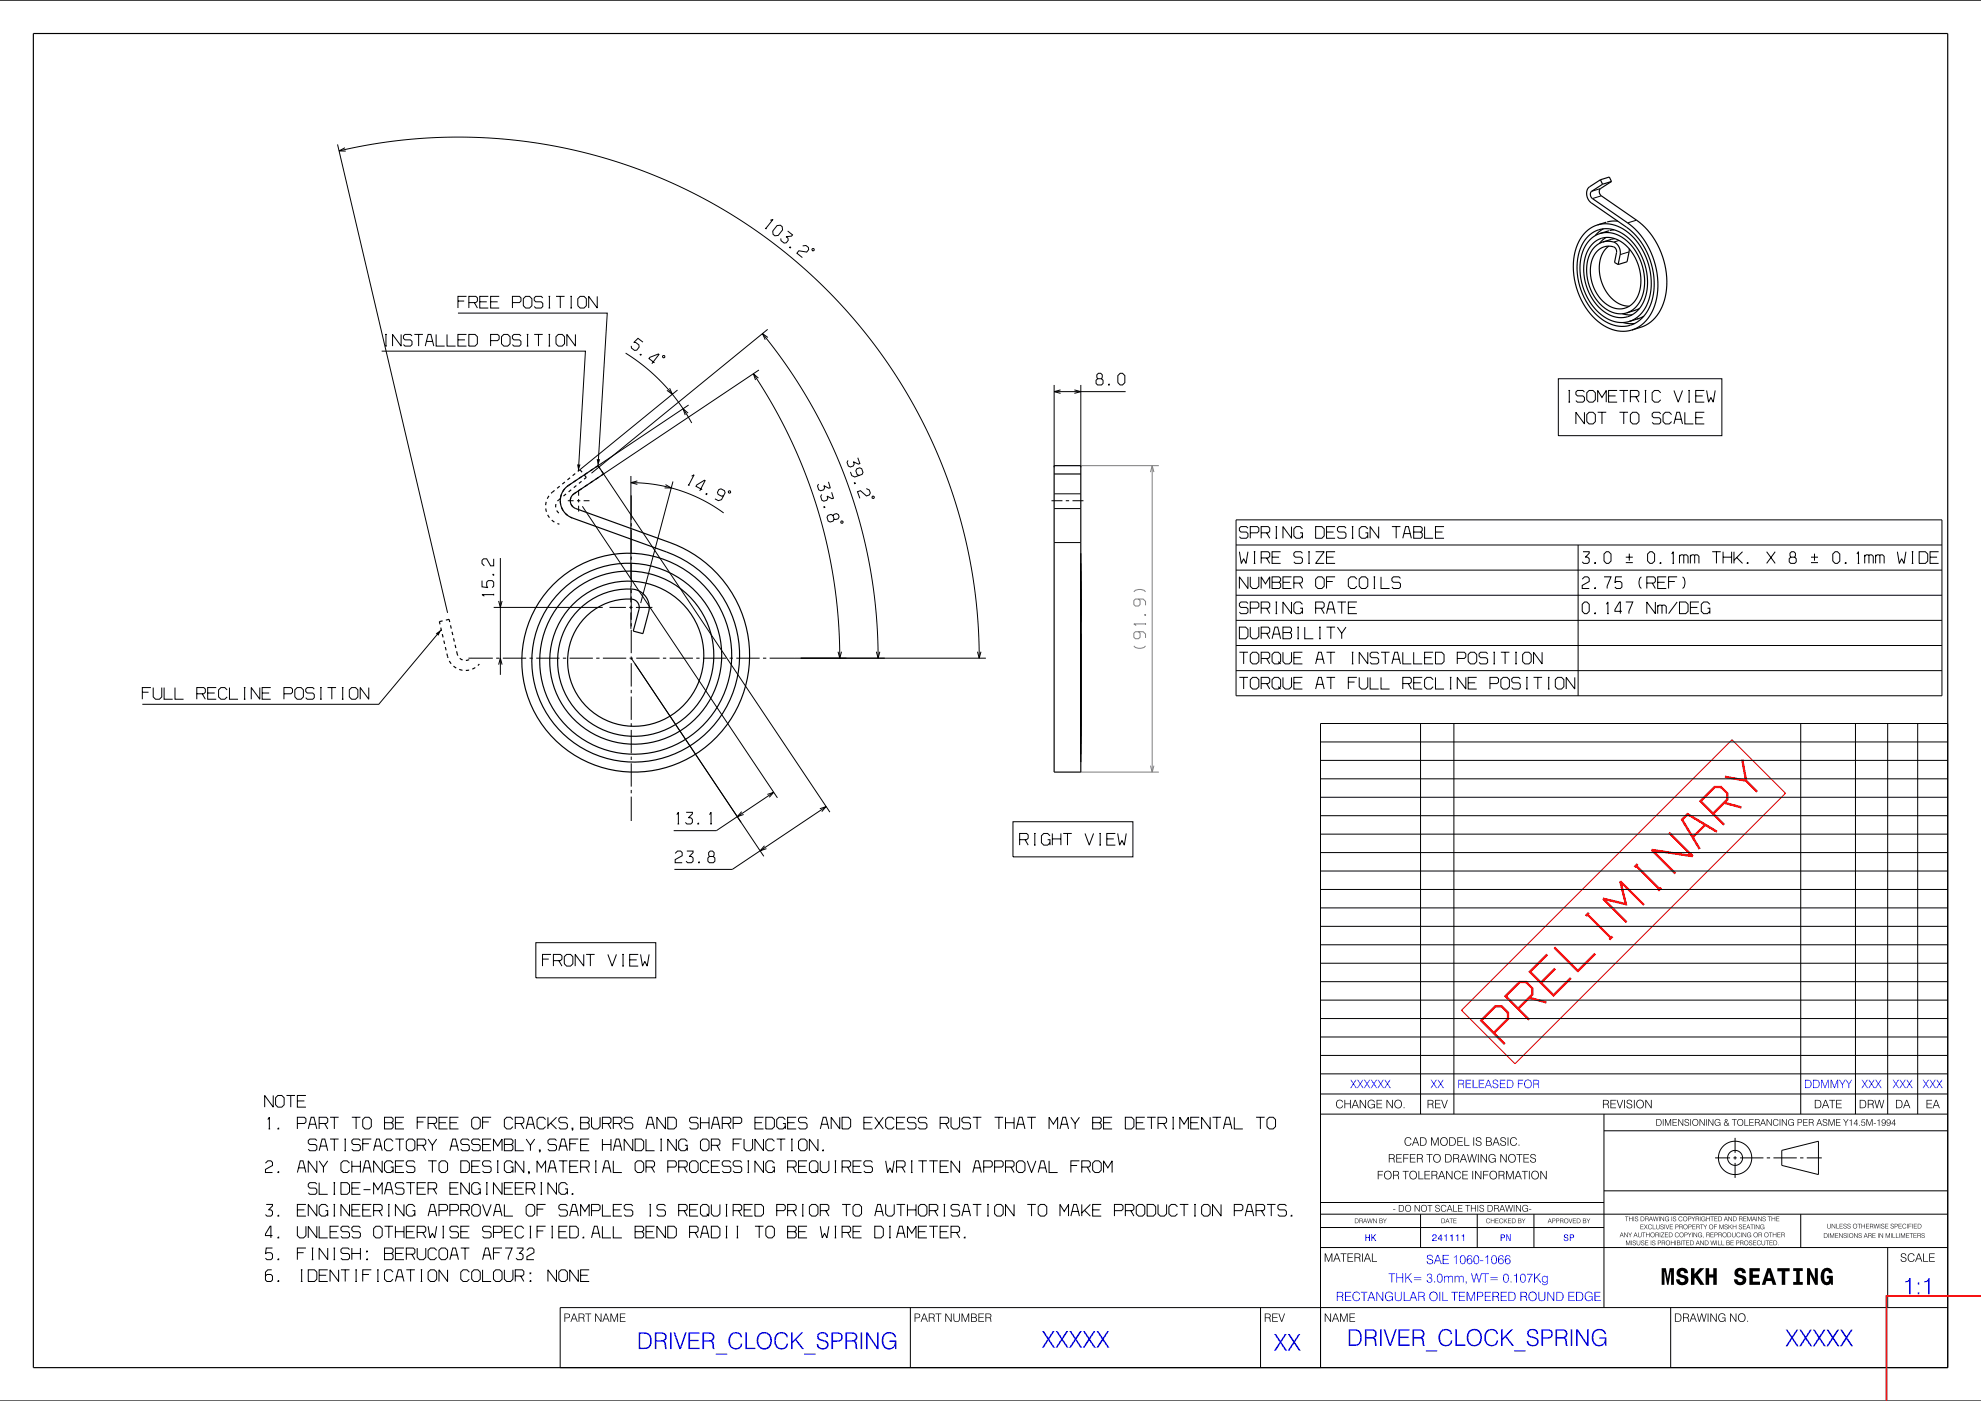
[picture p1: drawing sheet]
<svg xmlns="http://www.w3.org/2000/svg" width="594mm" height="420mm" viewBox="0 0 594 420" stroke-linecap="round" stroke-linejoin="round" font-family="sans-serif">
<g fill="none" stroke="#000" stroke-width=".3">
<path d="M101.2 43.3l33 140.4M479.9 56.5l-2.6 .8M480.2 58.7l-2.7 .8M485.5 72.1l-1.6 .5M488.5 75.5l-2.7 .8M490.7 66l-2.7 .8M230.2 98.7l-52.8 43.2M203.2 116.9l-29.3 23.9M227.6 110.9l-46.6 31.2 67.8 101.4M316.1 115.4v24.7M324.1 115.4v24.7M206.5 121.4l-27.2 18.2"/>
<path d="M170.3 150.1h1.7M173 150.1h1M173.5 146.9v1.7M173.5 149.6v1M173.5 151.6v1.8M174.6 151.8l58.5 87.4M175 150.1h1.8M189.2 142.7v31M189.3 148.5v7.3M189.3 156.8v1M189.3 158.8v7M201.8 144.3l-9.7 36.5"/>
<path d="M315.3 150.1h3.3M316.1 152.5h8M316.1 148h8M319.6 150.1h1M321.6 150.1h3.3M189.2 175.7v4.9M189.3 166.8v1M189.3 168.8v7M189.3 176.8v1M189.3 178.8v7M316.1 162.7h8M140.5 197.3h7.3"/>
<path d="M148 182.1h32.7M148.8 197.3h1M150.8 197.3h7M158.8 197.3h1M160.8 197.3h7M168.8 197.3h1M170.8 197.3h7M178.8 197.3h1M180.8 197.3h7M182.7 182.1h5M188.7 182.1h1M188.8 197.3h1"/>
<path d="M189.2 181.6v1M189.2 183.6v4.9M189.3 197.3l39.7 59.4M189.3 186.8v1M189.3 188.8v7M189.3 196.8v1M189.3 198.8v7M190.7 182.1h4.9M190.8 197.3h7M198.8 197.3h1M200.8 197.3h7M208.8 197.3h1"/>
<path d="M210.8 197.3h7M218.8 197.3h1M220.8 197.3h7M228.8 197.3h1M230.8 197.3h64.8M189.3 206.8v1M189.3 208.8v7M189.3 216.8v1M189.3 218.8v7M189.3 226.8v1M189.3 228.8v7M189.3 236.8v1"/>
<path d="M189.3 238.8v7.3M514.3 347.1h4.5M519.8 347.1h1M520.3 341.1v4.5M520.3 346.6v1M520.3 348.6v4.5M521.8 347.1h7M529.8 347.1h1M531.8 347.1h7M534.3 344.9l11-2.8v10l-11-2.7zM539.8 347.1h1M541.8 347.1h4.5"/>
<circle cx="520.3" cy="347.1" r="5"/>
<circle cx="520.3" cy="347.1" r="2.25"/>
</g>
<path d="M324.1 139.6h23.4M324.1 231.5h23.4" fill="none" stroke="#808080" stroke-width=".3"/>
<g fill="none" stroke="#000" stroke-width=".35">
<path d="M0 0h594M10 10h574v400h-574zM479.9 53.9l-3.3 2.1a3.2 3.2 0 0 0 .5 4.8l10.6 7.3a20.8 20.8 0 0 1 6.8 24.2 8.9 8.9 0 0 1-13.9 3.6 19.1 19.1 0 0 1-6.2-22.6 8.1 8.1 0 0 1 12.6-2.9 17.4 17.4 0 0 1 5.6 20.6 7.4 7.4 0 0 1-11.8 2.3 15.4 15.4 0 0 1-4.3-18.9 6.8 6.8 0 0 1 10.9-1 13.8 13.8 0 0 1 3.2 16.3 6.1 6.1 0 0 1-10.1 .5 12 12 0 0 1-2.2-14.2 4.5 4.5 0 0 1 6-1.6l.4 1.1-.6 3.2 1.1 .6M479.9 53.9l.6 1.3M479.9 53.9l2.7-.8 .6 1.3M480.5 55.2l-3.2 2.1a1.46 1.46 0 0 0 .2 2.2l10.5 7.3a22.9 22.9 0 0 1 7.5 26.4 10.4 10.4 0 0 1-6.2 5.7M483.2 54.4l-3.3 2.1a1.46 1.46 0 0 0 .3 2.2l10.5 7.3a22.9 22.9 0 0 1 7.6 26.1 10.5 10.5 0 0 1-6.5 6.1M483.2 54.4l-2.7 .8M479 67.4a10.8 10.8 0 0 1 10.9 3.9 19 19 0 0 1 3.4 21.1 8.7 8.7 0 0 1-4.8 4M479 67.4a11.6 11.6 0 0 0-7.2 10.8 21.1 21.1 0 0 0 9.9 19.9 10 10 0 0 0 7.6 .8M479.8 70a9.9 9.9 0 0 1 10.6 5.2 14.8 14.8 0 0 1 .6 16.2l-1.5 1.5-1.8 .9M479.8 70a9.8 9.8 0 0 0-6 9.4 16.9 16.9 0 0 0 9.6 16.8l2.3 .5 2.8-.3"/>
<path d="M480.6 72.6l1.2-.3a3.3 3.3 0 0 1 4 4l-.6 3M480.6 72.6a7.9 7.9 0 0 0-4.9 8.1 13.5 13.5 0 0 0 8.3 13.1l1.9 .3 1.8-.3M480.8 68.6l-1.4 .9-1.1 1.2M481.6 71.2l-2 1.8M481.7 66.6l-2.7 .8M482.4 73.8a8.8 8.8 0 0 0-2.5 9.5 10.3 10.3 0 0 0 8 8.5h.7M482.4 69.2l-2.6 .8M484 68.9l-1.3 .2M484.2 71.5l-3.6 1.1M485.1 66.3h-1.6l-1.6 .2M488.5 74.6l-.6 3.9-2.7 .8M486.5 94.1l2.9 .3"/>
<path d="M486.7 96.7l1.8 .3h1.7M490.4 93l-2.7 .8M491.2 95.5l-2.7 .9M491.6 92.5l-1.3 .5M492 98.1l-2.7 .8M492.9 94.8l-2 .8M316.1 139.6h8v91.9h-8zM163.6 152.4l.2 1M163.8 150.5l-.2 .9M164.2 154.3l.6 .9M164.6 148.7l-.5 .8M165.4 155.9l.8 .6"/>
<path d="M166.3 147l-1 .9M166.7 151.1l-.1 1M166.9 153l.7 .8M167.1 157l.6 .1M167.8 145.8l-.7 .6M168 150.2l.1 1M168.2 149.3l-1 .9M168.3 148.3l-.2 .9M168.4 152.2l.5 .9M168.5 154.2h.1M169.3 146.5l-.6 .9M169.4 144.5l-.8 .6"/>
<path d="M169.5 153.8l.7 .7M169.7 148.1l-.7 .6M170.4 145.5a5.5 5.5 0 0 0-2.4 5.3 5.5 5.5 0 0 0 3.6 4.5M170.4 145.5l-.4 .3M170.4 145.5l8.9-5.9 1.7 2.5-8.9 5.9M170.9 143.2l-.7 .7M171.1 155l.5 .3M171.2 149.2l-.2 1M171.2 151.1l.6 .8M171.3 146.8l-.8 .7M172.1 148a2.5 2.5 0 0 0-1.1 2.4 2.5 2.5 0 0 0 1.7 2.1M172.1 148l-.4 .4"/>
<path d="M172.5 142l-.8 .6M172.6 152.5h.1M172.7 152.5l30.1 10.9a35.4 35.4 0 0 1 21.8 36.6 35.4 35.4 0 0 1-29.1 31.1 33.2 33.2 0 0 1-35.6-18.2 33.2 33.2 0 0 1 7.6-39.2 31 31 0 0 1 36-4 31 31 0 0 1 15.3 32.8 28.9 28.9 0 0 1-26 23.5 28.9 28.9 0 0 1-29.5-18.8 26.6 26.6 0 0 1 9.1-30.5 26.6 26.6 0 0 1 31.8-.1 24.5 24.5 0 0 1 8.6 27.6 24.5 24.5 0 0 1-23.8 16.5 22.3 22.3 0 0 1-20.9-16.4 22.3 22.3 0 0 1 9.7-24.8 18.8 18.8 0 0 1 12.9-2.7 5.5 5.5 0 0 1 3.8 6.7l-1.7 6.5-2.9-.8 1.7-6.7a2.5 2.5 0 0 0-2.3-2.9 18.8 18.8 0 0 0-18.2 12.9 18.8 18.8 0 0 0 7 21.3 21 21 0 0 0 25.2-.8 21 21 0 0 0 6.3-24.3 23.2 23.2 0 0 0-23.4-14.4 23.2 23.2 0 0 0-20.7 18.1 25.4 25.4 0 0 0 12.7 27.8 25.4 25.4 0 0 0 30.1-4.5 27.5 27.5 0 0 0 5.2-31.6 27.5 27.5 0 0 0-28.3-15.1 29.7 29.7 0 0 0-25.4 24.5 29.7 29.7 0 0 0 16 31.5 31.8 31.8 0 0 0 37.3-6.5 31.8 31.8 0 0 0 4.8-37.5 33.2 33.2 0 0 0-18-15.5l-28.3-10.2M172.8 145.6l-.8 .6M173.3 141.3l.6-.5 .6 .8M174.4 144.3l-.8 .6M174.5 142.9l-.9 .5M175.2 142.3l.6 .8-.6 .6M177.8 144.2l-.8 .6M316.1 142.1h8M132.2 188.2l.2 .9M132.6 190.1l.3 1"/>
<path d="M132.7 186.1l-1 .3 .2 .8M133.1 192l.2 1M133.5 194l.3 1M133.7 185.9l1-.2 .2 .8M134 195.9l.3 1.3M134.7 198.2l.6 .8M135.1 187.5l.2 .9M135.5 189.4l.3 1M136 199.7l.8 .6M136 191.4l.2 .9M136.5 193.3l.2 1M136.9 195.3l.4 1.2"/>
<path d="M137.9 197.3l.8 .6M140.7 197.7l-1 .3M141.4 197.1h.1M143.7 199.1l-.4 .4M137.7 200.7l1 .2M140.7 200.9l-1 .1M142.5 200.1l-.9 .5M0 420h594"/>
</g>
<g fill="none" stroke="#f00" stroke-width=".7" stroke-linecap="butt">
<path d="M517.2 232.9l6.4 1.2M522.4 227.7l1.2 6.4 3.3 3.2M490.6 259.5l7 7.1M491 259l-.9 1M500.5 249.6l7 7.1-12.2-1.9 7.1 7.1M511.3 247.2l-3.8 3.8M513.7 243.9l4.2-4.2v-1.9l-1.9-1.9h-1.9l-4.2 4.3 7.1 7M514.9 249.4l-8.9-5.3-1.6 1.6 5.3 8.9M517 240.6l5.2 1.5M476 274.1l7 7.1M476.4 273.6l-.9 1M492.9 271.3l-7-7.1 1.6 6.9-6.8-1.7 7 7.1"/>
<path d="M498.1 266.1l-.9 .9M458.5 299.1l5.2 1.4M463.9 286.1l-5.1 5.2 7 7.1 5.2-5.2M466.1 284l7 7.1 5.2-5.2M466.3 290.4l-4.2 4.2M483.5 280.7l-.9 1M447.9 309.7l4.3-4.2v-1.9l-1.9-1.9h-1.9l-4.3 4.2 7.1 7.1M455.2 302.4l4.3-4.2v-1.9l-1.9-1.9h-1.9l-4.3 4.2 7.1 7.1"/>
</g>
<path d="M519.3 221.8l16.1 16-81.1 81.1-16.1-16z" fill="none" stroke="#f00" stroke-width=".3"/>
<g fill="#00f">
<path d="M404.9 323.7l.8 1.2-.8 1.3h.2l.7-1.1 .8 1.1h.2l-.8-1.3 .8-1.2h-.3l-.7 1-.6-1zM406.9 323.7l.8 1.2-.8 1.3h.3l.7-1.1 .7 1.1h.3l-.9-1.3 .8-1.2h-.3l-.6 1-.7-1zM409 323.7l.8 1.2-.9 1.3h.3l.7-1.1 .7 1.1h.3l-.9-1.3 .8-1.2h-.2l-.7 1-.7-1zM411 323.7l.8 1.2-.8 1.3h.3l.7-1.1 .7 1.1h.3l-.9-1.3 .8-1.2h-.3l-.6 1-.7-1zM413.1 323.7l.8 1.2-.9 1.3h.3l.7-1.1 .7 1.1h.3l-.9-1.3 .8-1.2h-.2l-.7 1-.7-1zM415.1 323.7l.8 1.2-.8 1.3h.2l.7-1.1 .8 1.1h.2l-.8-1.3 .8-1.2h-.3l-.7 1-.6-1z" fill-rule="evenodd"/>
<path d="M429 323.7l.8 1.2-.9 1.3h.3l.7-1.1 .7 1.1h.3l-.9-1.3 .8-1.2h-.2l-.7 1-.7-1zM431 323.7l.8 1.2-.8 1.3h.3l.7-1.1 .7 1.1h.3l-.9-1.3 .8-1.2h-.3l-.6 1-.7-1z" fill-rule="evenodd"/>
<path d="M437.2 323.7v2.5h.3v-1.1l1.1 .1 .2 1h.2l-.1-1-.3-.2a.7 .7 0 0 0 .4-.9 .7 .7 0 0 0-.9-.4zM437.5 323.9h.6a.51 .51 0 0 1 .7 .5 .51 .51 0 0 1-.7 .5h-.6zM439.5 323.7v2.5h1.7v-.2h-1.5v-1h1.3v-.2h-1.3v-.9h1.4v-.2zM441.6 323.7v2.5h1.5v-.2h-1.3v-2.3zM443.4 323.7v2.5h1.7v-.2h-1.5v-1h1.3v-.2h-1.3v-.9h1.4v-.2zM446.1 323.7l-.9 2.5h.2l.3-.8h1.1l.3 .8h.3l-1-2.5zM446.3 323.9l.5 1.3h-1zM447.8 323.8l-.2 .8 .7 .4a.62 .62 0 0 1 .7 .3 .62 .62 0 0 1-.3 .8 .62 .62 0 0 1-.8-.2l-.2-.5h-.2a.84 .84 0 0 0 1 .9 .84 .84 0 0 0 .6-1.2l-.9-.4a.46 .46 0 0 1-.4-.5 .46 .46 0 0 1 .6-.4l.8 .6a.87 .87 0 0 0-.5-.7 .87 .87 0 0 0-.9 .1zM449.7 323.7v2.5h1.7v-.2h-1.4v-1h1.3v-.2h-1.3v-.9h1.4v-.2zM451.8 323.7v2.5h.7a1.25 1.25 0 0 0 1.3-1.3 1.25 1.25 0 0 0-1.4-1.2zM452.1 323.9a1.11 1.11 0 0 1 1.5 1 1.11 1.11 0 0 1-1.5 1.1zM455.1 323.7v2.5h.3v-1.2h1.2v-.2h-1.2v-.9h1.3v-.2zM457.3 324a1.28 1.28 0 0 0-.1 1.8 1.28 1.28 0 0 0 1.8 .1 1.28 1.28 0 0 0 .1-1.8 1.28 1.28 0 0 0-1.8-.1zM457.5 324.1a1 1 0 0 1 1.6 .9 1 1 0 0 1-1.6 .8 1.46 1.46 0 0 1 0-1.7zM459.7 323.7v2.5h.3v-1.1l1.1 .1 .2 1h.3l-.2-1-.3-.2a.7 .7 0 0 0 .4-.9 .7 .7 0 0 0-.9-.4zM460 323.9h.6a.51 .51 0 0 1 .7 .5 .51 .51 0 0 1-.7 .5h-.6z" fill-rule="evenodd"/>
<path d="M541.2 323.7v2.5h.7a1.25 1.25 0 0 0 1.3-1.3 1.25 1.25 0 0 0-1.4-1.2zM541.5 323.9a1.11 1.11 0 0 1 1.5 1 1.11 1.11 0 0 1-1.5 1.1zM543.7 323.7v2.5h.6a1.25 1.25 0 0 0 1.3-1.3 1.25 1.25 0 0 0-1.4-1.2zM543.9 323.9a1.11 1.11 0 0 1 1.5 1 1.11 1.11 0 0 1-1.5 1.1zM546.1 323.7v2.5h.2v-2.2l.8 2.2h.2l.8-2.2v2.2h.3v-2.5h-.4l-.8 2.2-.8-2.2zM548.9 323.7v2.5h.2v-2.2l.8 2.2h.3l.8-2.2v2.2h.2v-2.5h-.3l-.8 2.2-.9-2.2zM551.4 323.7l.9 1.4v1.1h.3v-1.1l.8-1.4h-.2l-.8 1.2-.7-1.2zM553.4 323.7l.9 1.4v1.1h.2v-1.1l.9-1.4h-.3l-.7 1.2-.8-1.2z" fill-rule="evenodd"/>
<path d="M558.2 323.7l.8 1.2-.8 1.3h.2l.7-1.1 .8 1.1h.2l-.8-1.3 .8-1.2h-.3l-.7 1-.6-1zM560.2 323.7l.8 1.2-.8 1.3h.3l.7-1.1 .7 1.1h.3l-.9-1.3 .8-1.2h-.3l-.6 1-.7-1zM562.3 323.7l.8 1.2-.9 1.3h.3l.7-1.1 .7 1.1h.3l-.9-1.3 .8-1.2h-.2l-.7 1-.7-1z" fill-rule="evenodd"/>
<path d="M567.5 323.7l.8 1.2-.8 1.3h.3l.7-1.1 .7 1.1h.3l-.9-1.3 .8-1.2h-.3l-.6 1-.7-1zM569.6 323.7l.8 1.2-.9 1.3h.3l.7-1.1 .7 1.1h.3l-.9-1.3 .8-1.2h-.2l-.7 1-.7-1zM571.6 323.7l.8 1.2-.8 1.3h.2l.7-1.1 .8 1.1h.2l-.8-1.3 .8-1.2h-.3l-.7 1-.6-1z" fill-rule="evenodd"/>
<path d="M576.5 323.7l.8 1.2-.8 1.3h.3l.7-1.1 .7 1.1h.3l-.9-1.3 .8-1.2h-.3l-.6 1-.7-1zM578.6 323.7l.8 1.2-.9 1.3h.3l.7-1.1 .7 1.1h.3l-.9-1.3 .8-1.2h-.2l-.7 1-.7-1zM580.6 323.7l.8 1.2-.8 1.3h.2l.7-1.1 .8 1.1h.2l-.8-1.3 .8-1.2h-.3l-.7 1-.6-1z" fill-rule="evenodd"/>
</g>
<g fill="#000">
<path d="M400.9 330a1.29 1.29 0 0 0-.1 1.7 1.29 1.29 0 0 0 1.6 .4l.3-.7h-.2l-.3 .5a.99 .99 0 0 1-1.2-.1 .99 .99 0 0 1-.1-1.3 .79 .79 0 0 1 .8-.6 .79 .79 0 0 1 .7 .6h.3a1 1 0 0 0-.8-.8 1 1 0 0 0-1 .3zM403.1 329.7v2.5h.3v-1.2h1.4v1.2h.2v-2.5h-.2v1.1h-1.4v-1.1zM406.2 329.7l-.9 2.5h.2l.3-.7h1.1l.3 .7h.3l-1-2.5zM406.4 330l.5 1.3h-1zM407.7 329.7v2.5h.2v-2.1l1.5 2.1h.2v-2.5h-.2v2.2l-1.4-2.2zM410.4 330a1.3 1.3 0 0 0-.2 1.6 1.3 1.3 0 0 0 1.5 .6l.4-.4v.4h.2v-1.3h-1.1v.3h.8a.89 .89 0 0 1-.9 .9 .89 .89 0 0 1-.8-1.1 .89 .89 0 0 1 .6-1.1 .89 .89 0 0 1 1.1 .6h.2a1.08 1.08 0 0 0-1.8-.5zM412.8 329.7v2.5h1.6v-.2h-1.4v-.9h1.3v-.3h-1.3v-.9h1.4v-.2zM415.7 329.7v2.5h.3v-2.1l1.4 2.1h.2v-2.5h-.2v2.2l-1.4-2.2zM418.4 330a1.28 1.28 0 0 0-.1 1.8 1.28 1.28 0 0 0 1.8 .1 1.28 1.28 0 0 0 .1-1.8 1.28 1.28 0 0 0-1.8-.1zM418.6 330.2a1 1 0 0 1 1.5 .8 1 1 0 0 1-1.5 .8 1.46 1.46 0 0 1 0-1.6zM420.9 331.9v.3h.2v-.3z" fill-rule="evenodd"/>
<path d="M428.1 329.7v2.5h.2v-1.1l1.1 .1 .2 1h.3l-.2-1-.3-.2a.7 .7 0 0 0 .4-.9 .7 .7 0 0 0-.9-.4zM428.3 329.9h.6a.51 .51 0 0 1 .7 .5 .51 .51 0 0 1-.6 .5h-.7zM430.3 329.7v2.5h1.7v-.2h-1.5v-.9h1.3v-.3h-1.3v-.9h1.5v-.2zM432.1 329.7l.9 2.5h.2l.9-2.5h-.2l-.8 2.2-.7-2.2z" fill-rule="evenodd"/>
<path d="M480.6 329.7v2.5h.3v-1.1l1.1 .1 .2 1h.3l-.2-1-.3-.2a.7 .7 0 0 0 .4-.9 .7 .7 0 0 0-.9-.4zM480.9 329.9h.6a.51 .51 0 0 1 .7 .5 .51 .51 0 0 1-.7 .5h-.6zM482.9 329.7v2.5h1.7v-.2h-1.5v-.9h1.3v-.3h-1.3v-.9h1.4v-.2zM484.7 329.7l.9 2.5h.2l.9-2.5h-.2l-.8 2.2-.7-2.2zM487 329.7v2.5h.2v-2.5zM488 329.9l-.2 .7 .6 .4a.62 .62 0 0 1 .8 .4 .62 .62 0 0 1-.3 .7 .62 .62 0 0 1-.8-.2l-.2-.4h-.2a.84 .84 0 0 0 1 .8 .84 .84 0 0 0 .6-1.2l-.9-.3a.46 .46 0 0 1-.4-.6 .46 .46 0 0 1 .5-.3l.9 .5a.87 .87 0 0 0-.5-.7 .87 .87 0 0 0-.9 .2zM489.9 329.7v2.5h.3v-2.5zM490.9 330a1.28 1.28 0 0 0-.1 1.8 1.28 1.28 0 0 0 1.8 .1 1.28 1.28 0 0 0 .1-1.8 1.28 1.28 0 0 0-1.8-.1zM491.1 330.2a1 1 0 0 1 1.6 .8 1 1 0 0 1-1.6 .8 1.46 1.46 0 0 1 0-1.6zM493.4 329.7v2.5h.2v-2.1l1.4 2.1h.3v-2.5h-.3v2.2l-1.4-2.2z" fill-rule="evenodd"/>
<path d="M496.7 335.5v2a1.1 1.1 0 0 0 1.5-1 1.1 1.1 0 0 0-1.5-1zM496.8 335.7a.89 .89 0 0 1 1.2 .8 .89 .89 0 0 1-1.2 .8zM498.6 335.5v2h.2v-2zM499.3 335.5v2h.1v-1.7l.7 1.7h.2l.6-1.7v1.7h.2v-2h-.3l-.6 1.8-.7-1.8zM501.5 335.5v2h1.4v-.2h-1.2v-.7h1v-.2h-1v-.7h1.1v-.2zM503.2 335.5v2h.2v-1.7l1.1 1.7h.2v-2h-.2v1.7l-1.1-1.7zM505.3 335.6a.68 .68 0 0 0 0 .8 .68 .68 0 0 0 .8 .2 .43 .43 0 0 1 .1 .7 .43 .43 0 0 1-.6 .1l-.5-.5a.66 .66 0 0 0 .8 .7 .66 .66 0 0 0 .3-1.1l-.6-.2a.37 .37 0 0 1-.3-.4 .37 .37 0 0 1 .5-.3l.6 .5-.3-.6zM506.9 335.5v2h.1v-2zM507.7 335.7a1.04 1.04 0 0 0 0 1.6 1.04 1.04 0 0 0 1.6-.3 1.04 1.04 0 0 0-.6-1.5h-.6zM507.8 335.8a.8 .8 0 0 1 1.3 .7 .8 .8 0 0 1-1.3 .7l-.2-.7zM509.6 335.5v2h.2v-1.7l1.1 1.7h.2v-2h-.2v1.7l-1.1-1.7zM511.6 335.5v2h.2v-2zM512.2 335.5v2h.2v-1.7l1.1 1.7h.2v-2h-.1v1.7l-1.2-1.7zM514.4 335.7a.98 .98 0 0 0-.2 1.5 .98 .98 0 0 0 1.5-.1l.2 .4v-1h-.9v.1h.7a.71 .71 0 0 1-.8 .8 .71 .71 0 0 1-.6-.9 .71 .71 0 0 1 .5-.9 .71 .71 0 0 1 .9 .5h.1v-.3l-.5-.3zM517.3 335.6l-.1 .3 .2 .4a.65 .65 0 0 0-.3 1.1 .65 .65 0 0 0 1-.1l.5 .2-.4-.4 .2-.5-.3 .4-.5-.6a.45 .45 0 0 0 .4-.7 .45 .45 0 0 0-.7-.1zM517.3 336a.3 .3 0 0 1 .6 0 .3 .3 0 0 1-.6 0zM517.2 336.7l.3-.2 .5 .6-.7 .3-.2-.3zM519.3 335.5v.2h.6v1.8h.2v-1.8h.6v-.2zM521.1 335.7a1.04 1.04 0 0 0 .1 1.6 1.04 1.04 0 0 0 1.5-.3 1.04 1.04 0 0 0-.5-1.5h-.6zM521.3 335.8a.8 .8 0 0 1 1.2 .7 .8 .8 0 0 1-1.2 .7l-.2-.7zM523.1 335.5v2h1.2v-.2h-1v-1.8zM524.5 335.5v2h1.4v-.2h-1.2v-.7h1v-.2h-1v-.7h1.1v-.2zM526.2 335.5v2h.2v-.9l.9 .1 .2 .8h.2l-.4-1a.56 .56 0 0 0 .3-.7 .56 .56 0 0 0-.7-.3zM526.4 335.7h.5a.41 .41 0 0 1 .6 .3 .41 .41 0 0 1-.6 .4h-.5zM528.5 335.5l-.7 2h.2l.2-.6h.9l.2 .6h.2l-.7-2zM528.6 335.7l.4 1h-.7zM529.7 335.5v2h.2v-1.7l1.1 1.7h.2v-2h-.1v1.7l-1.2-1.7zM531.8 335.7a.98 .98 0 0 0 0 1.4 .98 .98 0 0 0 1.4 0l.1-.3h-.2l-.2 .4a.82 .82 0 0 1-1.1-.3 .82 .82 0 0 1 .3-1.1 .82 .82 0 0 1 1.2 .3l-.5-.6zM533.6 335.5v2h.2v-2zM534.3 335.5v2h.2v-1.7l1.1 1.7h.2v-2h-.2v1.7l-1.1-1.7zM536.4 335.7a.98 .98 0 0 0-.1 1.5 .98 .98 0 0 0 1.4-.1l.2 .4v-1h-.8v.1h.6a.71 .71 0 0 1-.7 .8 .71 .71 0 0 1-.7-.9 .71 .71 0 0 1 .5-.9 .71 .71 0 0 1 .9 .5h.2l-.1-.3-.4-.3zM539 335.5v2h.2v-.9h.4a.58 .58 0 0 0 .8-.5 .58 .58 0 0 0-.7-.6zM539.2 335.7l.9 .1v.4l-.9 .3zM540.7 335.5v2h1.3v-.2h-1.1v-.7h1v-.2h-1v-.7h1.1v-.2zM542.4 335.5v2h.2v-.9l.9 .1 .1 .8h.2l-.3-1a.56 .56 0 0 0 .3-.7 .56 .56 0 0 0-.8-.3zM542.6 335.7h.5a.41 .41 0 0 1 .5 .3 .41 .41 0 0 1-.5 .4h-.5zM545.4 335.5l-.8 2h.2l.3-.6h.9l.2 .6h.2l-.8-2zM545.5 335.7l.4 1h-.8zM546.7 335.6a.68 .68 0 0 0 0 .8 .68 .68 0 0 0 .8 .2 .43 .43 0 0 1 .2 .7 .43 .43 0 0 1-.7 .1l-.5-.5a.66 .66 0 0 0 .9 .7 .66 .66 0 0 0 .2-1.1l-.5-.2a.37 .37 0 0 1-.4-.4 .37 .37 0 0 1 .5-.3l.7 .5-.4-.6zM548.3 335.5v2h.2v-1.7l.6 1.7h.2l.6-1.7v1.7h.2v-2h-.3l-.6 1.8-.7-1.8zM550.5 335.5v2h1.4v-.2h-1.2v-.7h1.1v-.2h-1.1v-.7h1.2v-.2zM552.7 335.5l.7 1.1v.9h.2v-.9l.7-1.1h-.2l-.6 .9-.6-.9zM554.5 335.9h.5v1.6h.2v-1.9zM556.7 335.6l-.9 1.4h.9v.5h.2v-.5l.2-.1h-.2v-1.3zM556.7 335.8v1.1h-.7zM557.5 337.2l.2 .3zM558.3 335.6l-.2 1a.52 .52 0 0 1 .7-.2 .52 .52 0 0 1 .3 .6 .52 .52 0 0 1-.7 .3l-.3-.3a.64 .64 0 0 0 .8 .5 .64 .64 0 0 0 .4-.9 .64 .64 0 0 0-1-.2l.1-.6 .8-.2zM559.7 335.5v2h.1v-1.7l.7 1.7h.2l.6-1.7v1.7h.2v-2h-.3l-.6 1.8-.7-1.8zM561.8 336.7v.2h.7v-.2zM562.9 335.9h.5v1.6h.1v-1.9zM564.3 335.7a.62 .62 0 0 0 0 1 .62 .62 0 0 0 1-.2l-.3 .9h-.4l-.2-.3-.1 .2a.73 .73 0 0 0 .9 .1 .73 .73 0 0 0 .3-.9 .69 .69 0 0 0-.3-.8 .69 .69 0 0 0-.9 0zM564.4 336.2a.46 .46 0 0 1 .9 0 .46 .46 0 0 1-.9 0zM565.8 335.7a.62 .62 0 0 0 0 1 .62 .62 0 0 0 .9-.2l-.2 .9h-.4l-.2-.3-.2 .2a.73 .73 0 0 0 1 .1 .73 .73 0 0 0 .2-.9 .69 .69 0 0 0-.2-.8 .69 .69 0 0 0-.9 0zM565.9 336.2a.46 .46 0 0 1 .9 0 .46 .46 0 0 1-.9 0zM568 335.6l-.8 1.4h.8v.5h.2v-.5l.2-.1h-.2v-1.3zM568 335.8v1.1h-.7z" fill-rule="evenodd"/>
<path d="M544.2 329.7v2.5h.7a1.25 1.25 0 0 0 1.2-1.3 1.25 1.25 0 0 0-1.3-1.2zM544.4 329.9a1.11 1.11 0 0 1 1.5 1.1 1.11 1.11 0 0 1-1.5 1zM547.3 329.7l-1 2.5h.2l.3-.7h1.2l.2 .7h.3l-1-2.5zM547.4 330l.5 1.3h-1zM548.5 329.7v.2h.8v2.3h.2v-2.3h.8v-.2zM550.6 329.7v2.5h1.7v-.2h-1.5v-.9h1.3v-.3h-1.3v-.9h1.4v-.2z" fill-rule="evenodd"/>
<path d="M557.6 329.7v2.5h.7a1.25 1.25 0 0 0 1.3-1.3 1.25 1.25 0 0 0-1.4-1.2zM557.9 329.9a1.11 1.11 0 0 1 1.5 1.1 1.11 1.11 0 0 1-1.5 1zM560.1 329.7v2.5h.2v-1.1l1.1 .1 .2 1h.3l-.2-1-.3-.2a.7 .7 0 0 0 .4-.9 .7 .7 0 0 0-.9-.4zM560.3 329.9h.6a.51 .51 0 0 1 .7 .5 .51 .51 0 0 1-.6 .5h-.7zM562.1 329.7l.6 2.5h.2l.6-2.2 .6 2.2h.2l.7-2.5h-.2l-.6 2.2-.5-2.2h-.3l-.6 2.2-.5-2.2z" fill-rule="evenodd"/>
<path d="M568.5 329.7v2.5h.7a1.25 1.25 0 0 0 1.3-1.3 1.25 1.25 0 0 0-1.4-1.2zM568.7 329.9a1.11 1.11 0 0 1 1.5 1.1 1.11 1.11 0 0 1-1.5 1zM571.6 329.7l-1 2.5h.3l.3-.7h1.1l.3 .7h.2l-.9-2.5zM571.7 330l.5 1.3h-1z" fill-rule="evenodd"/>
<path d="M577.7 329.7v2.5h1.7v-.2h-1.5v-.9h1.3v-.3h-1.3v-.9h1.4v-.2zM580.4 329.7l-.9 2.5h.2l.3-.7h1.1l.3 .7h.3l-1-2.5zM580.6 330l.5 1.3h-1z" fill-rule="evenodd"/>
<path d="M413.1 351v2.5h.3v-1.2h1.2v-.2h-1.2v-.9h1.3v-.2zM415.3 351.3a1.28 1.28 0 0 0-.1 1.8 1.28 1.28 0 0 0 1.8 .1 1.28 1.28 0 0 0 .1-1.8 1.28 1.28 0 0 0-1.8-.1zM415.5 351.5a1 1 0 0 1 1.5 .8 1 1 0 0 1-1.5 .8 1.46 1.46 0 0 1 0-1.6zM417.7 351v2.5h.3v-1.1l1.1 .1 .2 1h.2l-.1-1-.3-.2a.7 .7 0 0 0 .4-.9 .7 .7 0 0 0-.9-.4zM418 351.2h.6a.51 .51 0 0 1 .7 .5 .51 .51 0 0 1-.7 .5h-.6zM420.6 351v.2h.8v2.3h.2v-2.3h.8v-.2zM422.9 351.3a1.28 1.28 0 0 0-.1 1.8 1.28 1.28 0 0 0 1.8 .1 1.28 1.28 0 0 0 .1-1.8 1.28 1.28 0 0 0-1.8-.1zM423.1 351.5a1 1 0 0 1 1.5 .8 1 1 0 0 1-1.5 .8 1.46 1.46 0 0 1 0-1.6zM425.3 351v2.5h1.5v-.2h-1.2v-2.3zM427.1 351v2.5h1.7v-.2h-1.4v-1h1.3v-.2h-1.3v-.9h1.4v-.2zM429.2 351v2.5h.3v-1.1l1.1 .1 .2 1h.2l-.1-1-.3-.2a.7 .7 0 0 0 .4-.9 .7 .7 0 0 0-.9-.4zM429.5 351.2h.6a.51 .51 0 0 1 .7 .5 .51 .51 0 0 1-.7 .5h-.6zM432.1 351l-.9 2.5h.2l.3-.7h1.1l.3 .7h.3l-1-2.5zM432.3 351.3l.5 1.3h-1zM433.6 351v2.5h.3v-2.1l1.4 2.1h.2v-2.5h-.2v2.2l-1.4-2.2zM436.3 351.3a1.29 1.29 0 0 0-.2 1.7 1.29 1.29 0 0 0 1.7 .4l.3-.7h-.3l-.2 .5a.99 .99 0 0 1-1.3-.1 .99 .99 0 0 1 0-1.3 .79 .79 0 0 1 .7-.6 .79 .79 0 0 1 .8 .6h.2a1 1 0 0 0-.7-.8 1 1 0 0 0-1 .3zM438.5 351v2.5h1.7v-.2h-1.5v-1h1.3v-.2h-1.3v-.9h1.4v-.2zM441.5 351v2.5h.2v-2.5zM442.3 351v2.5h.2v-2.1l1.4 2.1h.3v-2.5h-.2v2.2l-1.4-2.2zM444.7 351v2.5h.3v-1.2h1.2v-.2h-1.2v-.9h1.3v-.2zM446.9 351.3a1.28 1.28 0 0 0-.1 1.8 1.28 1.28 0 0 0 1.8 .1 1.28 1.28 0 0 0 .1-1.8 1.28 1.28 0 0 0-1.8-.1zM447.1 351.5a1 1 0 0 1 1.6 .8 1 1 0 0 1-1.6 .8 1.46 1.46 0 0 1 0-1.6zM449.4 351v2.5h.2v-1.1l1.1 .1 .2 1h.3l-.2-1-.3-.2a.7 .7 0 0 0 .4-.9 .7 .7 0 0 0-.9-.4zM449.6 351.2h.6a.51 .51 0 0 1 .7 .5 .51 .51 0 0 1-.7 .5h-.6zM451.6 351v2.5h.2v-2.2l.8 2.2h.3l.8-2.2v2.2h.2v-2.5h-.3l-.9 2.2-.8-2.2zM455.1 351l-1 2.5h.3l.3-.7h1.1l.3 .7h.2l-.9-2.5zM455.2 351.3l.5 1.3h-1zM456.3 351v.2h.8v2.3h.2v-2.3h.8v-.2zM458.4 351v2.5h.3v-2.5zM459.5 351.3a1.28 1.28 0 0 0-.2 1.8 1.28 1.28 0 0 0 1.8 .1 1.28 1.28 0 0 0 .2-1.8 1.28 1.28 0 0 0-1.8-.1zM459.6 351.5a1 1 0 0 1 1.6 .8 1 1 0 0 1-1.6 .8 1.46 1.46 0 0 1 0-1.6zM461.9 351v2.5h.2v-2.1l1.4 2.1h.3v-2.5h-.3v2.2l-1.4-2.2z" fill-rule="evenodd"/>
<path d="M416.4 346v2.5h.3v-1.1l1.1 .1 .2 1h.2l-.1-1-.3-.2a.7 .7 0 0 0 .4-.9 .7 .7 0 0 0-.9-.4zM416.7 346.2h.6a.51 .51 0 0 1 .7 .5 .51 .51 0 0 1-.7 .5h-.6zM418.7 346v2.5h1.7v-.2h-1.5v-1h1.3v-.2h-1.3v-.9h1.4v-.2zM420.8 346v2.5h.2v-1.2h1.2v-.2h-1.2v-.9h1.4v-.2zM422.8 346v2.5h1.6v-.2h-1.4v-1h1.3v-.2h-1.3v-.9h1.4v-.2zM424.9 346v2.5h.2v-1.1l1.1 .1 .2 1h.3l-.2-1-.3-.2a.69 .69 0 0 0 .4-.9 .69 .69 0 0 0-.9-.4zM425.1 346.2h.6a.51 .51 0 0 1 .7 .5 .51 .51 0 0 1-.6 .5h-.7zM427.7 346v.2h.8v2.3h.2v-2.3h.8v-.2zM430 346.3a1.28 1.28 0 0 0-.1 1.8 1.28 1.28 0 0 0 1.8 .1 1.28 1.28 0 0 0 .1-1.8 1.28 1.28 0 0 0-1.8-.1zM430.2 346.4a1 1 0 0 1 1.6 .8 1 1 0 0 1-1.6 .9 1.46 1.46 0 0 1 0-1.7zM433.3 346v2.5h.7a1.25 1.25 0 0 0 1.3-1.3 1.25 1.25 0 0 0-1.4-1.2zM433.6 346.2a1.11 1.11 0 0 1 1.5 1 1.11 1.11 0 0 1-1.5 1.1zM435.8 346v2.5h.2v-1.1l1.1 .1 .2 1h.3l-.2-1-.3-.2a.7 .7 0 0 0 .4-.9 .7 .7 0 0 0-.9-.4zM436 346.2h.6a.51 .51 0 0 1 .7 .5 .51 .51 0 0 1-.6 .5h-.7zM438.7 346l-1 2.5h.3l.2-.8h1.2l.2 .8h.3l-1-2.5zM438.8 346.2l.5 1.3h-1zM439.9 346l.6 2.5h.3l.6-2.2 .5 2.2h.3l.6-2.5h-.2l-.5 2.2-.6-2.2h-.3l-.5 2.2-.6-2.2zM443.2 346v2.5h.2v-2.5zM444 346v2.5h.2v-2.1l1.4 2.1h.2v-2.5h-.2v2.1l-1.4-2.1zM446.6 346.3a1.26 1.26 0 0 0-.2 1.7 1.26 1.26 0 0 0 1.8 .3l.1-.2v.4h.2v-1.3h-1v.2h.8a.89 .89 0 0 1-1 1 .89 .89 0 0 1-.8-1.2 .89 .89 0 0 1 .6-1 .89 .89 0 0 1 1.1 .5h.3a1.08 1.08 0 0 0-1.9-.4zM449.9 346v2.5h.2v-2.1l1.4 2.1h.3v-2.5h-.3v2.1l-1.4-2.1zM452.5 346.3a1.28 1.28 0 0 0-.1 1.8 1.28 1.28 0 0 0 1.8 .1 1.28 1.28 0 0 0 .1-1.8 1.28 1.28 0 0 0-1.8-.1zM452.7 346.4a1 1 0 0 1 1.6 .8 1 1 0 0 1-1.6 .9 1.46 1.46 0 0 1 0-1.7zM454.7 346v.2h.8v2.3h.2v-2.3h.8v-.2zM456.8 346v2.5h1.7v-.2h-1.5v-1h1.3v-.2h-1.3v-.9h1.4v-.2zM459.1 346.1l-.2 .8 .6 .4a.62 .62 0 0 1 .8 .3 .62 .62 0 0 1-.3 .8 .62 .62 0 0 1-.8-.2l-.2-.5h-.2a.84 .84 0 0 0 1 .8 .84 .84 0 0 0 .6-1.1l-.9-.4a.46 .46 0 0 1-.4-.5 .46 .46 0 0 1 .6-.4l.8 .6a.87 .87 0 0 0-.5-.7 .87 .87 0 0 0-.9 .1z" fill-rule="evenodd"/>
<path d="M421.4 341.2a1.29 1.29 0 0 0-.1 1.7 1.29 1.29 0 0 0 1.6 .4l.3-.7h-.2l-.2 .6a.99 .99 0 0 1-1.3-.2 .99 .99 0 0 1-.1-1.3 .79 .79 0 0 1 .8-.6 .79 .79 0 0 1 .8 .6h.2a1 1 0 0 0-.7-.8 1 1 0 0 0-1.1 .3zM424.3 341l-.9 2.5h.2l.3-.8h1.1l.3 .8h.2l-.9-2.5zM424.5 341.2l.4 1.3h-.9zM425.8 341v2.5h.7a1.25 1.25 0 0 0 1.3-1.3 1.25 1.25 0 0 0-1.4-1.2zM426 341.2a1.11 1.11 0 0 1 1.5 1 1.11 1.11 0 0 1-1.5 1.1zM429.1 341v2.5h.2v-2.2l.8 2.2h.3l.7-2.2v2.2h.3v-2.5h-.3l-.9 2.2-.8-2.2zM432.1 341.2a1.28 1.28 0 0 0-.1 1.9 1.28 1.28 0 0 0 1.8 .1 1.28 1.28 0 0 0 .1-1.8 1.28 1.28 0 0 0-1.8-.2zM432.3 341.4a1 1 0 0 1 1.6 .8 1 1 0 0 1-1.6 .8 1.46 1.46 0 0 1 0-1.6zM434.6 341v2.5h.7a1.25 1.25 0 0 0 1.2-1.3 1.25 1.25 0 0 0-1.3-1.2zM434.8 341.2a1.11 1.11 0 0 1 1.5 1 1.11 1.11 0 0 1-1.5 1.1zM437 341v2.5h1.7v-.2h-1.5v-1h1.3v-.2h-1.3v-.9h1.4v-.2zM439.1 341v2.5h1.5v-.2h-1.3v-2.3zM441.8 341v2.5h.2v-2.5zM442.8 341.1l-.2 .7 .6 .4a.62 .62 0 0 1 .8 .4 .62 .62 0 0 1-.3 .8 .62 .62 0 0 1-.8-.2l-.2-.5h-.2a.84 .84 0 0 0 1 .8 .84 .84 0 0 0 .6-1.2l-.9-.3a.46 .46 0 0 1-.4-.5 .46 .46 0 0 1 .5-.4l.9 .6a.87 .87 0 0 0-.6-.8 .87 .87 0 0 0-.8 .2zM445.6 341v2.5h1.1a.67 .67 0 0 0 .7-.6 .67 .67 0 0 0-.5-.8 .64 .64 0 0 0 .3-.8 .64 .64 0 0 0-.8-.3zM445.8 341.2l1.1 .1 .1 .5-1.2 .3zM445.8 342.3h.7a.51 .51 0 0 1 .6 .5 .51 .51 0 0 1-.6 .5h-.7zM448.4 341l-.9 2.5h.2l.3-.8h1.1l.3 .8h.3l-1-2.5zM448.6 341.2l.5 1.3h-1zM450.1 341.1l-.2 .7 .7 .4a.62 .62 0 0 1 .7 .4 .62 .62 0 0 1-.3 .8 .62 .62 0 0 1-.8-.2l-.2-.5h-.2a.84 .84 0 0 0 1 .8 .84 .84 0 0 0 .6-1.2l-.9-.3a.46 .46 0 0 1-.4-.5 .46 .46 0 0 1 .6-.4l.8 .6a.87 .87 0 0 0-.5-.8 .87 .87 0 0 0-.9 .2zM452.1 341v2.5h.2v-2.5zM453.1 341.2a1.29 1.29 0 0 0-.2 1.7 1.29 1.29 0 0 0 1.7 .4l.2-.7h-.2l-.2 .6a.99 .99 0 0 1-1.3-.2 .99 .99 0 0 1 0-1.3 .79 .79 0 0 1 .7-.6 .79 .79 0 0 1 .8 .6h.2a1 1 0 0 0-.7-.8 1 1 0 0 0-1 .3zM455.4 343.2v.3h.2v-.3z" fill-rule="evenodd"/>
<path d="M406.3 365.3v1.4a.77 .77 0 0 0 1.1-.7 .77 .77 0 0 0-1.1-.7zM406.4 365.4a.62 .62 0 0 1 .8 .6 .62 .62 0 0 1-.8 .6zM407.6 365.3v1.4l.1-.6h.7l.2 .6-.2-.7a.39 .39 0 0 0 .2-.5 .39 .39 0 0 0-.5-.2zM407.7 365.4h.4a.28 .28 0 0 1 .4 .3 .28 .28 0 0 1-.4 .3h-.4zM409.2 365.3l-.5 1.4 .3-.4h.6l.3 .4zM409.3 365.4l.3 .8h-.5zM409.9 365.3l.4 1.4 .5-1.2 .4 1.2 .4-1.4-.5 1.2-.3-1.2-.4 1.2zM411.8 365.3v1.4l.1-1.2 .9 1.2v-1.4l-.1 1.2zM413.6 365.3v1.4h.6a.37 .37 0 0 0 .4-.3 .37 .37 0 0 0-.3-.4 .36 .36 0 0 0 .2-.5 .36 .36 0 0 0-.4-.2zM413.7 365.4l.6 .1 .1 .3-.7 .1zM413.7 366h.4a.29 .29 0 0 1 .4 .3 .29 .29 0 0 1-.4 .3h-.4zM414.7 365.3l.6 1.4v-.6l.5-.8-.6 .7z" fill-rule="evenodd"/>
<path d="M417.7 362.4v.2h.7v-.2zM419.4 361.2v2a1.1 1.1 0 0 0 1.6-1 1.1 1.1 0 0 0-1.6-1zM419.6 361.4a.89 .89 0 0 1 1.2 .8 .89 .89 0 0 1-1.2 .9zM421.5 361.5a1.04 1.04 0 0 0 .1 1.6 1.04 1.04 0 0 0 1.5-.3 1.04 1.04 0 0 0-.5-1.5l-.6-.1zM421.7 361.6a.8 .8 0 0 1 1.2 .6 .8 .8 0 0 1-1.2 .7l-.2-.7zM424.2 361.2v2h.2v-1.7l1.1 1.7h.2v-2h-.2v1.8l-1.1-1.8zM426.3 361.5a1.04 1.04 0 0 0 0 1.6 1.04 1.04 0 0 0 1.6-.3 1.04 1.04 0 0 0-.6-1.5l-.5-.1zM426.4 361.6a.8 .8 0 0 1 1.3 .6 .8 .8 0 0 1-1.3 .7l-.2-.7zM428 361.2v.2h.7v1.8h.2v-1.8h.6v-.2zM430.5 361.3a.68 .68 0 0 0 0 .8 .68 .68 0 0 0 .8 .3 .44 .44 0 0 1 .2 .6 .44 .44 0 0 1-.7 .1l-.5-.5a.66 .66 0 0 0 .9 .7 .66 .66 0 0 0 .2-1.1l-.5-.1a.37 .37 0 0 1-.3-.5 .37 .37 0 0 1 .4-.2l.7 .4-.4-.6zM432.3 361.5a.98 .98 0 0 0-.1 1.4 .98 .98 0 0 0 1.4 0l.1-.3h-.2l-.2 .4a.82 .82 0 0 1-1.1-.4 .82 .82 0 0 1 .4-1.1 .82 .82 0 0 1 1.1 .3l-.5-.6zM434.6 361.2l-.8 2h.2l.2-.6h.9l.2 .6h.2l-.7-2zM434.7 361.4l.4 1.1h-.8zM435.8 361.2v2h1.2v-.1h-1.1v-1.9zM437.2 361.2v2h1.3v-.1h-1.1v-.8h1v-.2h-1v-.7h1.1v-.2zM439.4 361.2v.2h.6v1.8h.2v-1.8h.6v-.2zM441.1 361.2v2h.1v-.9h1.2v.9h.2v-2h-.2v.9h-1.2v-.9zM443 361.2v2h.2v-2zM443.8 361.3a.68 .68 0 0 0 0 .8 .68 .68 0 0 0 .8 .3 .44 .44 0 0 1 .1 .6 .44 .44 0 0 1-.6 .1l-.5-.5a.66 .66 0 0 0 .9 .7 .66 .66 0 0 0 .2-1.1l-.5-.1a.37 .37 0 0 1-.4-.5 .37 .37 0 0 1 .5-.2l.7 .4-.4-.6zM446.1 361.2v2a1.1 1.1 0 0 0 1.5-1 1.1 1.1 0 0 0-1.5-1zM446.2 361.4a.89 .89 0 0 1 1.2 .8 .89 .89 0 0 1-1.2 .9zM448 361.2v2h.2v-.8h.9l.1 .8h.2l-.3-.9a.56 .56 0 0 0 .3-.8 .56 .56 0 0 0-.7-.3zM448.2 361.4h.5a.41 .41 0 0 1 .5 .4 .41 .41 0 0 1-.5 .4h-.5zM450.3 361.2l-.7 2h.1l.3-.6h.9l.2 .6h.2l-.8-2zM450.4 361.4l.4 1.1h-.8zM451.3 361.2l.5 2h.2l.5-1.7 .4 1.7h.2l.6-2h-.2l-.5 1.8-.4-1.8h-.2l-.5 1.8-.4-1.8zM453.9 361.2v2h.2v-2zM454.6 361.2v2h.1v-1.7l1.2 1.7h.2v-2h-.2v1.8l-1.1-1.8zM456.7 361.5a.98 .98 0 0 0-.1 1.4 .98 .98 0 0 0 1.4 0l.2 .3v-1h-.8v.2h.6a.71 .71 0 0 1-.8 .8 .71 .71 0 0 1-.6-1 .71 .71 0 0 1 .5-.8 .71 .71 0 0 1 .9 .4h.2l-.1-.2-.4-.4zM458.5 362.4v.2h.7v-.2z" fill-rule="evenodd"/>
<path d="M432.2 365.3v1.4a.77 .77 0 0 0 1.1-.7 .77 .77 0 0 0-1.1-.7zM432.3 365.4a.62 .62 0 0 1 .9 .6 .62 .62 0 0 1-.9 .6zM433.9 365.3l-.5 1.4 .3-.4h.6l.3 .4zM434 365.4l.3 .8h-.6zM434.6 365.3l.5 .1 .1 1.3v-1.3l.4-.1zM435.8 365.3v1.4h1l-.9-.1v-.6h.8l-.8-.1v-.5l.8-.1z" fill-rule="evenodd"/>
<path d="M445.8 365.5a.67 .67 0 0 0 0 1 .67 .67 0 0 0 1-.3 .55 .55 0 0 1-.8 .3 .55 .55 0 0 1-.2-.8 .55 .55 0 0 1 .8-.1l.2 .1-.6-.4zM447 365.3v1.4l.2-.7h.8l.1 .7v-1.4l-.1 .6h-.8zM448.4 365.3v1.4h.9l-.8-.1v-.6h.7l-.7-.1v-.5l.8-.1zM449.7 365.5a.66 .66 0 0 0 0 1 .66 .66 0 0 0 1-.3 .55 .55 0 0 1-.8 .3 .55 .55 0 0 1-.2-.8 .55 .55 0 0 1 .8-.1l.2 .1-.6-.4zM450.9 365.3v1.4l.4-.7 .7 .7-.6-.8 .6-.6-.9 .7zM452.2 365.3v1.4h.9l-.8-.1v-.6h.7l-.7-.1v-.5l.8-.1zM453.4 365.3v1.4a.77 .77 0 0 0 1.1-.7 .77 .77 0 0 0-1.1-.7zM453.5 365.4a.62 .62 0 0 1 .8 .6 .62 .62 0 0 1-.8 .6zM455.2 365.3v1.4h.6a.37 .37 0 0 0 .4-.3 .37 .37 0 0 0-.3-.4 .36 .36 0 0 0 .2-.5 .36 .36 0 0 0-.4-.2zM455.3 365.4l.6 .1 .1 .3-.7 .1zM455.3 366h.4a.29 .29 0 0 1 .4 .3 .29 .29 0 0 1-.4 .3h-.4zM456.3 365.3l.6 1.4v-.6l.5-.8-.6 .7z" fill-rule="evenodd"/>
<path d="M464.6 365.3l-.5 1.4 .3-.4h.6l.3 .4zM464.7 365.4l.2 .8h-.5zM465.4 365.3v1.4l.2-.6h.3a.41 .41 0 0 0 .5-.4 .41 .41 0 0 0-.5-.4zM465.6 365.4l.6 .1v.3l-.6 .2zM466.6 365.3v1.4l.1-.6h.3a.41 .41 0 0 0 .6-.4 .41 .41 0 0 0-.5-.4zM466.7 365.4l.6 .1 .1 .3-.7 .2zM467.8 365.3v1.4l.1-.6h.6l.3 .6-.2-.7a.39 .39 0 0 0 .2-.5 .39 .39 0 0 0-.6-.2zM467.9 365.4l.6 .1 .1 .3-.7 .2zM469 366a.7 .7 0 0 0 1.4 0 .7 .7 0 0 0-1.4 0zM469.1 366a.6 .6 0 0 1 1.2 0 .6 .6 0 0 1-1.2 0zM470.4 365.3l.6 1.4 .5-1.4-.6 1.2zM471.6 365.3v1.4h1l-.9-.1v-.6h.8l-.8-.1v-.5l.8-.1zM472.8 365.3v1.4a.77 .77 0 0 0 1.1-.7 .77 .77 0 0 0-1.1-.7zM472.9 365.4a.62 .62 0 0 1 .9 .6 .62 .62 0 0 1-.9 .6zM474.6 365.3v1.4h.7a.37 .37 0 0 0 .4-.3 .37 .37 0 0 0-.3-.4 .36 .36 0 0 0 .2-.5 .36 .36 0 0 0-.5-.2zM474.8 365.4l.6 .1v.3l-.6 .1zM474.8 366h.4a.29 .29 0 0 1 .3 .3 .29 .29 0 0 1-.4 .3h-.3zM475.7 365.3l.6 1.4v-.6l.5-.8-.5 .7z" fill-rule="evenodd"/>
<path d="M486.2 369.5l-.5 1.4 .3-.4h.6l.3 .4zM486.3 369.6l.2 .8h-.5zM487 369.5v1.4l.2-1.2 .9 1.2v-1.4l-.1 1.2zM488.2 369.5l.6 1.4v-.6l.5-.8-.5 .7zM490.3 369.5l-.5 1.4 .3-.4h.6l.3 .4zM490.4 369.6l.3 .8h-.6zM491.2 369.5v.9a.53 .53 0 0 0 .5 .5 .53 .53 0 0 0 .5-.5v-.9l-.1 .9a.41 .41 0 0 1-.4 .4 .41 .41 0 0 1-.4-.4zM492.4 369.5l.4 .1 .2 1.3v-1.3l.4-.1zM493.6 369.5v1.4l.1-.7h.8l.1 .7v-1.4l-.1 .6h-.8zM494.9 370.2a.7 .7 0 0 0 1.4 0 .7 .7 0 0 0-1.4 0zM495 370.2a.6 .6 0 0 1 1.2 0 .6 .6 0 0 1-1.2 0zM496.4 369.5v1.4l.1-.6h.7l.2 .6-.2-.7a.39 .39 0 0 0 .2-.5 .39 .39 0 0 0-.5-.2zM496.5 369.6l.7 .1 .1 .3-.8 .2zM497.7 369.5l.1 1.4zM498.1 369.5l.8 .1-.9 1.3h1l-.8-.1 .8-1.3zM499.2 369.5v1.4h1l-.8-.1v-.6h.7l-.7-.1v-.5l.8-.1zM500.4 369.5v1.4a.77 .77 0 0 0 1.1-.7 .77 .77 0 0 0-1.1-.7zM500.5 369.6a.62 .62 0 0 1 .9 .6 .62 .62 0 0 1-.9 .6zM502.4 369.7a.66 .66 0 0 0-.1 1 .66 .66 0 0 0 1.1-.3 .55 .55 0 0 1-.8 .3 .55 .55 0 0 1-.2-.8 .55 .55 0 0 1 .8-.1l.2 .1-.2-.3-.4-.1zM503.6 370.2a.7 .7 0 0 0 1.4 0 .7 .7 0 0 0-1.4 0zM503.7 370.2a.57 .57 0 0 1 1.1 0 .57 .57 0 0 1-1.1 0zM505.1 369.5v1.4l.1-.6h.3a.41 .41 0 0 0 .5-.4 .41 .41 0 0 0-.4-.4zM505.2 369.6l.6 .1 .1 .3-.7 .2zM506.1 369.5l.6 1.4v-.6l.5-.8-.5 .7zM507.4 369.5l.1 1.4zM507.8 369.5v1.4l.1-1.2 1 1.2v-1.4l-.2 1.2zM509.3 369.7l-.1 .1a.68 .68 0 0 0 .1 .9 .68 .68 0 0 0 .9-.1l.2 .3v-.7h-.6l.4 .1a.5 .5 0 0 1-.5 .5 .5 .5 0 0 1-.4-.6 .57 .57 0 0 1 .4-.6 .57 .57 0 0 1 .6 .3l-.3-.4zM510.7 370.7v.5zM511.7 369.5v1.4l.1-.6h.6l.3 .6-.3-.7a.39 .39 0 0 0 .2-.5 .39 .39 0 0 0-.5-.2zM511.8 369.6h.3a.28 .28 0 0 1 .4 .3 .28 .28 0 0 1-.3 .3h-.4zM512.9 369.5v1.4h1l-.9-.1v-.6h.8l-.8-.1v-.5l.8-.1zM514.1 369.5v1.4l.1-.6h.3a.41 .41 0 0 0 .5-.4 .41 .41 0 0 0-.4-.4zM514.2 369.6l.6 .1 .1 .3-.7 .2zM515.3 369.5v1.4l.1-.6h.6l.3 .6-.3-.7a.39 .39 0 0 0 .2-.5 .39 .39 0 0 0-.5-.2zM515.4 369.6l.6 .1 .1 .3-.7 .2zM516.5 370.2a.7 .7 0 0 0 1.4 0 .7 .7 0 0 0-1.4 0zM516.6 370.2a.57 .57 0 0 1 1.1 0 .57 .57 0 0 1-1.1 0zM518 369.5v1.4a.77 .77 0 0 0 1.1-.7 .77 .77 0 0 0-1.1-.7zM518.1 369.6a.62 .62 0 0 1 .9 .6 .62 .62 0 0 1-.9 .6zM519.3 369.5v.9a.53 .53 0 0 0 .6 .5 .53 .53 0 0 0 .5-.5v-.9l-.1 .9a.41 .41 0 0 1-.4 .4 .41 .41 0 0 1-.4-.4zM520.8 369.7a.66 .66 0 0 0 0 1 .66 .66 0 0 0 1-.3 .55 .55 0 0 1-.7 .3 .55 .55 0 0 1-.3-.8 .55 .55 0 0 1 .8-.1l.2 .1-.5-.4zM522.1 369.5l.1 1.4zM522.5 369.5v1.4l.2-1.2 .9 1.2v-1.4l-.1 1.2zM524 369.7l-.1 .1a.68 .68 0 0 0 .1 .9 .68 .68 0 0 0 1-.1l.1 .3v-.7h-.6l.5 .1a.5 .5 0 0 1-.6 .5 .5 .5 0 0 1-.4-.6 .57 .57 0 0 1 .4-.6 .57 .57 0 0 1 .7 .3l-.4-.4zM525.8 370.2a.7 .7 0 0 0 1.4 0 .7 .7 0 0 0-1.4 0zM525.9 370.2a.6 .6 0 0 1 1.2 0 .6 .6 0 0 1-1.2 0zM527.3 369.5v1.4l.1-.6h.7l.2 .6-.2-.7a.39 .39 0 0 0 .2-.5 .39 .39 0 0 0-.5-.2zM527.4 369.6h.4a.29 .29 0 0 1 .4 .3 .29 .29 0 0 1-.4 .3h-.4zM529 370.2a.7 .7 0 0 0 1.4 0 .7 .7 0 0 0-1.4 0zM529.1 370.2a.6 .6 0 0 1 1.2 0 .6 .6 0 0 1-1.2 0zM530.4 369.5l.4 .1 .2 1.3v-1.3l.4-.1zM531.6 369.5v1.4l.1-.7h.8l.1 .7v-1.4l-.1 .6h-.8zM532.9 369.5v1.4h1l-.8-.1v-.6h.7l-.7-.1v-.5l.8-.1zM534.1 369.5v1.4l.2-.6h.6l.2 .6-.2-.7a.39 .39 0 0 0 .2-.5 .39 .39 0 0 0-.5-.2zM534.3 369.6h.3a.29 .29 0 0 1 .4 .3 .29 .29 0 0 1-.4 .3h-.3z" fill-rule="evenodd"/>
<path d="M487.5 371.9v1.4l.2-1.2 .4 1.2 .6-1.2 .1 1.2v-1.4h-.2l-.4 1.2-.5-1.2zM489.1 371.9l.2 1.4zM489.7 372a.66 .66 0 0 0 .7 .8 .43 .43 0 0 1-.4 .4 .43 .43 0 0 1-.5-.3 .5 .5 0 0 0 .6 .5 .5 .5 0 0 0 .4-.6 .5 .5 0 0 0-.7-.4 .31 .31 0 0 1 .1-.5 .31 .31 0 0 1 .4 .3l.2 .1-.3-.4zM490.8 371.9v.9a.53 .53 0 0 0 .5 .5 .53 .53 0 0 0 .5-.5v-.9l-.1 .9a.41 .41 0 0 1-.4 .4 .41 .41 0 0 1-.4-.4zM492.2 372a.66 .66 0 0 0 .7 .8 .43 .43 0 0 1-.4 .4 .43 .43 0 0 1-.4-.3 .5 .5 0 0 0 .5 .5 .5 .5 0 0 0 .4-.6 .5 .5 0 0 0-.6-.4 .31 .31 0 0 1 0-.5 .31 .31 0 0 1 .5 .3l.1 .1-.2-.4zM493.3 371.9v1.4h1l-.9-.1v-.6h.8l-.8-.1v-.5l.8-.1zM495 371.9l.1 1.4zM495.5 372a.66 .66 0 0 0 .7 .8 .43 .43 0 0 1-.4 .4 .43 .43 0 0 1-.4-.3 .5 .5 0 0 0 .5 .5 .5 .5 0 0 0 .5-.6 .5 .5 0 0 0-.7-.4 .3 .3 0 0 1 0-.4 .3 .3 0 0 1 .4 .1l.2 .2-.2-.4zM497.1 371.9v1.4l.1-.6h.3a.41 .41 0 0 0 .6-.4 .41 .41 0 0 0-.5-.4zM497.2 372l.6 .1 .1 .3-.7 .2zM498.3 371.9v1.4l.1-.6h.6l.3 .6-.2-.7a.39 .39 0 0 0 .2-.5 .39 .39 0 0 0-.5-.2zM498.4 372l.7 .1v.3l-.7 .2zM499.5 372.6a.7 .7 0 0 0 1.4 0 .7 .7 0 0 0-1.4 0zM499.6 372.6a.6 .6 0 0 1 1.2 0 .6 .6 0 0 1-1.2 0zM501 371.9v1.4l.1-.7h.8l.2 .7v-1.4l-.2 .6h-.8zM502.4 371.9l.1 1.4zM502.9 371.9v1.4h.6a.37 .37 0 0 0 .4-.3 .37 .37 0 0 0-.3-.4 .36 .36 0 0 0 .2-.5 .36 .36 0 0 0-.5-.2zM503 372l.6 .1v.3l-.6 .1zM503 372.6h.4a.29 .29 0 0 1 .3 .3 .29 .29 0 0 1-.3 .3h-.4zM504.1 371.9l.1 1.4zM504.4 371.9l.5 .1 .1 1.3v-1.3l.4-.1zM505.6 371.9v1.4h.9l-.8-.1v-.6h.7l-.7-.1v-.5l.8-.1zM506.8 371.9v1.4a.77 .77 0 0 0 1.1-.7 .77 .77 0 0 0-1.1-.7zM506.9 372a.62 .62 0 0 1 .8 .6 .62 .62 0 0 1-.8 .6z" fill-rule="evenodd"/>
<path d="M487.3 364.7l.4 .1 .2 1.3v-1.3l.4-.1zM488.5 364.7v1.4l.1-.7h.8l.1 .7v-1.4l-.1 .6h-.8zM489.8 364.7l.2 1.4zM490.4 364.8a.66 .66 0 0 0 .7 .8 .43 .43 0 0 1-.4 .4 .43 .43 0 0 1-.5-.3 .5 .5 0 0 0 .6 .5 .5 .5 0 0 0 .4-.6 .5 .5 0 0 0-.7-.4 .31 .31 0 0 1 .1-.5 .31 .31 0 0 1 .4 .3l.2 .1-.3-.4zM492 364.7v1.4a.77 .77 0 0 0 1.1-.7 .77 .77 0 0 0-1.1-.7zM492.1 364.8a.62 .62 0 0 1 .8 .6 .62 .62 0 0 1-.8 .6zM493.3 364.7v1.4l.1-.6h.7l.2 .6-.2-.7a.39 .39 0 0 0 .2-.5 .39 .39 0 0 0-.5-.2zM493.4 364.8l.7 .1 .1 .3-.8 .2zM494.9 364.7l-.5 1.4 .3-.4h.6l.3 .4zM495 364.8l.3 .8h-.6zM495.6 364.7l.4 1.4 .5-1.2 .4 1.2 .4-1.4-.5 1.2-.3-1.2-.4 1.2zM497.5 364.7l.1 1.4zM497.9 364.7v1.4l.1-1.2 1 1.2v-1.4l-.2 1.2zM499.4 364.9l-.1 .1a.68 .68 0 0 0 .1 .9 .68 .68 0 0 0 .9-.1l.2 .3v-.7h-.6l.4 .1a.5 .5 0 0 1-.5 .5 .5 .5 0 0 1-.4-.6 .57 .57 0 0 1 .4-.6 .57 .57 0 0 1 .6 .3l-.3-.4zM501.2 364.7l.2 1.4zM501.8 364.8a.66 .66 0 0 0 .7 .8 .43 .43 0 0 1-.4 .4 .43 .43 0 0 1-.5-.3 .5 .5 0 0 0 .6 .5 .5 .5 0 0 0 .4-.6 .5 .5 0 0 0-.7-.4 .31 .31 0 0 1 .1-.5 .31 .31 0 0 1 .4 .3l.2 .1-.3-.4zM503.5 364.9a.67 .67 0 0 0-.1 1 .67 .67 0 0 0 1.1-.3 .55 .55 0 0 1-.8 .3 .55 .55 0 0 1-.2-.8 .55 .55 0 0 1 .8-.1l.2 .1-.6-.4zM504.7 365.4a.7 .7 0 0 0 1.4 0 .7 .7 0 0 0-1.4 0zM504.8 365.4a.57 .57 0 0 1 1.1 0 .57 .57 0 0 1-1.1 0zM506.2 364.7v1.4l.1-.6h.3a.41 .41 0 0 0 .5-.4 .41 .41 0 0 0-.4-.4zM506.3 364.8l.6 .1 .1 .3-.7 .2zM507.2 364.7l.6 1.4v-.6l.5-.8-.5 .7zM508.5 364.7v1.4l.1-.6h.6l.3 .6-.3-.7a.39 .39 0 0 0 .2-.5 .39 .39 0 0 0-.5-.2zM508.6 364.8h.3a.28 .28 0 0 1 .4 .3 .28 .28 0 0 1-.3 .3h-.4zM509.7 364.7l.2 1.4zM510.3 364.9l-.1 .1a.68 .68 0 0 0 .1 .9 .68 .68 0 0 0 .9-.1l.1 .3v-.7h-.5l.4 .1a.5 .5 0 0 1-.5 .5 .5 .5 0 0 1-.5-.6 .57 .57 0 0 1 .5-.6 .57 .57 0 0 1 .6 .3l-.3-.4zM511.6 364.7v1.4l.2-.7h.8l.1 .7v-1.4l-.1 .6h-.8zM512.9 364.7l.4 .1 .1 1.3v-1.3l.5-.1zM514 364.7v1.4h1l-.8-.1v-.6h.7l-.7-.1v-.5l.8-.1zM515.2 364.7v1.4a.77 .77 0 0 0 1.1-.7 .77 .77 0 0 0-1.1-.7zM515.3 364.8a.62 .62 0 0 1 .9 .6 .62 .62 0 0 1-.9 .6zM517.4 364.7l-.5 1.4 .3-.4h.6l.3 .4zM517.5 364.8l.3 .8h-.6zM518.3 364.7v1.4l.1-1.2 .9 1.2v-1.4l-.1 1.2zM519.6 364.7v1.4a.77 .77 0 0 0 1.1-.7 .77 .77 0 0 0-1.1-.7zM519.8 364.8a.62 .62 0 0 1 .8 .6 .62 .62 0 0 1-.8 .6zM521.5 364.7v1.4l.1-.6h.6l.3 .6-.3-.7a.39 .39 0 0 0 .2-.5 .39 .39 0 0 0-.5-.2zM521.6 364.8h.4a.29 .29 0 0 1 .3 .3 .29 .29 0 0 1-.3 .3h-.4zM522.7 364.7v1.4h1l-.8-.1v-.6h.7l-.7-.1v-.5l.8-.1zM523.9 364.7v1.4l.1-1.2 .5 1.2 .6-1.2 .1 1.2v-1.4h-.2l-.4 1.2-.5-1.2zM525.9 364.7l-.6 1.4 .3-.4h.7l.3 .4zM525.9 364.8l.3 .8h-.5zM526.7 364.7l.1 1.4zM527.2 364.7v1.4l.1-1.2 .9 1.2v-1.4l-.1 1.2zM528.6 364.8a.66 .66 0 0 0 .7 .8 .43 .43 0 0 1-.4 .4 .43 .43 0 0 1-.4-.3 .5 .5 0 0 0 .5 .5 .5 .5 0 0 0 .4-.6 .5 .5 0 0 0-.6-.4 .32 .32 0 0 1 .1-.5 .32 .32 0 0 1 .4 .4l.1-.2-.2-.2zM530.1 364.7l.4 .1 .1 1.3v-1.3l.5-.1zM531.2 364.7v1.4l.2-.7h.8l.1 .7v-1.4l-.1 .6h-.8zM532.6 364.7v1.4h.9l-.8-.1v-.6h.8l-.8-.1v-.5l.8-.1z" fill-rule="evenodd"/>
<path d="M491.9 367.1v1.4h.9l-.8-.1v-.6h.7l-.7-.1v-.5l.8-.1zM493 367.1l.4 .7-.5 .7 .6-.6 .5 .6-.4-.7 .4-.7-.5 .6zM494.3 367.3a.66 .66 0 0 0 0 1 .66 .66 0 0 0 1-.3 .55 .55 0 0 1-.7 .3 .55 .55 0 0 1-.3-.8 .55 .55 0 0 1 .8-.1l.2 .1-.5-.4zM495.6 367.1v1.4h.8l-.7-.1zM496.6 367.1v.9a.53 .53 0 0 0 .5 .5 .53 .53 0 0 0 .5-.5v-.9l-.1 .9a.41 .41 0 0 1-.4 .4 .41 .41 0 0 1-.4-.4zM498 367.2a.66 .66 0 0 0 .7 .8 .43 .43 0 0 1-.4 .4 .43 .43 0 0 1-.4-.3 .5 .5 0 0 0 .5 .5 .5 .5 0 0 0 .5-.6 .5 .5 0 0 0-.7-.4 .31 .31 0 0 1 0-.5 .31 .31 0 0 1 .5 .3l.1 .1-.2-.4zM499.1 367.1l.2 1.4zM499.4 367.1l.7 1.4 .4-1.4-.5 1.2zM500.7 367.1v1.4h.9l-.8-.1v-.6h.7l-.7-.1v-.5l.8-.1zM502.4 367.1v1.4l.1-.6h.3a.41 .41 0 0 0 .5-.4 .41 .41 0 0 0-.5-.4zM502.5 367.2l.6 .1v.3l-.6 .2zM503.5 367.1v1.4l.2-.6h.6l.2 .6-.2-.7a.39 .39 0 0 0 .2-.5 .39 .39 0 0 0-.5-.2zM503.7 367.2l.6 .1 .1 .3-.7 .2zM504.7 367.8a.7 .7 0 0 0 1.4 0 .7 .7 0 0 0-1.4 0zM504.9 367.8a.57 .57 0 0 1 1.1 0 .57 .57 0 0 1-1.1 0zM506.3 367.1v1.4l.1-.6h.3a.41 .41 0 0 0 .5-.4 .41 .41 0 0 0-.4-.4zM506.4 367.2l.6 .1 .1 .3-.7 .2zM507.4 367.1v1.4h1l-.8-.1v-.6h.7l-.7-.1v-.5l.8-.1zM508.6 367.1v1.4l.1-.6h.7l.2 .6-.2-.7a.39 .39 0 0 0 .2-.5 .39 .39 0 0 0-.5-.2zM508.7 367.2l.7 .1 .1 .3-.8 .2zM509.7 367.1l.5 .1 .1 1.3v-1.3l.4-.1zM510.7 367.1l.7 1.4v-.6l.5-.8-.6 .7zM512.4 367.8a.7 .7 0 0 0 1.4 0 .7 .7 0 0 0-1.4 0zM512.6 367.8a.57 .57 0 0 1 1.1 0 .57 .57 0 0 1-1.1 0zM514 367.1l.1 1.4v-.7h.7l-.7-.1v-.5l.8-.1zM515.6 367.1v1.4l.1-1.2 .4 1.2 .6-1.2 .1 1.2v-1.4h-.1l-.5 1.2-.5-1.2zM517.2 367.2a.66 .66 0 0 0 .7 .8 .43 .43 0 0 1-.4 .4 .43 .43 0 0 1-.4-.3 .5 .5 0 0 0 .5 .5 .5 .5 0 0 0 .5-.6 .5 .5 0 0 0-.7-.4 .31 .31 0 0 1 0-.5 .31 .31 0 0 1 .5 .3l.1 .1-.2-.4zM518.3 367.1v1.4l.4-.7 .7 .7-.6-.8 .5-.6-.8 .7zM519.6 367.1v1.4l.1-.7h.8l.1 .7v-1.4l-.1 .6h-.8zM521.5 367.2a.66 .66 0 0 0 .7 .8 .43 .43 0 0 1-.4 .4 .43 .43 0 0 1-.4-.3 .5 .5 0 0 0 .5 .5 .5 .5 0 0 0 .4-.6 .5 .5 0 0 0-.6-.4 .31 .31 0 0 1 0-.5 .31 .31 0 0 1 .5 .3l.1 .1-.3-.4zM522.6 367.1v1.4h.9l-.8-.1v-.6h.8l-.8-.1v-.5l.8-.1zM524.2 367.1l-.6 1.4 .3-.4h.6l.3 .4zM524.2 367.2l.3 .8h-.5zM524.8 367.1l.5 .1 .1 1.3v-1.3l.4-.1zM526 367.1l.2 1.4zM526.5 367.1v1.4l.1-1.2 .9 1.2v-1.4l-.1 1.2zM528 367.3l-.1 .1a.68 .68 0 0 0 0 .9 .68 .68 0 0 0 1 0l.1 .2v-.7h-.6l.5 .1a.5 .5 0 0 1-.5 .5 .5 .5 0 0 1-.5-.6 .57 .57 0 0 1 .4-.6 .57 .57 0 0 1 .7 .3l-.3-.4z" fill-rule="evenodd"/>
<path d="M509 371.9l-.5 1.4 .2-.4h.7l.3 .4zM509.1 372l.2 .8h-.5zM509.8 371.9v1.4l.1-1.2 1 1.2v-1.4l-.2 1.2zM511.2 371.9v1.4a.77 .77 0 0 0 1.1-.7 .77 .77 0 0 0-1.1-.7zM511.3 372a.62 .62 0 0 1 .9 .6 .62 .62 0 0 1-.9 .6zM512.9 371.9l.3 1.4 .5-1.2 .5 1.2 .3-1.4-.4 1.2-.3-1.2-.5 1.2zM514.7 371.9l.1 1.4zM515.2 371.9v1.4h.8l-.7-.1zM516.2 371.9v1.4h.8l-.7-.1zM517.7 371.9v1.4h.6a.37 .37 0 0 0 .4-.3 .37 .37 0 0 0-.3-.4 .36 .36 0 0 0 .2-.5 .36 .36 0 0 0-.5-.2zM517.8 372l.6 .1 .1 .3-.7 .1zM517.8 372.6h.4a.29 .29 0 0 1 .4 .3 .29 .29 0 0 1-.4 .3h-.4zM518.9 371.9v1.4h1l-.8-.1v-.6h.7l-.7-.1v-.5l.7-.1zM520.6 371.9v1.4l.1-.6h.3a.41 .41 0 0 0 .5-.4 .41 .41 0 0 0-.4-.4zM520.7 372l.6 .1 .1 .3-.7 .2zM521.8 371.9v1.4l.1-.6h.6l.3 .6-.3-.7a.39 .39 0 0 0 .2-.5 .39 .39 0 0 0-.5-.2zM521.9 372h.4a.28 .28 0 0 1 .3 .3 .28 .28 0 0 1-.3 .3h-.4zM523 372.6a.7 .7 0 0 0 1.4 0 .7 .7 0 0 0-1.4 0zM523.1 372.6a.57 .57 0 0 1 1.1 0 .57 .57 0 0 1-1.1 0zM524.6 372a.66 .66 0 0 0 .7 .8 .43 .43 0 0 1-.4 .4 .43 .43 0 0 1-.5-.3 .5 .5 0 0 0 .6 .5 .5 .5 0 0 0 .4-.6 .5 .5 0 0 0-.7-.4 .32 .32 0 0 1 .2-.5 .32 .32 0 0 1 .4 .4l.1-.2-.3-.2zM525.7 371.9v1.4h.9l-.8-.1v-.6h.7l-.7-.1v-.5l.8-.1zM527 372.1a.66 .66 0 0 0-.1 1 .66 .66 0 0 0 1.1-.3 .55 .55 0 0 1-.8 .3 .55 .55 0 0 1-.2-.8 .55 .55 0 0 1 .8-.1l.1 .1-.5-.4zM528.2 371.9v.9a.53 .53 0 0 0 .5 .5 .53 .53 0 0 0 .6-.5v-.9l-.2 .9a.41 .41 0 0 1-.4 .4 .41 .41 0 0 1-.4-.4zM529.4 371.9l.5 .1 .1 1.3v-1.3l.4-.1zM530.6 371.9v1.4h.9l-.8-.1v-.6h.8l-.8-.1v-.5l.8-.1zM531.8 371.9v1.4a.77 .77 0 0 0 1.1-.7 .77 .77 0 0 0-1.1-.7zM531.9 372a.62 .62 0 0 1 .9 .6 .62 .62 0 0 1-.9 .6zM533.2 373.1l.1 .2z" fill-rule="evenodd"/>
<path d="M546.9 369.7v1.4a.77 .77 0 0 0 1.1-.7 .77 .77 0 0 0-1.1-.7zM547 369.8a.62 .62 0 0 1 .9 .6 .62 .62 0 0 1-.9 .6zM548.3 369.7l.1 1.4zM548.7 369.7v1.4l.1-1.2 .5 1.2 .6-1.2 .1 1.2v-1.4h-.2l-.5 1.2-.4-1.2zM550.3 369.7v1.4h.9l-.8-.1v-.6h.7l-.7-.1v-.5l.8-.1zM551.5 369.7v1.4l.1-1.2 .9 1.2v-1.4l-.1 1.2zM552.9 369.8a.66 .66 0 0 0 .7 .8 .43 .43 0 0 1-.4 .4 .43 .43 0 0 1-.4-.3 .5 .5 0 0 0 .5 .5 .5 .5 0 0 0 .5-.6 .5 .5 0 0 0-.7-.3l-.1-.1a.38 .38 0 0 1 .3-.5 .38 .38 0 0 1 .4 .4l-.2-.4zM554 369.7l.2 1.4zM554.4 370.4a.7 .7 0 0 0 1.4 0 .7 .7 0 0 0-1.4 0zM554.6 370.4a.57 .57 0 0 1 1.1 0 .57 .57 0 0 1-1.1 0zM556 369.7v1.4l.1-1.2 .9 1.2v-1.4l-.1 1.2zM557.4 369.8a.66 .66 0 0 0 .7 .8 .43 .43 0 0 1-.4 .4 .43 .43 0 0 1-.4-.3 .5 .5 0 0 0 .5 .5 .5 .5 0 0 0 .4-.6 .5 .5 0 0 0-.6-.3 .31 .31 0 0 1 0-.5 .31 .31 0 0 1 .5 .2l.1 .1-.3-.4zM559.4 369.7l-.6 1.4 .3-.4h.7l.2 .4zM559.4 369.8l.3 .8h-.5zM560.2 369.7v1.4l.1-.6h.7l.2 .6-.2-.7a.39 .39 0 0 0 .2-.5 .39 .39 0 0 0-.5-.2zM560.3 369.8h.4a.28 .28 0 0 1 .4 .3 .28 .28 0 0 1-.4 .3h-.4zM561.5 369.7v1.4h.9l-.8-.1v-.6h.7l-.7-.1v-.5l.8-.1zM563.1 369.7l.2 1.4zM563.6 369.7v1.4l.1-1.2 .9 1.2v-1.4l-.1 1.2zM565.4 369.7v1.4l.2-1.2 .4 1.2 .6-1.2 .1 1.2v-1.4h-.2l-.4 1.2-.5-1.2zM567 369.7l.2 1.4zM567.5 369.7v1.4h.8l-.7-.1zM568.5 369.7v1.4h.8l-.7-.1zM569.5 369.7l.1 1.4zM570 369.7v1.4l.1-1.2 .5 1.2 .5-1.2 .1 1.2v-1.4h-.1l-.5 1.2-.4-1.2zM571.6 369.7v1.4h.9l-.8-.1v-.6h.7l-.7-.1v-.5l.8-.1zM572.6 369.7l.4 .1 .2 1.3v-1.3l.4-.1zM573.8 369.7v1.4h.9l-.8-.1v-.6h.7l-.7-.1v-.5l.8-.1zM575 369.7v1.4l.1-.6h.6l.3 .6-.3-.7a.39 .39 0 0 0 .2-.5 .39 .39 0 0 0-.5-.2zM575.1 369.8l.6 .1 .1 .3-.7 .2zM576.3 369.8a.66 .66 0 0 0 .7 .8 .43 .43 0 0 1-.4 .4 .43 .43 0 0 1-.5-.3 .5 .5 0 0 0 .6 .5 .5 .5 0 0 0 .4-.6 .5 .5 0 0 0-.7-.3 .31 .31 0 0 1 .1-.5 .31 .31 0 0 1 .5 .2l.1 .1-.3-.4z" fill-rule="evenodd"/>
<path d="M547.9 366.9v.9a.53 .53 0 0 0 .5 .5 .53 .53 0 0 0 .5-.5v-.9l-.1 .9a.41 .41 0 0 1-.4 .4 .41 .41 0 0 1-.4-.4zM549.2 366.9v1.4l.2-1.2 .9 1.2v-1.4l-.1 1.2zM550.6 366.9v1.4h.9l-.8-.1zM551.6 366.9v1.4h1l-.8-.1v-.6h.7l-.7-.1v-.5l.7-.1zM552.9 367a.66 .66 0 0 0 .7 .8 .43 .43 0 0 1-.4 .4 .43 .43 0 0 1-.5-.3 .5 .5 0 0 0 .6 .5 .5 .5 0 0 0 .4-.6 .5 .5 0 0 0-.7-.4 .31 .31 0 0 1 .1-.5 .31 .31 0 0 1 .4 .2l.2 .2-.3-.4zM554.1 367a.66 .66 0 0 0 .7 .8 .43 .43 0 0 1-.4 .4 .43 .43 0 0 1-.5-.3 .5 .5 0 0 0 .6 .5 .5 .5 0 0 0 .4-.6 .5 .5 0 0 0-.7-.4 .31 .31 0 0 1 .1-.5 .31 .31 0 0 1 .4 .2l.2 .2-.3-.4zM555.6 367.6a.7 .7 0 0 0 1.4 0 .7 .7 0 0 0-1.4 0zM555.7 367.6a.6 .6 0 0 1 1.2 0 .6 .6 0 0 1-1.2 0zM557 366.9l.4 .1 .1 1.3v-1.3l.5-.1zM558.2 366.9v1.4l.1-.7h.8l.1 .7v-1.4l-.1 .6h-.8zM559.5 366.9v1.4h1l-.8-.1v-.6h.7l-.7-.1v-.5l.7-.1zM560.7 366.9v1.4l.1-.6h.7l.2 .6-.2-.7a.39 .39 0 0 0 .2-.5 .39 .39 0 0 0-.5-.2zM560.8 367h.4a.28 .28 0 0 1 .4 .3 .28 .28 0 0 1-.4 .2h-.4zM561.8 366.9l.4 1.4 .4-1.3 .5 1.3 .4-1.4-.5 1.2-.3-1.2-.4 1.2zM563.6 366.9l.2 1.4zM564.2 367a.66 .66 0 0 0 .7 .8 .43 .43 0 0 1-.4 .4 .43 .43 0 0 1-.5-.3 .5 .5 0 0 0 .6 .5 .5 .5 0 0 0 .4-.6 .5 .5 0 0 0-.7-.4 .31 .31 0 0 1 .1-.5 .31 .31 0 0 1 .4 .2l.2 .2-.3-.4zM565.3 366.9v1.4h.9l-.8-.1v-.6h.7l-.7-.1v-.5l.8-.1zM567 367a.66 .66 0 0 0 .7 .8 .43 .43 0 0 1-.4 .4 .43 .43 0 0 1-.4-.3 .5 .5 0 0 0 .5 .5 .5 .5 0 0 0 .5-.6 .5 .5 0 0 0-.7-.4 .31 .31 0 0 1 0-.5 .31 .31 0 0 1 .5 .2l.1 .2-.2-.4zM568.1 366.9v1.4l.2-.6h.3a.41 .41 0 0 0 .5-.4 .41 .41 0 0 0-.5-.4zM568.3 367l.6 .1v.3l-.6 .2zM569.3 366.9v1.4h.9l-.8-.1v-.6h.7l-.7-.1v-.5l.8-.1zM570.6 367a.66 .66 0 0 0 0 1.1 .66 .66 0 0 0 1-.3 .55 .55 0 0 1-.8 .3 .55 .55 0 0 1-.2-.8 .55 .55 0 0 1 .8-.1l.2 .1-.6-.4zM571.8 366.9l.2 1.4zM572.3 366.9l.1 1.4v-.7h.7l-.7-.1v-.5l.8-.1zM573.4 366.9l.1 1.4zM573.9 366.9v1.4h.9l-.8-.1v-.6h.7l-.7-.1v-.5l.8-.1zM575 366.9v1.4a.77 .77 0 0 0 1.1-.7 .77 .77 0 0 0-1.1-.7zM575.2 367a.62 .62 0 0 1 .8 .6 .62 .62 0 0 1-.8 .6z" fill-rule="evenodd"/>
</g>
<g fill="#00f">
<path d="M409.4 370v2h.3v-.9h.8v.9h.2v-2h-.2v.9h-.8v-.9zM411.2 370v2h.3v-.7l.2-.2 .7 .9h.3l-.8-1.1 .8-.9h-.4l-.8 1v-1z" fill-rule="evenodd"/>
<path d="M429.6 370.2l-.1 .6h.2a.43 .43 0 0 1 .5-.5 .43 .43 0 0 1 .4 .5 .43 .43 0 0 1-.6 .3l-.4 .4-.2 .5h1.4v-.2l-1-.1a1.07 1.07 0 0 0 .8-1.5l-.5-.2zM432 370.1l-.9 1.4h.9v.5h.3v-.5h.3v-.2h-.3v-1.2zM432 370.4v.9h-.6zM433.1 370.4v.2h.4v1.4h.3v-2zM434.8 370.4v.2h.5v1.4h.2v-2zM436.5 370.4v.2h.5v1.4h.3v-2zM438.3 370.4v.2h.4v1.4h.3v-2z" fill-rule="evenodd"/>
<path d="M450 370v2h.2v-.8a.64 .64 0 0 0 1-.3 .64 .64 0 0 0-.5-.9zM450.2 370.3h.4a.34 .34 0 0 1 .4 .3 .34 .34 0 0 1-.4 .4h-.4zM451.7 370v2h.2v-1.6l.8 1.6h.3v-2h-.3v1.7l-.7-1.7z" fill-rule="evenodd"/>
<path d="M469.1 370.2a.71 .71 0 0 0 0 .8 .71 .71 0 0 0 .8 .3 .42 .42 0 0 1-.3 .6 .42 .42 0 0 1-.5-.5h-.2a.69 .69 0 0 0 .6 .8 .69 .69 0 0 0 .7-.7 .69 .69 0 0 0-.7-.7 .36 .36 0 0 1-.1-.6 .36 .36 0 0 1 .5 .3l.3 .1-.3-.6zM470.7 370v2h.3v-.8a.64 .64 0 0 0 .9-.3 .64 .64 0 0 0-.5-.9zM471 370.3h.3a.34 .34 0 0 1 .4 .3 .34 .34 0 0 1-.4 .4h-.3z" fill-rule="evenodd"/>
</g>
<g fill="#000">
<path d="M397.2 375.8v2.5h.3v-2.2l.8 2.2h.2l.8-2.2v2.2h.2v-2.5h-.3l-.8 2.2-.9-2.2zM400.7 375.8l-.9 2.5h.2l.3-.8h1.1l.3 .8h.2l-.9-2.5zM400.9 376l.4 1.3h-.9zM402 375.8v.2h.7v2.3h.3v-2.3h.7v-.2zM404.1 375.8v2.5h1.6v-.2h-1.4v-1h1.3v-.2h-1.3v-.9h1.4v-.2zM406.2 375.8v2.5h.2v-1.2l1.1 .1 .2 1.1h.3l-.2-1.1-.3-.2a.7 .7 0 0 0 .4-.9 .7 .7 0 0 0-.9-.3zM406.4 376h.6a.51 .51 0 0 1 .7 .4 .51 .51 0 0 1-.7 .5h-.6zM408.4 375.8v2.5h.3v-2.5zM409.9 375.8l-1 2.5h.3l.3-.8h1.1l.3 .8h.2l-.9-2.5zM410 376l.5 1.3h-1zM411.4 375.8v2.5h1.5v-.2h-1.3v-2.3z" fill-rule="evenodd"/>
<path d="M570.2 375.9l-.2 .7 .6 .4a.62 .62 0 0 1 .8 .4 .62 .62 0 0 1-.3 .8 .62 .62 0 0 1-.8-.2l-.2-.5h-.2a.84 .84 0 0 0 1 .8 .84 .84 0 0 0 .6-1.2l-.9-.3a.46 .46 0 0 1-.4-.5 .46 .46 0 0 1 .6-.4l.8 .6a.87 .87 0 0 0-.5-.8 .87 .87 0 0 0-.9 .2zM572.3 376a1.29 1.29 0 0 0-.1 1.7 1.29 1.29 0 0 0 1.6 .4l.3-.7h-.2l-.3 .5a.99 .99 0 0 1-1.2-.1 .99 .99 0 0 1-.1-1.3 .79 .79 0 0 1 .8-.6 .79 .79 0 0 1 .7 .6h.3a1 1 0 0 0-.8-.8 1 1 0 0 0-1 .3zM575.2 375.8l-1 2.5h.3l.3-.8h1.1l.3 .8h.2l-.9-2.5zM575.3 376l.5 1.3h-1zM576.7 375.8v2.5h1.5v-.2h-1.3v-2.3zM578.5 375.8v2.5h1.7v-.2h-1.5v-1h1.3v-.2h-1.3v-.9h1.4v-.2z" fill-rule="evenodd"/>
<path d="M397.2 393.8v2.5h.3v-2.2l1.4 2.2h.2v-2.5h-.2v2.1l-1.4-2.1zM400.3 393.8l-.9 2.5h.2l.3-.8h1.1l.3 .8h.3l-1-2.5zM400.5 394l.4 1.3h-.9zM401.8 393.8v2.5h.2v-2.2l.9 2.2h.2l.8-2.2v2.2h.2v-2.5h-.3l-.8 2.2-.9-2.2zM404.7 393.8v2.5h1.6v-.2h-1.4v-1h1.3v-.2h-1.3v-.9h1.4v-.2z" fill-rule="evenodd"/>
<path d="M502.2 393.8v2.5h.7a1.25 1.25 0 0 0 1.3-1.3 1.25 1.25 0 0 0-1.4-1.2zM502.5 394a1.11 1.11 0 0 1 1.5 1 1.11 1.11 0 0 1-1.5 1.1zM504.7 393.8v2.5h.2v-1.2l1.1 .1 .2 1.1h.3l-.2-1.1-.3-.2a.7 .7 0 0 0 .4-.9 .7 .7 0 0 0-.9-.3zM504.9 394h.6a.51 .51 0 0 1 .7 .4 .51 .51 0 0 1-.7 .5h-.6zM507.6 393.8l-1 2.5h.2l.3-.8h1.2l.2 .8h.3l-1-2.5zM507.7 394l.5 1.3h-1zM508.8 393.8l.6 2.5h.3l.6-2.3 .5 2.3h.3l.6-2.5h-.2l-.6 2.1-.5-2.1h-.3l-.5 2.1-.6-2.1zM512 393.8v2.5h.3v-2.5zM512.9 393.8v2.5h.2v-2.2l1.4 2.2h.2v-2.5h-.2v2.1l-1.4-2.1zM515.5 394a1.26 1.26 0 0 0-.2 1.8 1.26 1.26 0 0 0 1.7 .2l.2-.2v.5h.2v-1.3h-1v.2h.8a.89 .89 0 0 1-1 .9 .89 .89 0 0 1-.8-1.1 .89 .89 0 0 1 .6-1.1 .89 .89 0 0 1 1.1 .6h.3a1.08 1.08 0 0 0-1.9-.5zM518.8 393.8v2.5h.2v-2.2l1.4 2.2h.3v-2.5h-.3v2.1l-1.4-2.1zM521.4 394a1.28 1.28 0 0 0-.1 1.8 1.28 1.28 0 0 0 1.8 .2 1.28 1.28 0 0 0 .1-1.8 1.28 1.28 0 0 0-1.8-.2zM521.6 394.2a1 1 0 0 1 1.6 .8 1 1 0 0 1-1.6 .8 1.46 1.46 0 0 1 0-1.6zM523.9 396v.3h.3v-.3z" fill-rule="evenodd"/>
</g>
<g fill="#00f">
<path d="M404.4 398.5v5a4 4 0 0 0 3.3-.6 2.81 2.81 0 0 0-1-4.4zM404.9 398.9a2.43 2.43 0 0 1 2.8 .9l.2 1.2a1.7 1.7 0 0 1-2.1 2.1h-.9zM409.3 398.5v5h.4v-2.2h2a1.78 1.78 0 0 1 .6 2l.1 .2h.5l-.2-1.3a1.03 1.03 0 0 0-.7-1.1 1.39 1.39 0 0 0 .7-1.9 1.39 1.39 0 0 0-1.8-.7zM409.7 398.9a2.39 2.39 0 0 1 2.6 .5 1.02 1.02 0 0 1-.2 1.1 1.02 1.02 0 0 1-1.1 .3h-1.3zM413.8 398.5v5h.5v-5zM414.8 398.5l1.8 5h.5l1.7-5h-.5l-1.5 4.4-1.5-4.4zM419.4 398.5v5h3.3v-.4h-2.9v-2h2.6v-.4h-2.6v-1.8h2.8v-.4zM423.6 398.5v5h.4v-2.2h2a1.78 1.78 0 0 1 .6 2l.1 .2h.5l-.2-1.3a1.04 1.04 0 0 0-.7-1.1 1.39 1.39 0 0 0 .7-1.9 1.39 1.39 0 0 0-1.8-.7zM424 398.9a2.38 2.38 0 0 1 2.6 .5 1.02 1.02 0 0 1-.2 1.1 1.02 1.02 0 0 1-1 .3h-1.4zM427.5 404.9v.2h3.5v-.2zM431.9 399.1a3.2 3.2 0 0 0 .7 4.4 2.01 2.01 0 0 0 2.9-1.6h-.5a1.58 1.58 0 0 1-1.5 1.4 1.58 1.58 0 0 1-1.6-1.4 2.26 2.26 0 0 1 1.6-3.1 1.36 1.36 0 0 1 1.5 1.2h.5a2 2 0 0 0-1.5-1.6 2 2 0 0 0-2.1 .7zM436.4 398.5v5h3v-.4h-2.6v-4.6zM440.4 399.1a2.68 2.68 0 0 0-.5 3 2.68 2.68 0 0 0 2.7 1.5 2.76 2.76 0 0 0 1.8-2.6 2.76 2.76 0 0 0-1.8-2.6h-1zM440.8 399.4a1.83 1.83 0 0 1 2.1-.4 1.83 1.83 0 0 1 1 2 1.86 1.86 0 0 1-1.8 2.2 1.86 1.86 0 0 1-1.8-2.2zM445.6 399.1a3.2 3.2 0 0 0 .7 4.4 2.01 2.01 0 0 0 2.9-1.6h-.4a1.58 1.58 0 0 1-1.6 1.4 1.58 1.58 0 0 1-1.6-1.4 2.26 2.26 0 0 1 1.6-3.1 1.35 1.35 0 0 1 1.5 1.2h.5a2 2 0 0 0-1.5-1.6 2 2 0 0 0-2.1 .7zM450.1 398.5v5h.5v-1.8l.8-.8 2 2.6h.6l-2.3-2.9 2-2.1h-.6l-2.5 2.6v-2.6zM454 404.9v.2h3.5v-.2zM458.3 398.7a1.33 1.33 0 0 0-.3 1.5 1.33 1.33 0 0 0 1.3 .9l.4 .1a1.04 1.04 0 0 1 1.2 1 1.04 1.04 0 0 1-1.2 1 1.21 1.21 0 0 1-1.4-1.2h-.5a1.81 1.81 0 0 0 1.7 1.7 1.81 1.81 0 0 0 1.9-1.5 2.49 2.49 0 0 0-2.6-1.8 1 1 0 0 1-.2-1.4 1 1 0 0 1 1.4-.1l.4 .2 .3 .8h.5a1.74 1.74 0 0 0-1.1-1.5 1.74 1.74 0 0 0-1.8 .3zM462.2 398.5v5h.5v-2.2a2.56 2.56 0 0 0 2.8-.8 1.42 1.42 0 0 0-.1-1.5 1.42 1.42 0 0 0-1.4-.5zM462.7 398.9h1.3a1 1 0 0 1 1.1 .8 1 1 0 0 1-.7 1.2h-1.7zM466.4 398.5v5h.5v-2.2h2a1.78 1.78 0 0 1 .6 2v.2h.6l-.3-1.3a1.04 1.04 0 0 0-.6-1.1 1.39 1.39 0 0 0 .7-1.9 1.39 1.39 0 0 0-1.8-.7zM466.9 398.9a2.38 2.38 0 0 1 2.5 .5 1.02 1.02 0 0 1-.1 1.1 1.02 1.02 0 0 1-1.1 .3h-1.3zM471 398.5v5h.4v-5zM472.6 398.5v5h.4v-4.3l2.9 4.3h.5v-5h-.5v4.3l-2.8-4.3zM477.9 399.1a2.9 2.9 0 0 0 1.1 4.5 2.02 2.02 0 0 0 2.3-1v.9h.4v-2.6h-2.1v.4h1.6a1.78 1.78 0 0 1-1.9 2 1.78 1.78 0 0 1-1.6-2.3 1.78 1.78 0 0 1 1.3-2.2 1.78 1.78 0 0 1 2.1 1.1h.5a2.16 2.16 0 0 0-3.7-.8z" fill-rule="evenodd"/>
<path d="M428.1 376.3l-.2 .9 .7 .4a.68 .68 0 0 1 .8 .4 .68 .68 0 0 1-.3 .9 .68 .68 0 0 1-.9-.3l-.2-.5h-.2a.97 .97 0 0 0 1 .9 .97 .97 0 0 0 .9-1.1l-1.1-.6a.5 .5 0 0 1-.5-.5 .5 .5 0 0 1 .6-.4l1 .6a.96 .96 0 0 0-.6-.8 .96 .96 0 0 0-1 .1zM430.9 376.2l-1 2.7h.3l.3-.8h1.2l.3 .8h.3l-1.1-2.7zM431.1 376.5l.5 1.4h-1zM432.6 376.2v2.7h1.8v-.2h-1.6v-1.1h1.5v-.2h-1.5v-1h1.6v-.2zM435.9 376.8v.2l.7-.2v2.1h.2v-2.6zM437.9 376.6a1.58 1.58 0 0 0 .7 2.4 1.52 1.52 0 0 0 .9-1.4 1.52 1.52 0 0 0-.9-1.3zM438.3 376.6l.3-.1a1.38 1.38 0 0 1 0 2.3l-.5-.3-.1-.3v-1.1zM440.2 376.5l-.4 .9a1.04 1.04 0 0 0 .2 1.3 1.04 1.04 0 0 0 1.3 .1 .85 .85 0 0 0 0-1.3 .85 .85 0 0 0-1.3 .2 .94 .94 0 0 1 .7-1.2l.6 .5h.2l-.1-.3a.78 .78 0 0 0-1.2-.2zM440.1 378.1a.65 .65 0 0 1 1.3 0 .65 .65 0 0 1-1.3 0zM442 376.6a1.57 1.57 0 0 0 .7 2.4 1.51 1.51 0 0 0 .9-1.4 1.51 1.51 0 0 0-.9-1.3zM442.4 376.6l.3-.1a1.38 1.38 0 0 1 0 2.3l-.3-.1-.3-.5v-1.1zM443.8 377.8v.3h1v-.3zM445.3 376.8v.2l.7-.2v2.1h.2v-2.6zM447.3 376.6a1.57 1.57 0 0 0 .7 2.4 1.51 1.51 0 0 0 .9-1.4 1.51 1.51 0 0 0-.9-1.3zM447.7 376.6l.3-.1a1.38 1.38 0 0 1 0 2.3l-.3-.1-.3-.5v-1.1zM449.6 376.5l-.4 .9a1.04 1.04 0 0 0 .2 1.3 1.04 1.04 0 0 0 1.3 .1 .85 .85 0 0 0 0-1.3 .85 .85 0 0 0-1.3 .2 .94 .94 0 0 1 .7-1.2l.5 .5h.3l-.1-.3a.78 .78 0 0 0-1.2-.2zM449.5 378.1a.65 .65 0 0 1 1.3 0 .65 .65 0 0 1-1.3 0zM451.6 376.5l-.4 .9a1.04 1.04 0 0 0 .2 1.3 1.04 1.04 0 0 0 1.3 .1 .85 .85 0 0 0 0-1.3 .85 .85 0 0 0-1.2 .2 .94 .94 0 0 1 .7-1.2l.5 .5h.2l-.1-.3a.78 .78 0 0 0-1.2-.2zM451.5 378.1a.65 .65 0 0 1 1.3 0 .65 .65 0 0 1-1.3 0z" fill-rule="evenodd"/>
<path d="M416.4 381.7v.3h.8v2.5h.3v-2.5h.8v-.3zM418.7 381.7v2.8h.2v-1.4h1.6v1.4h.2v-2.8h-.2v1.2h-1.6v-1.2zM421.4 381.7v2.8h.2v-1l.5-.5 1.1 1.5h.3l-1.3-1.6 1.2-1.2h-.4l-1.4 1.5v-1.5zM424 382.9v.2h2.2v-.2zM424 383.6v.2h2.2v-.2zM428.1 382l-.2 .6h.2a.54 .54 0 0 1 .5-.6 .54 .54 0 0 1 .6 .6 .54 .54 0 0 1-.7 .4v.2a.61 .61 0 0 1 .7 .5 .61 .61 0 0 1-.5 .7 .61 .61 0 0 1-.7-.7h-.2a.83 .83 0 0 0 1.2 .8 .83 .83 0 0 0 0-1.4 .73 .73 0 0 0 .2-1.1 .73 .73 0 0 0-1.1 0zM430.1 384.1v.4h.2v-.4zM431.1 382.2a1.57 1.57 0 0 0 .6 2.4 1.51 1.51 0 0 0 .9-1.4 1.51 1.51 0 0 0-.9-1.4zM431.4 382.1l.3-.1a1.37 1.37 0 0 1 0 2.3h-.3l-.3-.6v-1zM433 382.5v2h.2v-1.2a.51 .51 0 0 1 .4-.7 .51 .51 0 0 1 .6 .5v1.4h.2v-1.3a.51 .51 0 0 1 .5-.6 .51 .51 0 0 1 .5 .5v1.4h.3v-1.4a.64 .64 0 0 0-.4-.6 .64 .64 0 0 0-.6 0l-.3 .3-.6-.4-.6 .4v-.3zM436.2 382.5v2h.2v-1.2a.51 .51 0 0 1 .4-.7 .51 .51 0 0 1 .6 .5v1.4h.2v-1.3a.51 .51 0 0 1 .5-.6 .51 .51 0 0 1 .5 .5v1.4h.3v-1.4a.65 .65 0 0 0-.4-.6 .65 .65 0 0 0-.7 0l-.2 .3-.6-.4-.6 .4v-.3zM439.5 384.1v.9l.2-.4v-.5zM441.1 381.7l.7 2.8h.3l.6-2.5 .6 2.5h.3l.7-2.8h-.2l-.6 2.4-.6-2.4h-.3l-.6 2.4-.7-2.4zM444.4 381.7v.3h.9v2.5h.2v-2.5h.9v-.3zM446.9 382.9v.2h2.2v-.2zM446.9 383.6v.2h2.2v-.2zM450.9 382.2a1.57 1.57 0 0 0 .7 2.4 1.51 1.51 0 0 0 .8-1.4 1.51 1.51 0 0 0-.8-1.4zM451.3 382.1l.3-.1a1.37 1.37 0 0 1 0 2.3h-.3l-.3-.6v-1zM453 384.1v.4h.2v-.4zM454 382.3v.2l.6-.1v2.1h.3v-2.7zM456 382.2a1.57 1.57 0 0 0 .6 2.4 1.51 1.51 0 0 0 .9-1.4 1.51 1.51 0 0 0-.9-1.4zM456.4 382.1l.2-.1a1.37 1.37 0 0 1 0 2.3h-.2l-.3-.6v-1zM457.9 381.9v.2h1.4l-.9 1.7-.2 .7h.3l1.1-2.6zM460 381.7v2.8h.3v-1l.4-.5 1.1 1.5h.3l-1.2-1.6 1.1-1.2h-.3l-1.4 1.5v-1.5zM462.5 382.7a1 1 0 0 0-.1 1.4 1 1 0 0 0 1.3 .2l.2-.2a.7 .7 0 0 1-.4 .9 .7 .7 0 0 1-.9-.3h-.2a.9 .9 0 0 0 1 .6 .9 .9 0 0 0 .7-.9v-1.9h-.2v.3l-.7-.4zM462.7 382.9a.75 .75 0 0 1 1.2 .6 .75 .75 0 0 1-1.2 .6l-.2-.6z" fill-rule="evenodd"/>
<path d="M400.8 387.3v2.7h.3v-1.2l1.2 .1 .3 1.1h.2l-.2-1.1-.2-.2a.77 .77 0 0 0 .4-1 .77 .77 0 0 0-1-.4zM401.1 387.5h.7a.56 .56 0 0 1 .8 .5 .56 .56 0 0 1-.8 .6h-.7zM403.3 387.3v2.7h1.9v-.2h-1.6v-1.1h1.4v-.2h-1.4v-1h1.5v-.2zM405.8 387.6a1.42 1.42 0 0 0-.1 1.8 1.42 1.42 0 0 0 1.8 .4l.3-.7h-.2a.87 .87 0 0 1-.9 .8 .87 .87 0 0 1-.9-.7 1.1 1.1 0 0 1 .1-1.4 1.1 1.1 0 0 1 1.4-.2l.2 .5h.3a1.1 1.1 0 0 0-.8-.9 1.1 1.1 0 0 0-1.2 .4zM408 387.3v.2h.9v2.5h.2v-2.5h.9v-.2zM411.1 387.3l-1.1 2.7h.3l.3-.8h1.2l.3 .8h.3l-1-2.7zM411.2 387.5l.5 1.4h-1zM412.7 387.3v2.7h.2v-2.3l1.6 2.3h.3v-2.7h-.3v2.3l-1.5-2.3zM415.6 387.6a1.43 1.43 0 0 0-.2 1.7 1.43 1.43 0 0 0 1.7 .6l.4-.4v.5h.2v-1.4h-1.2v.2h.9a.98 .98 0 0 1-1 1.1 .98 .98 0 0 1-.9-1.3 .98 .98 0 0 1 .7-1.1 .98 .98 0 0 1 1.2 .6h.3a1.19 1.19 0 0 0-2.1-.5zM418.2 387.3v1.7a1.05 1.05 0 0 0 1.1 1.1 1.05 1.05 0 0 0 1-1.1v-1.7h-.2v1.7a.8 .8 0 0 1-.8 .9 .8 .8 0 0 1-.8-.9v-1.7zM420.9 387.3v2.7h1.7v-.2h-1.4v-2.5zM423.6 387.3l-1 2.7h.2l.4-.8h1.2l.3 .8h.3l-1.1-2.7zM423.8 387.5l.5 1.4h-1.1zM425.3 387.3v2.7h.2v-1.2l1.2 .1 .3 1.1h.2l-.2-1.1-.2-.2a.77 .77 0 0 0 .4-1 .77 .77 0 0 0-1-.4zM425.5 387.5h.7a.56 .56 0 0 1 .8 .5 .56 .56 0 0 1-.8 .6h-.7zM428.9 387.6a1.4 1.4 0 0 0-.1 2 1.4 1.4 0 0 0 1.9 .1 1.4 1.4 0 0 0 .2-2 1.4 1.4 0 0 0-2-.1zM429.1 387.7a1.1 1.1 0 0 1 1.5 0 1.1 1.1 0 0 1 .2 1.5 1.07 1.07 0 0 1-1.6 .5 1.07 1.07 0 0 1-.3-1.6zM431.6 387.3v2.7h.3v-2.7zM432.5 387.3v2.7h1.7v-.2h-1.5v-2.5zM435.2 387.3v.2h.8v2.5h.3v-2.5h.8v-.2zM437.5 387.3v2.7h1.8v-.2h-1.6v-1.1h1.4v-.2h-1.4v-1h1.6v-.2zM439.8 387.3v2.7h.2v-2.4l.9 2.4h.3l.8-2.4v2.4h.3v-2.7h-.4l-.9 2.4-.9-2.4zM442.9 387.3v2.7h.3v-1.2a1.18 1.18 0 0 0 1.6-.8 .75 .75 0 0 0-.9-.7zM443.2 387.5l1.1 .1 .2 .7-.4 .3h-.9zM445.2 387.3v2.7h1.9v-.2h-1.6v-1.1h1.4v-.2h-1.4v-1h1.5v-.2zM447.5 387.3v2.7h.3v-1.2l1.2 .1 .2 1.1h.3l-.2-1.1-.3-.2a.77 .77 0 0 0 .4-1 .77 .77 0 0 0-1-.4zM447.8 387.5h.7a.56 .56 0 0 1 .7 .5 .56 .56 0 0 1-.7 .6h-.7zM450 387.3v2.7h1.8v-.2h-1.5v-1.1h1.4v-.2h-1.4v-1h1.5v-.2zM452.3 387.3v2.7h.8a1.38 1.38 0 0 0 1.4-1.4 1.38 1.38 0 0 0-1.5-1.3zM452.6 387.5a1.22 1.22 0 0 1 1.6 1.1 1.22 1.22 0 0 1-1.6 1.2zM455.9 387.3v2.7h.3v-1.2l1.2 .1 .2 1.1h.3l-.2-1.1-.2-.2a.77 .77 0 0 0 .3-1 .77 .77 0 0 0-.9-.4zM456.2 387.5h.7a.56 .56 0 0 1 .7 .5 .56 .56 0 0 1-.7 .6h-.7zM458.6 387.6a1.41 1.41 0 0 0-.1 2 1.41 1.41 0 0 0 2 .1 1.41 1.41 0 0 0 .1-2 1.41 1.41 0 0 0-2-.1zM458.8 387.7a1.1 1.1 0 0 1 1.5 0 1.1 1.1 0 0 1 .2 1.5 1.07 1.07 0 0 1-1.5 .5 1.07 1.07 0 0 1-.4-1.6zM461.3 387.3v1.7a1.05 1.05 0 0 0 1 1.1 1.05 1.05 0 0 0 1.1-1.1v-1.7h-.3v1.7a.8 .8 0 0 1-.8 .9 .8 .8 0 0 1-.8-.9v-1.7zM464 387.3v2.7h.2v-2.3l1.6 2.3h.2v-2.7h-.2v2.3l-1.5-2.3zM466.7 387.3v2.7h.7a1.38 1.38 0 0 0 1.4-1.4 1.38 1.38 0 0 0-1.5-1.3zM466.9 387.5a1.23 1.23 0 0 1 1.7 1.1 1.23 1.23 0 0 1-1.7 1.2zM470.3 387.3v2.7h1.8v-.2h-1.6v-1.1h1.5v-.2h-1.5v-1h1.6v-.2zM472.6 387.3v2.7h.8a1.38 1.38 0 0 0 1.4-1.4 1.38 1.38 0 0 0-1.6-1.3zM472.9 387.5a1.22 1.22 0 0 1 1.6 1.1 1.22 1.22 0 0 1-1.6 1.2zM475.5 387.6a1.43 1.43 0 0 0-.2 1.7 1.43 1.43 0 0 0 1.7 .6l.3-.4 .1 .5h.2v-1.4h-1.2v.2h.9a.98 .98 0 0 1-1 1.1 .98 .98 0 0 1-.9-1.3 .98 .98 0 0 1 .7-1.1 .98 .98 0 0 1 1.2 .6h.2a1.19 1.19 0 0 0-2-.5zM478.1 387.3v2.7h1.9v-.2h-1.6v-1.1h1.4v-.2h-1.4v-1h1.5v-.2z" fill-rule="evenodd"/>
<path d="M535.5 398.6l1.6 2.4-1.7 2.6h.5l1.4-2.2 1.5 2.2h.5l-1.7-2.5 1.6-2.5h-.5l-1.4 2.1-1.3-2.1zM539.5 398.6l1.7 2.4-1.7 2.6h.5l1.4-2.2 1.5 2.2h.5l-1.7-2.5 1.6-2.5h-.6l-1.3 2.1-1.3-2.1zM543.6 398.6l1.6 2.4-1.6 2.6h.5l1.4-2.2 1.4 2.2h.6l-1.7-2.5 1.6-2.5h-.6l-1.3 2.1-1.3-2.1zM547.7 398.6l1.6 2.4-1.7 2.6h.6l1.4-2.2 1.4 2.2h.6l-1.8-2.5 1.6-2.5h-.5l-1.3 2.1-1.4-2.1zM551.8 398.6l1.6 2.4-1.7 2.6h.6l1.4-2.2 1.4 2.2h.6l-1.8-2.5 1.6-2.5h-.5l-1.3 2.1-1.4-2.1z" fill-rule="evenodd"/>
<path d="M571.2 384.1v.3l1.2-.3v3.9h.5v-4.8h-.4a1 1 0 0 1-1.3 .9zM575 387.4v.6h.5v-.6zM575 384.5v.6h.5v-.6zM576.9 384.1v.3l1.2-.3v3.9h.5v-4.8h-.4a1 1 0 0 1-1.3 .9z" fill-rule="evenodd"/>
</g>
<g fill="#000">
<path d="M169.2 393.8v2.5h.3v-1.1a1.07 1.07 0 0 0 1.4-.7 .68 .68 0 0 0-.8-.7zM169.5 394l1.1 .1 .1 .6-.4 .3h-.8zM172 393.8l-.9 2.5h.2l.3-.8h1.1l.3 .8h.2l-.9-2.5zM172.1 394l.5 1.3h-.9zM173.5 393.8v2.5h.2v-1.1l1.1 .1 .2 1h.3l-.2-1-.2-.2a.7 .7 0 0 0 .3-1 .7 .7 0 0 0-.9-.3zM173.7 394h.7a.51 .51 0 0 1 .6 .5 .51 .51 0 0 1-.6 .4h-.7zM175.5 393.8v.2h.8v2.3h.2v-2.3h.8v-.2zM178.5 393.8v2.5h.2v-2.2l1.4 2.2h.2v-2.5h-.2v2.1l-1.4-2.1zM181.6 393.8l-1 2.5h.2l.3-.8h1.2l.2 .8h.3l-1-2.5zM181.7 394l.5 1.3h-1zM183 393.8v2.5h.3v-2.2l.8 2.2h.2l.8-2.2v2.2h.2v-2.5h-.3l-.8 2.2-.8-2.2zM185.9 393.8v2.5h1.7v-.2h-1.5v-1h1.3v-.2h-1.3v-.9h1.4v-.2z" fill-rule="evenodd"/>
<path d="M274.2 393.8v2.5h.3v-1.1a1.07 1.07 0 0 0 1.4-.7 .68 .68 0 0 0-.8-.7zM274.5 394l1.1 .1 .1 .6-.4 .3h-.8zM277 393.8l-.9 2.5h.2l.3-.8h1.1l.3 .8h.2l-.9-2.5zM277.1 394l.5 1.3h-.9zM278.5 393.8v2.5h.2v-1.1l1.1 .1 .2 1h.3l-.2-1-.2-.2a.7 .7 0 0 0 .3-1 .7 .7 0 0 0-.9-.3zM278.7 394h.7a.51 .51 0 0 1 .6 .5 .51 .51 0 0 1-.6 .4h-.7zM280.5 393.8v.2h.8v2.3h.2v-2.3h.8v-.2zM283.5 393.8v2.5h.2v-2.2l1.4 2.2h.2v-2.5h-.2v2.1l-1.4-2.1zM285.9 393.8v1.6a.95 .95 0 0 0 .9 .9 .95 .95 0 0 0 1-.9v-1.6h-.2v1.5a.72 .72 0 0 1-.8 .8 .72 .72 0 0 1-.7-.8v-1.5zM288.3 393.8v2.5h.3v-2.2l.8 2.2h.2l.8-2.2v2.2h.2v-2.5h-.3l-.8 2.2-.9-2.2zM291.2 393.8v2.5h1.1a.67 .67 0 0 0 .7-.6 .67 .67 0 0 0-.5-.7 .64 .64 0 0 0 .3-.9 .64 .64 0 0 0-.8-.3zM291.4 394l1 .1 .2 .6-1.2 .2zM291.4 395.1h.7a.51 .51 0 0 1 .6 .5 .51 .51 0 0 1-.6 .5h-.7zM293.4 393.8v2.5h1.7v-.2h-1.5v-1h1.3v-.2h-1.3v-.9h1.4v-.2zM295.5 393.8v2.5h.2v-1.1l1.1 .1 .2 1h.3l-.2-1-.2-.2a.7 .7 0 0 0 .3-1 .7 .7 0 0 0-.9-.3zM295.7 394h.7a.51 .51 0 0 1 .6 .5 .51 .51 0 0 1-.6 .4h-.7z" fill-rule="evenodd"/>
<path d="M379.2 393.8v2.5h.3v-1.1l1.1 .1 .2 1h.3l-.2-1-.3-.2a.7 .7 0 0 0 .4-1 .7 .7 0 0 0-.9-.3zM379.5 394h.6a.51 .51 0 0 1 .7 .5 .51 .51 0 0 1-.7 .4h-.6zM381.5 393.8v2.5h1.7v-.2h-1.5v-1h1.3v-.2h-1.3v-.9h1.4v-.2zM383.3 393.8l.9 2.5h.2l.9-2.5h-.2l-.8 2.2-.7-2.2z" fill-rule="evenodd"/>
<path d="M498.2 380.2v5h.9v-3.9l.8 3.9h.4l.7-3.9 .1 3.9h.8v-5h-1.2l-.6 3.1-.6-3.1zM503.2 380.5a1.54 1.54 0 0 0-.3 1.8 1.54 1.54 0 0 0 1.6 .8l.4 .1a.74 .74 0 0 1-.4 1.2 .74 .74 0 0 1-.9-.9h-1.1a1.85 1.85 0 0 0 2.1 1.8 1.85 1.85 0 0 0 1.6-2.3 2.93 2.93 0 0 0-2.2-1l-.2-.4 .2-.5 .4-.1 .5 .2 .2 .5h1.1a1.77 1.77 0 0 0-1.2-1.6 1.77 1.77 0 0 0-1.8 .4zM507 380.2v5h1.1v-1.9l.2-.3 1.5 2.2h1.3l-2-2.9 1.9-2.1h-1.3l-1.6 1.8v-1.8zM511.4 380.2v5h1.1v-2.2h1.2v2.2h1.1v-5h-1.1v1.9h-1.2v-1.9zM520.5 380.5a1.53 1.53 0 0 0-.3 1.8 1.53 1.53 0 0 0 1.7 .8l.3 .1a.74 .74 0 0 1-.4 1.2 .74 .74 0 0 1-.8-.9h-1.1a1.84 1.84 0 0 0 2.1 1.8 1.84 1.84 0 0 0 1.5-2.3 2.91 2.91 0 0 0-2.1-1l-.2-.4 .1-.5 .5-.1 .4 .2 .2 .5h1.1a1.77 1.77 0 0 0-1.1-1.6 1.77 1.77 0 0 0-1.9 .4zM524.6 380.2v5h3.1v-1h-2.1v-1.1h1.9v-1h-1.9v-1h2.1v-.9zM529.9 380.2l-1.6 5h1l.4-1.2h1.5l.3 1.2h1.1l-1.7-5zM530.4 381.4l.5 1.8h-1zM532.9 380.2v.9h1.4v4.1h1v-4.1h1.3v-.9zM537.7 380.2v.8h.9v3.3h-.9v.9h2.9v-.9h-1v-3.3h1v-.8zM541.8 380.2v5h.9v-3.1l1.5 3.1h.9v-5h-.9v3.1l-1.5-3.1zM546.4 380.7a3.5 3.5 0 0 0 .6 4.4l.7 .2 .7-.1 .6-.5 .1 .5h.5v-2.7h-1.8v.8h.7a.89 .89 0 0 1-.7 1.1l-.4-.1a3.1 3.1 0 0 1 0-3.2l.8 .1 .2 .5h1.1a1.71 1.71 0 0 0-1.2-1.6 1.71 1.71 0 0 0-1.9 .6z" fill-rule="evenodd"/>
</g>
<g fill="#00f">
<path d="M312.5 399l1.6 2.5-1.7 2.5h.6l1.4-2.1 1.4 2.1h.5l-1.7-2.5 1.6-2.5h-.5l-1.3 2.1-1.4-2.1zM316.6 399l1.6 2.5-1.7 2.5h.5l1.4-2.1 1.5 2.1h.5l-1.7-2.5 1.6-2.5h-.5l-1.4 2.1-1.3-2.1zM320.6 399l1.7 2.5-1.7 2.5h.5l1.4-2.1 1.5 2.1h.5l-1.7-2.5 1.6-2.5h-.6l-1.3 2.1-1.3-2.1zM324.7 399l1.6 2.5-1.6 2.5h.5l1.4-2.1 1.4 2.1h.6l-1.7-2.5 1.6-2.5h-.6l-1.3 2.1-1.3-2.1zM328.8 399l1.6 2.5-1.7 2.5h.6l1.4-2.1 1.4 2.1h.6l-1.8-2.5 1.6-2.5h-.5l-1.3 2.1-1.4-2.1z" fill-rule="evenodd"/>
<path d="M191.5 399.4v5a4 4 0 0 0 3.3-.5 2.81 2.81 0 0 0-1-4.4zM192 399.8a2.43 2.43 0 0 1 2.8 1l.2 1.1a1.7 1.7 0 0 1-2.1 2.1h-.9zM196.4 399.4v5h.4v-2.2h2a1.79 1.79 0 0 1 .6 2l.1 .2h.5l-.3-1.2a1.03 1.03 0 0 0-.6-1.2 1.39 1.39 0 0 0 .7-1.8 1.39 1.39 0 0 0-1.8-.8zM196.8 399.8a2.38 2.38 0 0 1 2.6 .5 1.02 1.02 0 0 1-.2 1.2 1.02 1.02 0 0 1-1.1 .3h-1.3zM200.9 399.4v5h.4v-5zM201.9 399.4l1.8 5h.5l1.7-5h-.5l-1.5 4.5-1.5-4.5zM206.5 399.4v5h3.3v-.4h-2.9v-1.9h2.6v-.4h-2.6v-1.9h2.8v-.4zM210.7 399.4v5h.4v-2.2h2a1.78 1.78 0 0 1 .6 2l.1 .2h.5l-.2-1.2a1.04 1.04 0 0 0-.7-1.2 1.39 1.39 0 0 0 .7-1.8 1.39 1.39 0 0 0-1.8-.8zM211.1 399.8a2.39 2.39 0 0 1 2.6 .5 1.02 1.02 0 0 1-.2 1.2 1.02 1.02 0 0 1-1.1 .3h-1.3zM214.6 405.8v.3h3.5v-.3zM219 400a3.2 3.2 0 0 0 .7 4.4 2 2 0 0 0 2.9-1.6h-.5a1.58 1.58 0 0 1-1.5 1.4 1.58 1.58 0 0 1-1.6-1.3 2.25 2.25 0 0 1 1.6-3.2 1.34 1.34 0 0 1 1.5 1.2h.4a2.01 2.01 0 0 0-1.4-1.6 2.01 2.01 0 0 0-2.1 .7zM223.5 399.4v5h3v-.4h-2.6v-4.6zM227.5 400a2.68 2.68 0 0 0-.5 3 2.68 2.68 0 0 0 2.7 1.5 2.76 2.76 0 0 0 1.8-2.6 2.76 2.76 0 0 0-1.8-2.5h-1zM227.9 400.3a1.83 1.83 0 0 1 2.1-.4 1.83 1.83 0 0 1 1 2 1.86 1.86 0 0 1-1.8 2.3 1.86 1.86 0 0 1-1.8-2.3zM232.7 400a3.2 3.2 0 0 0 .7 4.4 2 2 0 0 0 2.9-1.6h-.4a1.58 1.58 0 0 1-1.6 1.4 1.58 1.58 0 0 1-1.6-1.3 2.25 2.25 0 0 1 1.6-3.2 1.34 1.34 0 0 1 1.5 1.2h.5a2 2 0 0 0-1.5-1.6 2 2 0 0 0-2.1 .7zM237.2 399.4v5h.5v-1.7l.8-.9 2 2.6h.6l-2.3-2.9 2-2.1h-.6l-2.5 2.7v-2.7zM241.1 405.8v.3h3.5v-.3zM245.4 399.7a1.33 1.33 0 0 0-.3 1.5 1.33 1.33 0 0 0 1.3 .8l.4 .1a1.04 1.04 0 0 1 1.2 1.1 1.04 1.04 0 0 1-1.3 1 1.2 1.2 0 0 1-1.4-1.3h-.4a1.81 1.81 0 0 0 1.7 1.7 1.81 1.81 0 0 0 1.9-1.5 2.49 2.49 0 0 0-2.6-1.7 1 1 0 0 1-.2-1.4 1 1 0 0 1 1.4-.2l.4 .2 .3 .8h.5a1.74 1.74 0 0 0-1.1-1.4 1.74 1.74 0 0 0-1.8 .3zM249.3 399.4v5h.5v-2.1a2.57 2.57 0 0 0 2.8-.8 1.42 1.42 0 0 0-.1-1.5 1.42 1.42 0 0 0-1.4-.6zM249.8 399.8h1.3a1 1 0 0 1 1.1 .8 1 1 0 0 1-.7 1.2l-1.7 .1zM253.5 399.4v5h.5v-2.2h1.9a1.78 1.78 0 0 1 .7 2v.2h.6l-.3-1.2a1.04 1.04 0 0 0-.6-1.2 1.39 1.39 0 0 0 .7-1.8 1.39 1.39 0 0 0-1.8-.8zM254 399.8a2.38 2.38 0 0 1 2.5 .5 1.02 1.02 0 0 1-.1 1.2 1.02 1.02 0 0 1-1.1 .3h-1.3zM258.1 399.4v5h.4v-5zM259.7 399.4v5h.4v-4.3l2.8 4.3h.6v-5h-.5v4.3l-2.8-4.3zM265 400a2.91 2.91 0 0 0 1.1 4.5 2.02 2.02 0 0 0 2.3-.9v.8h.4v-2.5h-2.1v.4h1.6a1.79 1.79 0 0 1-1.9 1.9 1.79 1.79 0 0 1-1.6-2.3 1.78 1.78 0 0 1 1.2-2.1 1.78 1.78 0 0 1 2.2 1.1h.5a2.16 2.16 0 0 0-3.7-.9z" fill-rule="evenodd"/>
<path d="M382.1 399.9l1.6 2.4-1.7 2.6h.6l1.4-2.2 1.4 2.2h.5l-1.7-2.5 1.6-2.5h-.5l-1.3 2.1-1.4-2.1zM386.2 399.9l1.6 2.4-1.7 2.6h.5l1.4-2.2 1.5 2.2h.5l-1.7-2.5 1.6-2.5h-.5l-1.4 2.1-1.3-2.1z" fill-rule="evenodd"/>
</g>
<g fill="none" stroke="#000" stroke-width=".3">
<path d="M101.7 45.2l8.5-1.7 8.9-1.3 8.9-.8 8.5-.3 8.8 .2 9 .7 8.9 1.2 8.3 1.7 8.5 2.1 8.8 2.8 8.6 3.3 7.6 3.4 7.8 4 7.5 4.4 7.5 5 6.8 5.1 7 6 6 5.6 6.4 6.8 5.3 6.3 5.4 7.1 5 7.5 4.4 7.3 4 7.8 3.5 7.8 3.2 8.4 2.6 8.1 2.3 8.7 1.7 8.8 1.3 8.9 .7 8.7 .2 8.5M103.4 44.3l-1.7 .9 2 .1M229.4 68.4l.4 .3M231 66l.8-.2-2.2 2.7M233 67.6l1-.1 .5 .5 .1 .9-1.3 1.7-.9 .1-.6-.4-.1-1zM236.2 69.3l1.4 1.1-.2 .4-1.7 .2 .6 .4v.7l-.5 .7-.7 .1-.9-.8-.1-.6M236.9 74l.2 .1-.2 .2-.2-.1zM240.7 73.7l1-.1 .7 .6 .1 .6-.6 .8-2.4-.4-.6 .7 1.7 1.3M243.6 74.5l.5 .1-.1 .6-.5-.2zM137.3 93.9h44.8l-2.8 45.7M137.3 90.2h1.9M139.9 88.8h-2.6v3.5"/>
<path d="M140.6 90.7h2.1l.5-.5v-.9l-.5-.5h-2.1v3.5M142.2 90.7l1 1.6M143.9 90.5h2.1M146.4 88.8h-2.5v3.5h2.5M147.1 90.5h2.1M149.7 88.8h-2.6v3.5h2.6M153.7 90.7h2.1l.4-.5v-.9l-.4-.5h-2.1v3.5M157.6 88.8h1.2l.7 .7v2.1l-.7 .7h-1.2l-.7-.7v-2.1zM162.8 89.3l-.5-.5h-1.6l-.5 .5v.7l.5 .5h1.6l.5 .4v1l-.5 .4h-1.6l-.5-.4M164.5 92.3h.5M164.5 88.8h.5M164.7 88.8v3.5"/>
<path d="M166.7 88.8h2.6M168 88.8v3.5M171 92.3h.5M171 88.8h.5M171.3 88.8v3.5M174 88.8h1.1l.7 .7v2.1l-.7 .7h-1.1l-.7-.7v-2.1zM179.1 88.8v3.5l-2.6-3.5v3.5M114.4 105.3h61.1l-2.1 35.9M115.5 103.8h.5M115.5 100.3h.5M115.7 100.3v3.5M120.3 100.3v3.5l-2.6-3.5v3.5"/>
<path d="M123.5 100.7l-.4-.4h-1.7l-.4 .4v.7l.4 .5h1.7l.4 .5v.9l-.4 .5h-1.7l-.4-.5M124.2 100.3h2.6M125.5 100.3v3.5M127.5 103.8l.9-3.5h.8l.9 3.5M127.9 102.4h1.8M130.8 100.3v3.5h2.5M134 100.3v3.5h2.6M137.3 101.9h2.1M139.9 100.3h-2.6v3.5h2.6M140.6 100.3h1.8l.7 .7v2.1l-.7 .7h-1.8zM147.1 102.1h2.1l.5-.4v-1l-.5-.4h-2.1v3.5M151.1 100.3h1.1l.7 .7v2.1l-.7 .7h-1.1l-.7-.7v-2.1z"/>
<path d="M156.2 100.7l-.5-.4h-1.6l-.5 .4v.7l.5 .5h1.6l.5 .5v.9l-.5 .5h-1.6l-.5-.5M158 103.8h.4M158 100.3h.4M158.2 100.3v3.5M160.2 100.3h2.5M161.5 100.3v3.5M164.5 103.8h.5M164.5 100.3h.5M164.7 100.3v3.5M167.4 100.3h1.2l.7 .7v2.1l-.7 .7h-1.2l-.7-.7v-2.1zM172.5 100.3v3.5l-2.5-3.5v3.5M187.6 105.9l5.6 4 5.5 5 4.8 5.8 3.9 6.1"/>
<path d="M192.1 106.2l.2 .1-.2 .2-.2-.2zM192.8 102.6l-1.5-1.2-1.2 1.3h.5l1 .7v.6l-.7 1-.6 .1-.9-.8-.1-.6M196.3 108.8l-1.7-1.3 .3-.4 2.5-1 .2 .2-2.1 2.7M198.8 106.6l.5 .1-.1 .5-.5-.1zM200.8 116.4l.8 1.8-1.6-1.2M225.9 112l6.2 10.2 5.2 10 4.4 10.4 3.5 10.1 3 11.6 2 10.8 1.2 11 .4 11.2M227.4 113.4l-1.5-1.4 .6 1.9M228.6 100l7.9 10.5 7.1 11.5 6 11.8 4.8 12 3.9 12.4 2.8 13 1.6 12.4 .4 6.7 .2 7M230.3 101.2l-1.7-1.2 .9 1.8M316.1 117.4h21.4M318 116.9l-1.9 .5 1.9 .5M322.1 116.9l2 .5-2 .5"/>
<path d="M329.1 113.5h1.2l.2-1.1-.4-.5h-.8l-.4 .5 .2 1.1-.4 .5v.9l.4 .5h1.2l.5-.5v-.9l-.5-.5M332.4 115.2h.2v.2h-.2zM335.9 111.9h.7l.7 .7v2.1l-.7 .7h-.7l-.7-.7v-2.1zM467.3 113.5h49v17.1h-49zM470.3 117.1h.5M470.5 117.1v3.5M475.1 117.5l-.5-.4h-1.6l-.5 .4v.7l.5 .5h1.6l.5 .5v.9l-.5 .5h-1.6l-.5-.5M475.8 117.8l.7-.7h1.2l.7 .7v2.1l-.7 .7h-1.2l-.7-.7zM482.3 118.7h2.1M484.9 117.1h-2.6v3.5h2.6M485.6 117.1h2.6M486.9 117.1v3.5"/>
<path d="M488.9 118.9h2.1l.4-.4v-1l-.4-.4h-2.1v3.5M490.5 118.9l.9 1.7M493.2 117.1h.4M493.4 117.1v3.5M498 117.8l-.7-.7h-1.2l-.7 .7v2.1l.7 .7h1.2l.7-.7M501.9 117.1l1.3 3.5 1.3-3.5M506.2 117.1h.5M506.5 117.1v3.5M508.5 118.7h2.1M511 117.1h-2.5v3.5h2.5M511.7 117.1l.6 3.5 .7-1.4 .7 1.4 .6-3.5M206.3 123.9l-1.5-1.4 .7 1.9"/>
<path d="M257.2 137.2l.6 1.8-.4 .1-1.5-.7 .2 .7-.2 .6-.9 .3-.6-.3-.4-1.1 .3-.6M470.3 120.6h.5M475.1 123.6v3.5l-2.6-3.5v3.5M475.8 124.3l.7-.7h1.2l.7 .7v2.1l-.7 .7h-1.2l-.7-.7zM479.1 120.6v-3.5l1.2 2.1 1.3-2.1v3.5M479.1 123.6h2.5M480.3 123.6v3.5M485.6 123.6h2.6M486.9 123.6v3.5M488.9 124.3l.7-.7h1.1l.7 .7v2.1l-.7 .7h-1.1l-.7-.7zM493.2 120.6h.4M498 124.1l-.5-.5h-1.6l-.5 .5v.7l.5 .4h1.6l.5 .5v.9l-.5 .5h-1.6l-.5-.5"/>
<path d="M501.2 124.3l-.7-.7h-1.1l-.7 .7v2.1l.7 .7h1.1l.7-.7M501.9 127.1l.9-3.5h.8l.9 3.5M502.3 125.7h1.8M505.2 123.6v3.5h2.6M506.2 120.6h.5M508.5 125.2h2.1M511 123.6h-2.5v3.5h2.5M189.2 144.7l4 .2 3.7 .4 6.8 1.7 6.9 2.8 6.4 4M191.1 144.2l-1.9 .5 1.9 .5M199.5 145.3l1.8 1h-2M206.3 145.3l.4 .3M207.4 142.8l.7-.5-1.6 3.2"/>
<path d="M210.6 146.8l-1.9-1 .2-.4 2.3-1.4 .2 .1-1.6 3.1M211.8 147.9l.2 .2-.1 .2-.2-.2zM217 148.6l-.6 .1-1.1-.5-.2-.6 .5-.8 .6-.2 1 .5 .2 .6-1.1 2.1-.9 .3-1-.6M218.5 147.2h.5v.6l-.5-.1zM247 151.9h.3v.2l-.2 .1zM248.4 144.5l.6 1.7-.5 .2-1.4-.8 .2 .7-.4 .6-.8 .2-.6-.3-.4-1.1 .3-.6M249.4 147.6l.5 1.8-.4 .1-1.5-.8 .2 .7-.3 .6-.9 .3-.6-.4-.3-1.1 .3-.6M249.8 154.5l.3 1.1 1.2-.1 .3-.5-.2-.7-.6-.3-1 .5-.6-.3-.9 .3-.3 .6 .3 1.1 .6 .3 .9-.3 .3-.6M252.2 156.2l.5 .1v.5l-.6-.1zM255 141.5l.4 1.1 .9 .4 2.2-.8 .3-.6-.4-1.1-.6-.3-.9 .4-.3 .5 .4 1.1 .6 .3M256.2 144.8l.2-.1 .1 .2-.2 .1zM259.8 146.5l.9 .4 .3 .9-.3 .6-.9 .3-1.8-1.6-.9 .3 .7 2"/>
<path d="M261.6 148.8l.5 .1-.1 .5-.5-.1zM370.6 155.9h211.7v52.7h-211.7zM374.2 158.3l-.5-.4h-1.6l-.5 .4v.7l.5 .5h1.6l.5 .5v.9l-.5 .5h-1.6l-.5-.5M374.9 159.7h2.1l.5-.4v-1l-.5-.4h-2.1v3.5M378.2 159.7h2.1l.4-.4v-1l-.4-.4h-2.1v3.5M379.8 159.7l.9 1.7M382.5 157.9h.4M382.7 157.9v3.5M387.3 157.9v3.5l-2.6-3.5v3.5M389.8 159.7h.7v1.7M390.5 158.6l-.7-.7h-1.1l-.7 .7v2.1l.7 .7h1.1l.7-.7M394.5 157.9h1.9l.7 .7v2.1l-.7 .7h-1.9z"/>
<path d="M397.8 159.5h2.1M400.3 157.9h-2.5v3.5h2.5M403.6 158.3l-.5-.4h-1.6l-.5 .4v.7l.5 .5h1.6l.5 .5v.9l-.5 .5h-1.6l-.5-.5M405.3 157.9h.5M405.6 157.9v3.5M409.4 159.7h.7v1.7M410.1 158.6l-.7-.7h-1.1l-.7 .7v2.1l.7 .7h1.1l.7-.7M413.4 157.9v3.5l-2.6-3.5v3.5M417.4 157.9h2.5M418.6 157.9v3.5M421 160h1.8M423.9 159.5h2.1l.5-.5v-.7l-.5-.4h-2.1v3.5h2.1l.5-.5v-.9l-.5-.5"/>
<path d="M427.2 157.9v3.5h2.5M430.4 159.5h2.1M433 157.9h-2.6v3.5h2.6M144.5 174.1v1.8l1.8 .3-.4-.5v-1.2l.5-.4h1.2l.4 .4v1.2l-.4 .5M147.8 172.2h.2v.2h-.2zM148 178.3h-3.5l.7 .4M148 167.5v2.1h-.9l-1.2-2.1h-.9l-.5 .5v.9l.7 .7M148 178v.5M150 167.3v35M370.6 163.4h211.7M370.6 170.9h211.7M370.6 178.4h211.7"/>
<path d="M371.6 165.4l.6 3.5 .7-1.4 .7 1.4 .6-3.5M374.2 172.9v3.5l-2.6-3.5v3.5M374.9 172.9v2.8l.7 .7h1.2l.7-.7v-2.8M375.9 168.9h.5M375.9 165.4h.5M376.2 165.4v3.5M378.2 167.3h2.1l.4-.5v-.9l-.4-.5h-2.1v3.5M378.2 176.4v-3.5l1.2 2.1 1.3-2.1v3.5M379.8 167.3l.9 1.6M381.4 174.6h2.1l.5-.5v-.7l-.5-.5h-2.1v3.5h2.1l.5-.4v-1l-.5-.4M381.4 167h2.1M382.5 161.4h.4"/>
<path d="M384 165.4h-2.6v3.5h2.6M384.7 174.6h2.1M387.3 172.9h-2.6v3.5h2.6M388 174.8h2.1l.4-.5v-.9l-.4-.5h-2.1v3.5M389.6 174.8l.9 1.6M390.5 165.9l-.4-.5h-1.7l-.4 .5v.7l.4 .4h1.7l.4 .5v.9l-.4 .5h-1.7l-.4-.5M392.3 168.9h.4M392.3 165.4h.4M392.5 165.4v3.5M394.5 165.4h2.6l-2.6 3.5h2.6M395.2 172.9h1.2l.7 .7v2.1l-.7 .7h-1.2l-.7-.7v-2.1zM397.8 167h2.1"/>
<path d="M397.8 174.3h1.8M400.3 165.4h-2.5v3.5h2.5M400.3 172.9h-2.5v3.5M405.3 161.4h.5M406.9 173.6l-.7-.7h-1.2l-.7 .7v2.1l.7 .7h1.2l.7-.7M408.3 172.9h1.1l.7 .7v2.1l-.7 .7h-1.1l-.7-.7v-2.1zM411.9 176.4h.4M411.9 172.9h.4M412.1 172.9v3.5M414.1 172.9v3.5h2.6M419.9 173.4l-.4-.5h-1.7l-.4 .5v.7l.4 .5h1.7l.4 .4v1l-.4 .4h-1.7l-.4-.4M420.6 161.4l.9-3.5h.8l.9 3.5"/>
<path d="M473.2 163.4v45.2M474.4 173.6l.7-.7h1l.4 .5v.9l-2.1 1.2v.9h2.1M474.7 165.4h1.8v.5l-1.1 1.1h.7l.4 .5v.9l-.4 .5h-1.2l-.5-.5M478.2 168.7h.2v.2h-.2zM478.2 176.2h.2v.2h-.2zM481 166.1l.7-.7h.7l.7 .7v2.1l-.7 .7h-.7l-.7-.7zM481 172.9h2.1l-1.2 2.8v.7M486.3 172.9h-1.8l-.3 1.8 .5-.4h1.2l.4 .5v1.2l-.4 .4h-1.2l-.5-.4M487.5 167h2.1M487.5 168.7h2.1M488.5 166v2.1M492.2 172.9a2.47 2.47 0 0 0 0 3.5"/>
<path d="M493.8 174.8h2.1l.5-.5v-.9l-.5-.5h-2.1v3.5M494.7 165.4h.7l.7 .7v2.1l-.7 .7h-.7l-.7-.7v-2.1zM495.4 174.8l1 1.6M497.1 174.6h2.1M497.8 168.7h.2v.2h-.2zM499.6 172.9h-2.5v3.5h2.5M500.3 174.3h1.9M501.3 166.1l.4-.7v3.5M501.5 168.9h.5M502.9 172.9h-2.6v3.5M503.6 166.3v2.6M504.5 172.9a2.47 2.47 0 0 1 0 3.5"/>
<path d="M504.9 166.6l-.3-.3h-.5l-.5 .5M504.9 168.9v-2.3l.2-.3h.6l.5 .5v2.1M506.9 166.3v2.6M508.1 166.6l-.2-.3h-.6l-.4 .5M508.1 168.9v-2.3l.3-.3h.6l.4 .5v2.1M513.4 165.4h2.6M514.7 165.4v3.5M516.7 167h2.5M516.7 165.4v3.5M519.2 165.4v3.5M519.9 165.4v3.5M520.7 167.1l1.8 1.8"/>
<path d="M522.5 165.4l-2.6 2.6M523.9 168.7h.2v.2h-.2zM529.7 165.4l2.6 3.5M532.3 165.4l-2.6 3.5M537 167h1.1l.3-1.1-.5-.5h-.7l-.5 .5 .3 1.1-.5 .5v.9l.5 .5h1.1l.5-.5v-.9l-.5-.5M543 167h2.1M543 168.7h2.1M544.1 166v2.1M550.3 165.4h.7l.7 .7v2.1l-.7 .7h-.7l-.7-.7v-2.1zM553.3 168.7h.2v.2h-.2zM556.8 166.1l.5-.7v3.5M557 168.9h.5"/>
<path d="M559.1 166.3v2.6M560.4 166.6l-.2-.3h-.6l-.5 .5M560.4 168.9v-2.3l.2-.3h.6l.5 .5v2.1M562.4 166.3v2.6M563.7 166.6l-.3-.3h-.5l-.5 .5M563.7 168.9v-2.3l.2-.3h.6l.5 .5v2.1M568.9 165.4l.6 3.5 .7-1.4 .7 1.4 .6-3.5M573.2 168.9h.5M573.2 165.4h.5M573.5 165.4v3.5M575.5 165.4h1.8l.7 .7v2.1l-.7 .7h-1.8zM578.7 167h2.1"/>
<path d="M581.3 165.4h-2.6v3.5h2.6M132.3 188.8l-18.7 22.3h-70.9M149.5 199.2l.5-1.9 .6 1.9M149.5 180.2l.5 1.9 .6-1.9M251.3 195.4l.5 1.9 .5-1.9M262.8 195.4l.5 1.9 .5-1.9M293.1 195.4l.5 1.9 .5-1.9M370.6 186h211.7M370.6 193.5h211.7M371.6 188h1.9l.7 .7v2.1l-.7 .7h-1.9zM371.6 195.5h2.6M372.9 195.5v3.5"/>
<path d="M374.2 180.9l-.5-.4h-1.6l-.5 .4v.7l.5 .5h1.6l.5 .5v.9l-.5 .5h-1.6l-.5-.5M374.9 182.3h2.1l.5-.4v-1l-.5-.4h-2.1v3.5M374.9 188v2.8l.7 .7h1.2l.7-.7v-2.8M375.6 195.5h1.2l.7 .7v2.1l-.7 .7h-1.2l-.7-.7v-2.1zM378.2 182.3h2.1l.4-.4v-1l-.4-.4h-2.1v3.5M378.2 189.9h2.1l.4-.5v-.9l-.4-.5h-2.1v3.5M378.2 197.4h2.1l.4-.5v-.9l-.4-.5h-2.1v3.5M379.8 182.3l.9 1.7M379.8 189.9l.9 1.6M379.8 197.4l.9 1.6M381.4 191.5l.9-3.5h.8l.9 3.5M381.8 190.1h1.8"/>
<path d="M382.1 195.5h1.2l.7 .7v2.1l-.7 .7h-1.2l-.7-.7v-2.1zM382.5 184h.4M382.5 180.5h.4M382.7 180.5v3.5M383.3 198.3l.7 .7M384.7 189.6h2.1l.5-.4v-.7l-.5-.5h-2.1v3.5h2.1l.5-.5v-.9l-.5-.5M384.7 195.5v2.8l.7 .7h1.2l.7-.7v-2.8M387.3 180.5v3.5l-2.6-3.5v3.5M388 197.2h2.1M389 191.5h.5M389 188h.5M389.2 188v3.5"/>
<path d="M389.8 182.3h.7v1.7M390.5 181.2l-.7-.7h-1.1l-.7 .7v2.1l.7 .7h1.1l.7-.7M390.5 195.5h-2.5v3.5h2.5M391.2 188v3.5h2.6M394.5 182.3h2.1l.5-.4v-1l-.5-.4h-2.1v3.5M394.5 199l.9-3.5h.8l.9 3.5M394.8 197.6h1.9M395.5 191.5h.5M395.5 188h.5M395.8 188v3.5M396.1 182.3l1 1.7M397.8 184l.8-3.5h.9l.8 3.5"/>
<path d="M397.8 188h2.5M397.8 195.5h2.5M398.1 182.6h1.9M399 188v3.5M399 195.5v3.5M401 180.5h2.6M401 188l1.3 1.9M402.3 180.5v3.5M403.6 188l-1.3 1.9v1.6M404.3 182.1h2.1M405.3 195.5h.5M405.3 199h.5"/>
<path d="M405.6 195.5v3.5M406.9 180.5h-2.6v3.5h2.6M410.1 195.5v3.5l-2.5-3.5v3.5M413.4 196l-.5-.5h-1.6l-.5 .5v.7l.5 .5h1.6l.5 .4v1l-.5 .4h-1.6l-.5-.4M414.1 195.5h2.6M415.4 195.5v3.5M417.4 199l.8-3.5h.9l.8 3.5M417.7 197.6h1.9M420.6 195.5v3.5h2.6M423.9 195.5v3.5h2.6M427.2 197.2h2.1M429.7 195.5h-2.5v3.5h2.5"/>
<path d="M430.4 195.5h1.9l.7 .7v2.1l-.7 .7h-1.9zM437 197.4h2.1l.4-.5v-.9l-.4-.5h-2.1v3.5M440.9 195.5h1.2l.7 .7v2.1l-.7 .7h-1.2l-.7-.7v-2.1zM446.1 196l-.5-.5h-1.6l-.5 .5v.7l.5 .5h1.6l.5 .4v1l-.5 .4h-1.6l-.5-.4M447.8 195.5h.5M447.8 199h.5M448 195.5v3.5M450 195.5h2.6M451.3 195.5v3.5M454.3 195.5h.5M454.3 199h.5M454.6 195.5v3.5"/>
<path d="M457.3 195.5h1.1l.7 .7v2.1l-.7 .7h-1.1l-.7-.7v-2.1zM462.4 195.5v3.5l-2.6-3.5v3.5M474.4 181.2l.7-.7h.7l.7 .7v2.1l-.7 .7h-.7l-.7-.7zM478.2 183.7h.2v.3h-.2zM481.7 181.2l.4-.7v3.5M481.9 184h.5M486.3 183.3h-2.1v-.5l1.4-2.3h.3v3.5M487.5 180.5h2.1l-1.2 2.8v.7M496.4 180.5v3.5l-2.6-3.5v3.5M497.1 181.4v2.6M498.3 181.6l-.2-.2h-.6l-.4 .5M498.3 184v-2.4l.3-.2h.6l.4 .5v2.1"/>
<path d="M502.9 180.5l-2.6 3.5M503.6 180.5h1.9l.7 .7v2.1l-.7 .7h-1.9zM506.9 182.1h2.1M509.4 180.5h-2.5v3.5h2.5M512 182.3h.7v1.7M512.7 181.2l-.7-.7h-1.2l-.7 .7v2.1l.7 .7h1.2l.7-.7M42.7 207.5h1.8M45.2 206.1h-2.5v3.5M45.9 206.1v2.8l.7 .7h1.2l.7-.7v-2.8M49.2 206.1v3.5h2.6M52.5 206.1v3.5h2.5M59 208h2.1l.5-.5v-.9l-.5-.5h-2.1v3.5"/>
<path d="M60.6 208l1 1.6M62.3 207.8h2.1M64.8 206.1h-2.5v3.5h2.5M68.1 206.8l-.7-.7h-1.2l-.7 .7v2.1l.7 .7h1.2l.7-.7M68.8 206.1v3.5h2.6M73.1 209.6h.5M73.1 206.1h.5M73.4 206.1v3.5M77.9 206.1v3.5l-2.6-3.5v3.5M78.6 207.8h2.1M81.2 206.1h-2.6v3.5h2.6M85.1 208h2.1l.5-.5v-.9l-.5-.5h-2.1v3.5"/>
<path d="M89.1 206.1h1.2l.7 .7v2.1l-.7 .7h-1.2l-.7-.7v-2.1zM94.2 206.6l-.4-.5h-1.7l-.4 .5v.7l.4 .5h1.7l.4 .4v1l-.4 .4h-1.7l-.4-.4M96 209.6h.5M96 206.1h.5M96.2 206.1v3.5M98.2 206.1h2.6M99.5 206.1v3.5M102.5 209.6h.5M102.5 206.1h.5M102.8 206.1v3.5M105.4 206.1h1.2l.7 .7v2.1l-.7 .7h-1.2l-.7-.7v-2.1zM110.6 206.1v3.5l-2.6-3.5v3.5"/>
<path d="M370.6 201h211.7M371.6 203.1h2.6M372.9 203.1v3.5M374.9 203.8l.7-.7h1.2l.7 .7v2.1l-.7 .7h-1.2l-.7-.7zM378.2 204.9h2.1l.4-.4v-1l-.4-.4h-2.1v3.5M379.8 204.9l.9 1.7M381.4 203.8l.7-.7h1.2l.7 .7v2.1l-.7 .7h-1.2l-.7-.7zM383.3 205.9l.7 .7M384.7 203.1v2.8l.7 .7h1.2l.7-.7v-2.8M388 204.7h2.1M390.5 203.1h-2.5v3.5h2.5M394.5 206.6l.9-3.5h.8l.9 3.5"/>
<path d="M394.8 205.2h1.9M397.8 203.1h2.5M399 203.1v3.5M404.3 204.5h1.9M406.9 203.1h-2.6v3.5M407.6 203.1v2.8l.7 .7h1.1l.7-.7v-2.8M410.8 203.1v3.5h2.6M414.1 203.1v3.5h2.6M420.6 204.9h2.1l.5-.4v-1l-.5-.4h-2.1v3.5M422.3 204.9l.9 1.7M423.9 204.7h2.1M425.9 216.9v117.1"/>
<path d="M426.5 203.1h-2.6v3.5h2.6M429.7 203.8l-.7-.7h-1.1l-.7 .7v2.1l.7 .7h1.1l.7-.7M430.4 203.1v3.5h2.6M434.7 203.1h.5M434.7 206.6h.5M435 203.1v3.5M435.9 216.9v117.1M439.5 203.1v3.5l-2.5-3.5v3.5M440.2 204.7h2.1M442.8 203.1h-2.6v3.5h2.6M446.8 204.9h2.1l.4-.4v-1l-.4-.4h-2.1v3.5M450 203.8l.7-.7h1.2l.7 .7v2.1l-.7 .7h-1.2l-.7-.7z"/>
<path d="M455.9 203.5l-.5-.4h-1.6l-.5 .4v.7l.5 .5h1.6l.5 .5v.9l-.5 .5h-1.6l-.5-.5M457.6 203.1h.5M457.6 206.6h.5M457.8 203.1v3.5M459.8 203.1h2.6M461.1 203.1v3.5M464.1 203.1h.5M464.1 206.6h.5M464.4 203.1v3.5M466.4 203.8l.7-.7h1.1l.7 .7v2.1l-.7 .7h-1.1l-.7-.7zM472.2 203.1v3.5l-2.6-3.5v3.5M539.9 216.9v117.1"/>
<path d="M556.4 216.9v117.1M566 216.9v117.1M575 216.9v117.1M230.1 238.2l1.9-.7-1.3 1.5M232 237.5l-17.2 11.5h-12.8M396 222.4h188M396 228h188M396 233.5h188M396 239h188M202.5 255.8l.7-.7h.9l.5 .5v.9l-2.1 1.2v.9h2.1M202.9 244.2l.5-.7v3.5M203.2 247h.4"/>
<path d="M205.7 243.5h1.9v.5l-1.2 1.2h.7l.5 .4v1l-.5 .4h-1.1l-.5-.4M206 255.1h1.8v.5l-1.1 1.2h.7l.4 .4v1l-.4 .4h-1.2l-.5-.4M209.2 246.8h.3v.2h-.3zM209.5 258.4h.2v.2h-.2zM212.7 256.8h1.2l.2-1.2-.4-.5h-.7l-.5 .5 .2 1.2-.4 .4v1l.4 .4h1.2l.5-.4v-1l-.5-.4M212.7 244.2l.5-.7v3.5M213 247h.4M222.4 243.3l-1.3 1.5 1.9-.6M229.2 253.6l-1.3 1.5 1.9-.7M245.8 242.5l1.9-.7-1.3 1.5M247.7 241.8l-28.1 18.8h-17.4M303.7 246.3h36v10.6h-36z"/>
<path d="M305.7 251.7h2.1l.5-.4v-1l-.5-.4h-2.1v3.5M307.4 251.7l.9 1.7M310.1 253.4h.4M310.1 249.9h.4M310.3 249.9v3.5M314.1 251.7h.7v1.7M314.8 250.6l-.7-.7h-1.1l-.7 .7v2.1l.7 .7h1.1l.7-.7M315.5 249.9v3.5M315.5 251.5h2.6M318.1 249.9v3.5M318.8 249.9h2.6M320.1 249.9v3.5"/>
<path d="M325.3 249.9l1.3 3.5 1.3-3.5M329.7 253.4h.4M329.7 249.9h.4M329.9 249.9v3.5M331.9 251.5h2.1M334.4 249.9h-2.5v3.5h2.5M335.1 249.9l.6 3.5 .7-1.4 .7 1.4 .6-3.5M396 244.5h188M396 250.1h188M396 255.6h188M396 261.1h188M396 266.7h188"/>
<path d="M396 272.2h188M396 277.7h188M160.7 282.6h35.9v10.5h-35.9zM162.7 287.5h1.8M165.2 286.1h-2.5v3.5M165.9 288h2.1l.5-.5v-.9l-.5-.5h-2.1v3.5M167.6 288l.9 1.6M169.9 286.1h1.2l.7 .7v2.1l-.7 .7h-1.2l-.7-.7v-2.1zM175 286.1v3.5l-2.5-3.5v3.5M175.7 286.1h2.6M177 286.1v3.5M182.3 286.1l1.3 3.5 1.2-3.5"/>
<path d="M186.6 286.1h.5M186.6 289.6h.5M186.8 286.1v3.5M188.8 287.8h2.1M191.4 286.1h-2.6v3.5h2.6M192.1 286.1l.6 3.5 .7-1.4 .7 1.4 .5-3.5M396 283.2h188M396 288.8h188M396 294.3h188M396 299.8h188M396 305.4h188M396 310.9h188"/>
<path d="M396 316.4h188M80.3 335.6l.5-.7v3.5M80.5 338.4h.5M81.9 328.4v3.5l-2.5-3.5v3.5M82.6 329.1l.7-.7h1.2l.7 .7v2.1l-.7 .7h-1.2l-.7-.7zM83.3 338.2h.3v.2h-.3zM85.9 328.4h2.6M87.2 328.4v3.5M89.2 336.8h2.1l.4-.5v-.9l-.4-.5h-2.1v3.5M89.2 330h2.1M91.7 328.4h-2.5v3.5h2.5M92.4 338.4l.9-3.5h.8l.9 3.5"/>
<path d="M92.8 337h1.9M95.7 336.8h2.1l.5-.5v-.9l-.5-.5h-2.1v3.5M97.3 336.8l1 1.6M99 334.9h2.5M100.2 334.9v3.5M105.5 334.9h2.6M106.8 334.9v3.5M108.8 335.6l.7-.7h1.1l.7 .7v2.1l-.7 .7h-1.1l-.7-.7zM115.3 336.6h2.1l.5-.5v-.7l-.5-.5h-2.1v3.5h2.1l.5-.4v-1l-.5-.4M118.6 336.6h2.1M121.1 334.9h-2.5v3.5h2.5M125.1 336.3h1.9"/>
<path d="M127.7 334.9h-2.6v3.5M128.4 336.8h2.1l.4-.5v-.9l-.4-.5h-2.1v3.5M130 336.8l.9 1.6M131.6 336.6h2.1M134.2 334.9h-2.6v3.5h2.6M134.9 336.6h2.1M137.5 334.9h-2.6v3.5h2.6M142.1 334.9h1.2l.7 .7v2.1l-.7 .7h-1.2l-.7-.7v-2.1zM144.7 336.3h1.9M147.3 334.9h-2.6v3.5M153.8 335.6l-.7-.7h-1.2l-.7 .7v2.1l.7 .7h1.2l.7-.7M154.5 336.8h2.1l.5-.5v-.9l-.5-.5h-2.1v3.5"/>
<path d="M156.1 336.8l1 1.6M157.8 338.4l.8-3.5h.9l.8 3.5M158.1 337h1.9M163.6 335.6l-.7-.7h-1.2l-.7 .7v2.1l.7 .7h1.2l.7-.7M164.3 334.9v3.5M165.1 336.7l1.8 1.7M166.9 334.9l-2.6 2.6M170.1 335.4l-.4-.5h-1.7l-.4 .5v.7l.4 .5h1.7l.4 .4v1l-.4 .4h-1.7l-.4-.4M171.8 338.4h-.3v-.2h.3l-.3 .7M174.1 336.6h2.1l.5-.5v-.7l-.5-.5h-2.1v3.5h2.1l.5-.4v-1l-.5-.4M177.4 334.9v2.8l.7 .7h1.1l.7-.7v-2.8M180.6 336.8h2.1l.5-.5v-.9l-.5-.5h-2.1v3.5"/>
<path d="M182.3 336.8l.9 1.6M183.9 336.8h2.1l.5-.5v-.9l-.5-.5h-2.1v3.5M185.5 336.8l1 1.6M189.7 335.4l-.4-.5h-1.7l-.4 .5v.7l.4 .5h1.7l.4 .4v1l-.4 .4h-1.7l-.4-.4M193.7 338.4l.9-3.5h.8l.9 3.5M194 337h1.9M199.5 334.9v3.5l-2.5-3.5v3.5M200.2 334.9h1.9l.7 .7v2.1l-.7 .7h-1.9zM209.3 335.4l-.4-.5h-1.7l-.4 .5v.7l.4 .5h1.7l.4 .4v1l-.4 .4h-1.7l-.4-.4M210 336.6h2.6M210 334.9v3.5M212.6 334.9v3.5"/>
<path d="M213.3 338.4l.9-3.5h.8l.9 3.5M213.6 337h1.9M216.6 336.8h2.1l.4-.5v-.9l-.4-.5h-2.1v3.5M218.2 336.8l.9 1.6M219.8 336.8h2.1l.5-.5v-.9l-.5-.5h-2.1v3.5M226.4 336.6h2.1M228.9 334.9h-2.5v3.5h2.5M229.6 334.9h1.9l.7 .7v2.1l-.7 .7h-1.9zM234.8 336.8h.7v1.6M235.5 335.6l-.7-.7h-1.2l-.7 .7v2.1l.7 .7h1.2l.7-.7M236.2 336.6h2.1M238.7 334.9h-2.5v3.5h2.5"/>
<path d="M242 335.4l-.5-.5h-1.6l-.5 .5v.7l.5 .5h1.6l.5 .4v1l-.5 .4h-1.6l-.5-.4M246 338.4l.8-3.5h.9l.8 3.5M246.3 337h1.9M251.8 334.9v3.5l-2.6-3.5v3.5M252.5 334.9h1.9l.7 .7v2.1l-.7 .7h-1.9zM259 336.6h2.1M261.6 334.9h-2.6v3.5h2.6M262.3 334.9l2.6 3.5M264.9 334.9l-2.6 3.5M268.1 335.6l-.7-.7h-1.1l-.7 .7v2.1l.7 .7h1.1l.7-.7M268.8 336.6h2.1M271.4 334.9h-2.6v3.5h2.6"/>
<path d="M274.7 335.4l-.5-.5h-1.6l-.5 .5v.7l.5 .5h1.6l.5 .4v1l-.5 .4h-1.6l-.5-.4M277.9 335.4l-.4-.5h-1.7l-.4 .5v.7l.4 .5h1.7l.4 .4v1l-.4 .4h-1.7l-.4-.4M281.9 336.8h2.1l.5-.5v-.9l-.5-.5h-2.1v3.5M283.5 336.8l1 1.6M285.2 334.9v2.8l.7 .7h1.1l.7-.7v-2.8M291 335.4l-.5-.5h-1.6l-.5 .5v.7l.5 .5h1.6l.5 .4v1l-.5 .4h-1.6l-.5-.4M291.7 334.9h2.6M293 334.9v3.5M298.2 334.9h2.6M299.5 334.9v3.5M301.5 336.6h2.6M301.5 334.9v3.5"/>
<path d="M304.1 334.9v3.5M304.8 338.4l.8-3.5h.9l.8 3.5M305.1 337h1.9M308 334.9h2.6M309.3 334.9v3.5M314.6 338.4v-3.5l1.2 2.1 1.3-2.1v3.5M317.8 338.4l.9-3.5h.8l.9 3.5M318.2 337h1.8M321.1 334.9l1.3 1.9M323.7 334.9l-1.3 1.9v1.6M327.6 336.6h2.1l.5-.5v-.7l-.5-.5h-2.1v3.5h2.1l.5-.4v-1l-.5-.4M330.9 336.6h2.1"/>
<path d="M333.5 334.9h-2.6v3.5h2.6M337.4 334.9h1.9l.7 .7v2.1l-.7 .7h-1.9zM340.7 336.6h2.1M343.3 334.9h-2.6v3.5h2.6M344 334.9h2.5M345.2 334.9v3.5M347.2 336.8h2.1l.5-.5v-.9l-.5-.5h-2.1v3.5M348.9 336.8l.9 1.6M351.6 338.4h.4M351.6 334.9h.4M351.8 334.9v3.5M353.8 338.4v-3.5l1.2 2.1 1.3-2.1v3.5"/>
<path d="M357 336.6h2.1M359.6 334.9h-2.6v3.5h2.6M362.9 334.9v3.5l-2.6-3.5v3.5M363.6 334.9h2.5M364.8 334.9v3.5M366.8 338.4l.9-3.5h.8l.9 3.5M367.2 337h1.8M370.1 334.9v3.5h2.6M376.6 334.9h2.6M377.9 334.9v3.5M380.6 334.9h1.2l.7 .7v2.1l-.7 .7h-1.2l-.7-.7v-2.1zM396 321.9h188"/>
<path d="M396 328h188M396 334h188M480.9 339h103.1M480.9 334v58M79.6 348.7l.7-.7h.9l.5 .5v.9l-2.1 1.2v.9h2.1M83.3 351.3h.3v.2h-.3zM89.2 351.5l.8-3.5h.9l.8 3.5M89.5 350.1h1.9M95 341.9l-.5-.4h-1.6l-.5 .4v.7l.5 .5h1.6l.5 .5v.9l-.5 .5h-1.6l-.5-.5M95 348v3.5l-2.6-3.5v3.5M95 355l-.5-.5h-1.6l-.5 .5v.7l.5 .5h1.6l.5 .4v1l-.5 .4h-1.6l-.5-.4M95.7 345l.9-3.5h.8l.9 3.5"/>
<path d="M95.7 354.5v3.5h2.6M95.7 348l1.3 1.9M96 343.6h1.9M98.3 348l-1.3 1.9v1.6M99 341.5h2.5M100 358h.5M100 354.5h.5M100.2 341.5v3.5M100.2 354.5v3.5M102.2 354.5h1.9l.7 .7v2.1l-.7 .7h-1.9zM103.3 341.5h.4M103.3 345h.4"/>
<path d="M103.5 341.5v3.5M104.8 348.7l-.7-.7h-1.2l-.7 .7v2.1l.7 .7h1.2l.7-.7M105.5 348v3.5M105.5 349.6h2.6M105.5 356.2h2.1M108.1 341.9l-.5-.4h-1.6l-.5 .4v.7l.5 .5h1.6l.5 .5v.9l-.5 .5h-1.6l-.5-.5M108.1 354.5h-2.6v3.5h2.6M108.1 348v3.5M108.8 351.5l.8-3.5h.9l.8 3.5M108.8 342.9h1.8M109 356.6h2.1M109.1 350.1h1.9"/>
<path d="M111.3 341.5h-2.5v3.5M112 345l.9-3.5h.8l.9 3.5M112 358v-3.5l1.3 2.1 1.3-2.1v3.5M112.4 343.6h1.9M114.6 348v3.5l-2.6-3.5v3.5M115.3 358l.9-3.5h.8l.9 3.5M115.6 356.6h1.9M117.2 349.9h.7v1.6M117.9 342.2l-.7-.7h-1.2l-.7 .7v2.1l.7 .7h1.2l.7-.7M117.9 348.7l-.7-.7h-1.2l-.7 .7v2.1l.7 .7h1.2l.7-.7M118.6 341.5h2.5M118.6 349.6h2.1"/>
<path d="M119.8 341.5v3.5M121.1 348h-2.5v3.5h2.5M121.1 355l-.4-.5h-1.7l-.4 .5v.7l.4 .5h1.7l.4 .4v1l-.4 .4h-1.7l-.4-.4M121.8 354.5h2.6M122.5 341.5h1.2l.7 .7v2.1l-.7 .7h-1.2l-.7-.7v-2.1zM123.1 354.5v3.5M124.4 348.5l-.5-.5h-1.6l-.5 .5v.7l.5 .4h1.6l.5 .5v.9l-.5 .5h-1.6l-.5-.5M125.1 343.3h2.1l.5-.4v-1l-.5-.4h-2.1v3.5M125.1 356.2h2.1M126.7 343.3l1 1.7M127.7 354.5h-2.6v3.5h2.6M128.4 356.4h2.1l.4-.5v-.9l-.4-.5h-2.1v3.5"/>
<path d="M128.4 341.5l1.2 1.8M128.4 348h2.5M129.6 348v3.5M130 356.4l.9 1.6M130.9 341.5l-1.3 1.8v1.7M132.3 348h1.2l.7 .7v2.1l-.7 .7h-1.2l-.7-.7v-2.1zM134.9 345l.9-3.5h.8l.9 3.5M134.9 356.2h2.1M135.2 343.6h1.9M137.5 354.5h-2.6v3.5h2.6M138.2 348h1.8l.7 .7v2.1l-.7 .7h-1.8zM140.7 341.9l-.4-.4h-1.7l-.4 .4v.7l.4 .5h1.7l.4 .5v.9l-.4 .5h-1.7l-.4-.5"/>
<path d="M140.7 354.5v3.5l-2.5-3.5v3.5M141.4 349.6h2.1M143.3 356.4h.7v1.6M144 341.9l-.5-.4h-1.6l-.5 .4v.7l.5 .5h1.6l.5 .5v.9l-.5 .5h-1.6l-.5-.5M144 348h-2.6v3.5h2.6M144 355.2l-.7-.7h-1.2l-.7 .7v2.1l.7 .7h1.2l.7-.7M144.7 343.1h2.1M145.8 358h.4M145.8 354.5h.4M146 354.5v3.5M147.3 341.5h-2.6v3.5h2.6M147.3 348.5l-.5-.5h-1.6l-.5 .5v.7l.5 .4h1.6l.5 .5v.9l-.5 .5h-1.6l-.5-.5"/>
<path d="M148 345v-3.5l1.2 2.1 1.3-2.1v3.5M149 348h.5M149 351.5h.5M149.2 348v3.5M150.5 354.5v3.5l-2.5-3.5v3.5M151.2 343.1h2.1l.5-.5v-.7l-.5-.4h-2.1v3.5h2.1l.5-.5v-.9l-.5-.5M151.2 356.2h2.1M153.1 349.9h.7v1.6M153.8 348.7l-.7-.7h-1.2l-.7 .7v2.1l.7 .7h1.2l.7-.7M153.8 354.5h-2.6v3.5h2.6M154.5 341.5v3.5h2.6M154.5 356.2h2.1"/>
<path d="M157.1 348v3.5l-2.6-3.5v3.5M157.1 354.5h-2.6v3.5h2.6M157.8 356.4h2.1l.4-.5v-.9l-.4-.5h-2.1v3.5M157.8 341.5l1.2 1.8M158.7 351.5h-.2v-.2h.2l-.2 .7M159.4 356.4l.9 1.6M160.3 341.5l-1.3 1.8v1.7M161 351.5v-3.5l1.3 2.1 1.3-2.1v3.5M162 345h-.3v-.3h.3l-.3 .7M162.1 358h.4M162.1 354.5h.4M162.3 354.5v3.5"/>
<path d="M164.3 351.5l.9-3.5h.8l.9 3.5M164.6 350.1h1.9M166.9 341.9l-.5-.4h-1.6l-.5 .4v.7l.5 .5h1.6l.5 .5v.9l-.5 .5h-1.6l-.5-.5M166.9 354.5v3.5l-2.6-3.5v3.5M167.6 345l.8-3.5h.9l.8 3.5M167.6 348h2.5M167.9 343.6h1.9M168.9 348v3.5M169.4 356.4h.7v1.6M170.1 355.2l-.7-.7h-1.1l-.7 .7v2.1l.7 .7h1.1l.7-.7M170.8 342.9h1.9M170.8 349.6h2.1"/>
<path d="M171.5 357.8h.3v.2h-.3zM173.4 341.5h-2.6v3.5M173.4 348h-2.6v3.5h2.6M174.1 349.9h2.1l.5-.5v-.9l-.5-.5h-2.1v3.5M174.1 343.1h2.1M175.7 349.9l1 1.6M176.7 341.5h-2.6v3.5h2.6M178.4 348h.5M178.4 351.5h.5M178.7 348v3.5M180.6 351.5l.9-3.5h.8l.9 3.5M180.6 343.1h2.6"/>
<path d="M180.6 341.5v3.5M181 350.1h1.8M183.2 341.5v3.5M183.9 345l.9-3.5h.8l.9 3.5M183.9 348v3.5h2.6M184.2 343.6h1.9M189.7 341.5v3.5l-2.5-3.5v3.5M190.4 341.5h1.9l.7 .7v2.1l-.7 .7h-1.9zM191.1 348h1.2l.7 .7v2.1l-.7 .7h-1.2l-.7-.7v-2.1zM193.7 341.5v3.5h2.6M193.7 349.9h2.1l.5-.5v-.9l-.5-.5h-2.1v3.5M195.3 349.9l1 1.6"/>
<path d="M198 341.5h.5M198 345h.5M198.3 341.5v3.5M200.2 349.9h2.1l.5-.5v-.9l-.5-.5h-2.1v3.5M202.8 341.5v3.5l-2.6-3.5v3.5M203.5 349.9h2.1l.5-.5v-.9l-.5-.5h-2.1v3.5M205.1 349.9l1 1.6M205.4 343.3h.7v1.7M206.1 342.2l-.7-.7h-1.2l-.7 .7v2.1l.7 .7h1.2l.7-.7M207.5 348h1.1l.7 .7v2.1l-.7 .7h-1.1l-.7-.7v-2.1zM210.7 341.5h1.2l.7 .7v2.1l-.7 .7h-1.2l-.7-.7v-2.1zM212.6 348.7l-.7-.7h-1.2l-.7 .7v2.1l.7 .7h1.2l.7-.7"/>
<path d="M213.3 343.3h2.1l.5-.4v-1l-.5-.4h-2.1v3.5M213.3 349.6h2.1M214.9 343.3l1 1.7M215.9 348h-2.6v3.5h2.6M219.1 348.5l-.4-.5h-1.7l-.4 .5v.7l.4 .4h1.7l.4 .5v.9l-.4 .5h-1.7l-.4-.5M219.8 342.9h1.9M222.4 341.5h-2.6v3.5M222.4 348.5l-.5-.5h-1.6l-.5 .5v.7l.5 .4h1.6l.5 .5v.9l-.5 .5h-1.6l-.5-.5M223.1 341.5v2.8l.7 .7h1.2l.7-.7v-2.8M224.1 348h.5M224.1 351.5h.5M224.4 348v3.5"/>
<path d="M228.9 341.5v3.5l-2.5-3.5v3.5M228.9 348v3.5l-2.5-3.5v3.5M231.5 349.9h.7v1.6M232.2 342.2l-.7-.7h-1.2l-.7 .7v2.1l.7 .7h1.2l.7-.7M232.2 348.7l-.7-.7h-1.2l-.7 .7v2.1l.7 .7h1.2l.7-.7M232.9 341.5h2.6M234.2 341.5v3.5M236.2 349.9h2.1l.4-.5v-.9l-.4-.5h-2.1v3.5M237.2 341.5h.5M237.2 345h.5M237.4 341.5v3.5M237.8 349.9l.9 1.6"/>
<path d="M239.4 349.6h2.1M240.1 341.5h1.2l.7 .7v2.1l-.7 .7h-1.2l-.7-.7v-2.1zM242 348h-2.6v3.5h2.6M243.4 348h1.2l.7 .7v2.1l-.7 .7h-1.2l-.7-.7v-2.1zM244.6 350.8l.7 .7M245.3 341.5v3.5l-2.6-3.5v3.5M246 348v2.8l.7 .7h1.1l.7-.7v-2.8M246.7 344.7h.2v.3h-.2zM250.3 348h.4M250.3 351.5h.4M250.5 348v3.5M252.5 349.9h2.1l.5-.5v-.9l-.5-.5h-2.1v3.5"/>
<path d="M254.1 349.9l1 1.6M255.8 349.6h2.1M258.3 348h-2.5v3.5h2.5M261.6 348.5l-.5-.5h-1.6l-.5 .5v.7l.5 .4h1.6l.5 .5v.9l-.5 .5h-1.6l-.5-.5M265.6 348l.5 3.5 .7-1.4 .8 1.4 .5-3.5M268.8 349.9h2.1l.5-.5v-.9l-.5-.5h-2.1v3.5M270.5 349.9l.9 1.6M273.1 348h.5M273.1 351.5h.5M273.4 348v3.5M275.4 348h2.5M276.6 348v3.5"/>
<path d="M278.6 348h2.6M279.9 348v3.5M281.9 349.6h2.1M284.5 348h-2.6v3.5h2.6M287.7 348v3.5l-2.5-3.5v3.5M291.7 351.5l.9-3.5h.8l.9 3.5M292 350.1h1.9M295 349.9h2.1l.4-.5v-.9l-.4-.5h-2.1v3.5M298.2 349.9h2.1l.5-.5v-.9l-.5-.5h-2.1v3.5M301.5 349.9h2.1l.5-.5v-.9l-.5-.5h-2.1v3.5M303.1 349.9l1 1.6M305.5 348h1.1l.7 .7v2.1l-.7 .7h-1.1l-.7-.7v-2.1z"/>
<path d="M308 348l1.3 3.5 1.3-3.5M311.3 351.5l.9-3.5h.8l.9 3.5M311.6 350.1h1.9M314.6 348v3.5h2.5M321.1 349.4h1.9M323.7 348h-2.6v3.5M324.4 349.9h2.1l.4-.5v-.9l-.4-.5h-2.1v3.5M326 349.9l.9 1.6M328.3 348h1.2l.7 .7v2.1l-.7 .7h-1.2l-.7-.7v-2.1zM330.9 351.5v-3.5l1.3 2.1 1.3-2.1v3.5M480.9 357h103.1M79.8 361.1h1.9v.4l-1.2 1.2h.7l.5 .5v.9l-.5 .5h-1.1l-.5-.5"/>
<path d="M81.7 370.4h-2.1v-.5l1.4-2.3h.2v3.5M81.7 374.1h-1.9l-.2 1.8 .5-.4h1.1l.5 .5v1.2l-.5 .4h-1.1l-.5-.4M83.3 364.3h.3v.3h-.3zM83.3 370.9h.3v.2h-.3zM83.3 377.4h.3v.2h-.3zM89.2 367.6v2.8l.7 .7h1.1l.7-.7v-2.8M89.2 362.7h2.1M89.2 375.5h1.8M91.7 361.1h-2.5v3.5h2.5M91.7 374.1h-2.5v3.5M93.5 377.6h.4M93.5 374.1h.4"/>
<path d="M93.7 374.1v3.5M95 361.1v3.5l-2.6-3.5v3.5M95 367.6v3.5l-2.6-3.5v3.5M95.7 367.6v3.5h2.6M97.6 362.9h.7v1.7M98.3 361.8l-.7-.7h-1.2l-.7 .7v2.1l.7 .7h1.2l.7-.7M98.3 374.1v3.5l-2.6-3.5v3.5M99 369.2h2.1M100 364.6h.5M100 361.1h.5M100 377.6h.5M100 374.1h.5"/>
<path d="M100.2 361.1v3.5M100.2 374.1v3.5M101.5 367.6h-2.5v3.5h2.5M104.8 361.1v3.5l-2.6-3.5v3.5M104.8 368.1l-.5-.5h-1.6l-.5 .5v.7l.5 .4h1.6l.5 .5v.9l-.5 .5h-1.6l-.5-.5M104.8 374.6l-.5-.5h-1.6l-.5 .5v.7l.5 .5h1.6l.5 .4v1l-.5 .4h-1.6l-.5-.4M105.5 374.1v3.5M105.5 362.7h2.1M105.5 375.8h2.6M108.1 361.1h-2.6v3.5h2.6M108.1 368.1l-.5-.5h-1.6l-.5 .5v.7l.5 .4h1.6l.5 .5v.9l-.5 .5h-1.6l-.5-.5M108.1 374.1v3.5"/>
<path d="M108.8 362.7h2.1M109.9 377.4h.3v.2h-.3zM109.9 375.1h.3v.2h-.3zM111.3 361.1h-2.5v3.5h2.5M112 362.9h2.1l.5-.4v-1l-.5-.4h-2.1v3.5M112.7 367.6h1.2l.7 .7v2.1l-.7 .7h-1.2l-.7-.7v-2.1zM113.7 362.9l.9 1.7M115.3 375.8h2.1l.5-.5v-.7l-.5-.5h-2.1v3.5h2.1l.5-.4v-1l-.5-.4M115.3 367.6h2.6M116.3 364.6h.5M116.3 361.1h.5M116.6 361.1v3.5"/>
<path d="M116.6 367.6v3.5M118.6 369.2h2.5M118.6 367.6v3.5M118.6 375.8h2.1M121.1 361.1v3.5l-2.5-3.5v3.5M121.1 374.1h-2.5v3.5h2.5M121.1 367.6v3.5M121.8 376h2.1l.5-.5v-.9l-.5-.5h-2.1v3.5M121.8 369.2h2.1M123.5 376l.9 1.6M123.7 362.9h.7v1.7M124.4 361.8l-.7-.7h-1.2l-.7 .7v2.1l.7 .7h1.2l.7-.7"/>
<path d="M124.4 367.6h-2.6v3.5h2.6M125.1 369.5h2.1l.5-.5v-.9l-.5-.5h-2.1v3.5M125.1 374.1v2.8l.7 .7h1.2l.7-.7v-2.8M126.7 369.5l1 1.6M128.4 364.6l.8-3.5h.9l.8 3.5M128.4 367.6l.5 3.5 .7-1.4 .7 1.4 .6-3.5M128.7 363.2h1.9M130.9 374.8l-.7-.7h-1.1l-.7 .7v2.1l.7 .7h1.1l.7-.7M131.6 362.9h2.1l.5-.4v-1l-.5-.4h-2.1v3.5M132.3 374.1h1.2l.7 .7v2.1l-.7 .7h-1.2l-.7-.7v-2.1zM132.7 367.6h.4M132.7 371.1h.4"/>
<path d="M132.9 367.6v3.5M134.9 362.9h2.1l.5-.4v-1l-.5-.4h-2.1v3.5M134.9 377.6l.9-3.5h.8l.9 3.5M135.2 376.2h1.9M137.5 368.1l-.5-.5h-1.6l-.5 .5v.7l.5 .4h1.6l.5 .5v.9l-.5 .5h-1.6l-.5-.5M138.2 362.9h2.1l.4-.4v-1l-.4-.4h-2.1v3.5M138.2 369.2h2.1M138.2 374.1h2.5M139.4 374.1v3.5M139.8 362.9l.9 1.7M140.7 367.6h-2.5v3.5h2.5M142.1 361.1h1.2l.7 .7v2.1l-.7 .7h-1.2l-.7-.7v-2.1z"/>
<path d="M144.7 361.1l1.3 3.5 1.3-3.5M144.7 377.6l.9-3.5h.8l.9 3.5M145 376.2h1.9M147.3 368.1l-.5-.5h-1.6l-.5 .5v.7l.5 .4h1.6l.5 .5v.9l-.5 .5h-1.6l-.5-.5M148 364.6l.8-3.5h.9l.8 3.5M148 369.5h2.1l.4-.5v-.9l-.4-.5h-2.1v3.5M148 375.5h1.8M148.3 363.2h1.9M150.5 374.1h-2.5v3.5M151.2 361.1v3.5h2.6M151.2 369.2h2.1M151.5 374.1h2.1l-1.2 2.8v.7"/>
<path d="M153.8 367.6h-2.6v3.5h2.6M155 374.1h1.8v.5l-1.1 1.2h.7l.4 .4v1l-.4 .4h-1.2l-.5-.4M157.1 368.3l-.7-.7h-1.2l-.7 .7v2.1l.7 .7h1.2l.7-.7M158 374.8l.7-.7h.9l.5 .5v.9l-2.1 1.2v.9h2.1M158.5 361.1h1.1l.7 .7v2.1l-.7 .7h-1.1l-.7-.7v-2.1zM158.8 367.6h.5M158.8 371.1h.5M159 367.6v3.5M161 362.5h1.9M161 369h1.9M163.6 361.1h-2.6v3.5M163.6 367.6h-2.6v3.5"/>
<path d="M165.4 367.6h.4M165.4 371.1h.4M165.6 367.6v3.5M167.6 369.2h2.1M170.1 361.5l-.4-.4h-1.7l-.4 .4v.7l.4 .5h1.7l.4 .5v.9l-.4 .5h-1.7l-.4-.5M170.1 367.6h-2.5v3.5h2.5M170.8 364.6l.9-3.5h.8l.9 3.5M170.8 367.6h1.9l.7 .7v2.1l-.7 .7h-1.9zM171.2 363.2h1.8M174.1 364.6v-3.5l1.3 2.1 1.3-2.1v3.5M174.8 370.9h.2v.2h-.2zM177.4 362.9h2.1l.4-.4v-1l-.4-.4h-2.1v3.5"/>
<path d="M177.4 371.1l.8-3.5h.9l.8 3.5M177.7 369.7h1.9M180.6 361.1v3.5h2.6M180.6 367.6v3.5h2.6M183.9 367.6v3.5h2.6M183.9 362.7h2.1M186.5 361.1h-2.6v3.5h2.6M189.7 361.5l-.4-.4h-1.7l-.4 .4v.7l.4 .5h1.7l.4 .5v.9l-.4 .5h-1.7l-.4-.5M190.4 369.2h2.1l.5-.4v-.7l-.5-.5h-2.1v3.5h2.1l.5-.5v-.9l-.5-.5M193.7 369.2h2.1M194.7 364.6h.5M194.7 361.1h.5"/>
<path d="M195 361.1v3.5M196.3 367.6h-2.6v3.5h2.6M199.5 361.5l-.4-.4h-1.7l-.4 .4v.7l.4 .5h1.7l.4 .5v.9l-.4 .5h-1.7l-.4-.5M199.5 367.6v3.5l-2.5-3.5v3.5M200.2 367.6h1.9l.7 .7v2.1l-.7 .7h-1.9zM203.5 362.9h2.1l.5-.4v-1l-.5-.4h-2.1v3.5M205.1 362.9l1 1.7M206.8 369.5h2.1l.4-.5v-.9l-.4-.5h-2.1v3.5M206.8 362.7h2.1M208.4 369.5l.9 1.6M209.3 361.1h-2.5v3.5h2.5M210 371.1l.9-3.5h.8l.9 3.5"/>
<path d="M210.4 369.7h1.8M210.7 361.1h1.2l.7 .7v2.1l-.7 .7h-1.2l-.7-.7v-2.1zM211.9 363.9l.7 .7M213.3 361.1v2.8l.7 .7h1.2l.7-.7v-2.8M213.3 367.6h1.9l.7 .7v2.1l-.7 .7h-1.9zM217.6 364.6h.5M217.6 361.1h.5M217.6 367.6h.5M217.6 371.1h.5M217.8 361.1v3.5M217.8 367.6v3.5M219.8 362.9h2.1l.5-.4v-1l-.5-.4h-2.1v3.5"/>
<path d="M220.9 367.6h.5M220.9 371.1h.5M221.1 367.6v3.5M221.5 362.9l.9 1.7M223.1 362.7h2.1M225.7 361.1h-2.6v3.5h2.6M226.4 361.1h1.8l.7 .7v2.1l-.7 .7h-1.8zM226.4 367.6h2.5M227.6 367.6v3.5M230.3 367.6h1.2l.7 .7v2.1l-.7 .7h-1.2l-.7-.7v-2.1zM232.9 362.9h2.1l.5-.4v-1l-.5-.4h-2.1v3.5M236.2 362.9h2.1l.4-.4v-1l-.4-.4h-2.1v3.5"/>
<path d="M236.2 369.2h2.1l.4-.4v-.7l-.4-.5h-2.1v3.5h2.1l.4-.5v-.9l-.4-.5M237.8 362.9l.9 1.7M239.4 369.2h2.1M240.5 364.6h.4M240.5 361.1h.4M240.7 361.1v3.5M242 367.6h-2.6v3.5h2.6M242.7 361.8l.7-.7h1.2l.7 .7v2.1l-.7 .7h-1.2l-.7-.7zM246 362.9h2.1l.4-.4v-1l-.4-.4h-2.1v3.5M246 367.6l.5 3.5 .7-1.4 .7 1.4 .6-3.5M247.6 362.9l.9 1.7M250.3 367.6h.4"/>
<path d="M250.3 371.1h.4M250.5 367.6v3.5M252.5 369.5h2.1l.5-.5v-.9l-.5-.5h-2.1v3.5M252.5 361.1h2.6M253.8 361.1v3.5M254.1 369.5l1 1.6M255.8 361.8l.7-.7h1.1l.7 .7v2.1l-.7 .7h-1.1l-.7-.7zM255.8 369.2h2.1M258.3 367.6h-2.5v3.5h2.5M262.3 364.6l.9-3.5h.8l.9 3.5M262.3 367.6h1.9l.7 .7v2.1l-.7 .7h-1.9zM262.7 363.2h1.8"/>
<path d="M265.6 361.1v2.8l.7 .7h1.1l.7-.7v-2.8M266.6 367.6h.5M266.6 371.1h.5M266.8 367.6v3.5M268.8 371.1l.9-3.5h.8l.9 3.5M268.8 361.1h2.6M269.2 369.7h1.8M270.1 361.1v3.5M272.1 371.1v-3.5l1.3 2.1 1.3-2.1v3.5M272.1 362.7h2.6M272.1 361.1v3.5M274.7 361.1v3.5"/>
<path d="M275.4 361.8l.7-.7h1.1l.7 .7v2.1l-.7 .7h-1.1l-.7-.7zM275.4 369.2h2.1M277.9 367.6h-2.5v3.5h2.5M278.6 362.9h2.1l.5-.4v-1l-.5-.4h-2.1v3.5M278.6 367.6h2.6M279.9 367.6v3.5M280.3 362.9l.9 1.7M281.9 369.2h2.1M282.9 364.6h.5M282.9 361.1h.5M283.2 361.1v3.5M284.5 367.6h-2.6v3.5h2.6"/>
<path d="M285.2 369.5h2.1l.4-.5v-.9l-.4-.5h-2.1v3.5M286.8 369.5l.9 1.6M287.7 361.5l-.4-.4h-1.7l-.4 .4v.7l.4 .5h1.7l.4 .5v.9l-.4 .5h-1.7l-.4-.5M288.4 364.6l.9-3.5h.8l.9 3.5M288.8 363.2h1.9M289.1 370.9h.3v.2h-.3zM291.7 361.1h2.6M293 361.1v3.5M296 364.6h.5M296 361.1h.5M296.2 361.1v3.5M298.2 361.8l.7-.7h1.2l.7 .7v2.1l-.7 .7h-1.2l-.7-.7z"/>
<path d="M304.1 361.1v3.5l-2.6-3.5v3.5M308 361.1h2.6M309.3 361.1v3.5M312 361.1h1.2l.7 .7v2.1l-.7 .7h-1.2l-.7-.7v-2.1zM317.8 364.6v-3.5l1.3 2.1 1.3-2.1v3.5M321.1 364.6l.9-3.5h.8l.9 3.5M321.4 363.2h1.9M324.4 361.1v3.5M325.2 362.8l1.7 1.8M326.9 361.1l-2.5 2.5M327.6 362.7h2.1M330.2 361.1h-2.6v3.5h2.6"/>
<path d="M334.2 362.9h2.1l.4-.4v-1l-.4-.4h-2.1v3.5M337.4 362.9h2.1l.5-.4v-1l-.5-.4h-2.1v3.5M339.1 362.9l.9 1.7M341.4 361.1h1.2l.7 .7v2.1l-.7 .7h-1.2l-.7-.7v-2.1zM344 361.1h1.8l.7 .7v2.1l-.7 .7h-1.8zM347.2 361.1v2.8l.7 .7h1.2l.7-.7v-2.8M353.1 361.8l-.7-.7h-1.2l-.7 .7v2.1l.7 .7h1.2l.7-.7M353.8 361.1h2.5M355 361.1v3.5M358.1 364.6h.4M358.1 361.1h.4M358.3 361.1v3.5"/>
<path d="M361 361.1h1.2l.7 .7v2.1l-.7 .7h-1.2l-.7-.7v-2.1zM366.1 361.1v3.5l-2.5-3.5v3.5M370.1 362.9h2.1l.5-.4v-1l-.5-.4h-2.1v3.5M373.4 364.6l.8-3.5h.9l.8 3.5M373.7 363.2h1.9M376.6 362.9h2.1l.5-.4v-1l-.5-.4h-2.1v3.5M378.3 362.9l.9 1.7M379.9 361.1h2.6M381.2 361.1v3.5M385.7 361.5l-.4-.4h-1.7l-.4 .4v.7l.4 .5h1.7l.4 .5v.9l-.4 .5h-1.7l-.4-.5M387.1 364.3h.3v.3h-.3zM396 360.5h84.9"/>
<path d="M396 364h188M396 368h84.9M396 374h188M425.9 364v10M442.9 364v10M459.9 364v10M539.9 364v10M566 374v18M81.5 380.7h-1.2l-.7 .7v2.3l.5 .5h1.1l.5-.5v-1.2l-.5-.4h-1.1l-.5 .4M83.3 383.9h.3v.3h-.3zM90.2 384.2h.5M90.2 380.7h.5"/>
<path d="M90.4 380.7v3.5M92.4 380.7h1.9l.7 .7v2.1l-.7 .7h-1.9zM95.7 382.3h2.1M98.3 380.7h-2.6v3.5h2.6M101.5 380.7v3.5l-2.5-3.5v3.5M102.2 380.7h2.6M103.5 380.7v3.5M106.5 384.2h.5M106.5 380.7h.5M106.8 380.7v3.5M108.8 382.1h1.8M111.3 380.7h-2.5v3.5"/>
<path d="M113.1 384.2h.4M113.1 380.7h.4M113.3 380.7v3.5M117.9 381.4l-.7-.7h-1.2l-.7 .7v2.1l.7 .7h1.2l.7-.7M118.6 384.2l.8-3.5h.9l.8 3.5M118.9 382.8h1.9M121.8 380.7h2.6M123.1 380.7v3.5M126.1 384.2h.5M126.1 380.7h.5M126.4 380.7v3.5M129.1 380.7h1.1l.7 .7v2.1l-.7 .7h-1.1l-.7-.7v-2.1z"/>
<path d="M134.2 380.7v3.5l-2.6-3.5v3.5M140.7 381.4l-.7-.7h-1.1l-.7 .7v2.1l.7 .7h1.1l.7-.7M142.1 380.7h1.2l.7 .7v2.1l-.7 .7h-1.2l-.7-.7v-2.1zM144.7 380.7v3.5h2.6M148.7 380.7h1.1l.7 .7v2.1l-.7 .7h-1.1l-.7-.7v-2.1zM151.2 380.7v2.8l.7 .7h1.2l.7-.7v-2.8M154.5 382.5h2.1l.5-.4v-1l-.5-.4h-2.1v3.5M156.1 382.5l1 1.7M158.9 383.9h.3v.3h-.3zM158.9 381.6h.3v.2h-.3zM166.9 380.7v3.5l-2.6-3.5v3.5M168.3 380.7h1.1l.7 .7v2.1l-.7 .7h-1.1l-.7-.7v-2.1z"/>
<path d="M173.4 380.7v3.5l-2.6-3.5v3.5M174.1 382.3h2.1M176.7 380.7h-2.6v3.5h2.6M273 392v18M378 392v18M500.9 392v18M584 392h-416v18h228v-193.1h188v193.1h-188"/>
</g>
<g fill="#000">
<path d="M173 139.2l1.1 .1-.7 1.9z" fill-rule="evenodd"/>
<path d="M178.9 137.6l1.1 .1-.7 1.9z" fill-rule="evenodd"/>
<path d="M130.7 189.9l1.6-1.1-.8 1.8z" fill-rule="evenodd"/>
</g>
<path d="M345.5 139.6v91.9M345 141.5l.5-1.9 .5 1.9M340 177.4a2.47 2.47 0 0 1 3.5 0M341.4 179.6l.5 .5v1.1l-.5 .5h-.9l-.5-.5v-1.1l.5-.5h2.3l.7 .7v1.2M340 193.7a2.47 2.47 0 0 0 3.5 0M341.4 189.4l.5 .5v1.1l-.5 .5h-.9l-.5-.5v-1.1l.5-.5h2.3l.7 .7v1.2M343.2 184.3h.3v.2h-.3zM343.5 187h-3.5l.7 .5M343.5 186.8v.5M345 229.5l.5 2 .5-2" fill="none" stroke="#808080" stroke-width=".3"/>
<path d="M594.1 388.5h-28.4v31.6" fill="none" stroke="#f00" stroke-width=".53"/>
</svg>
